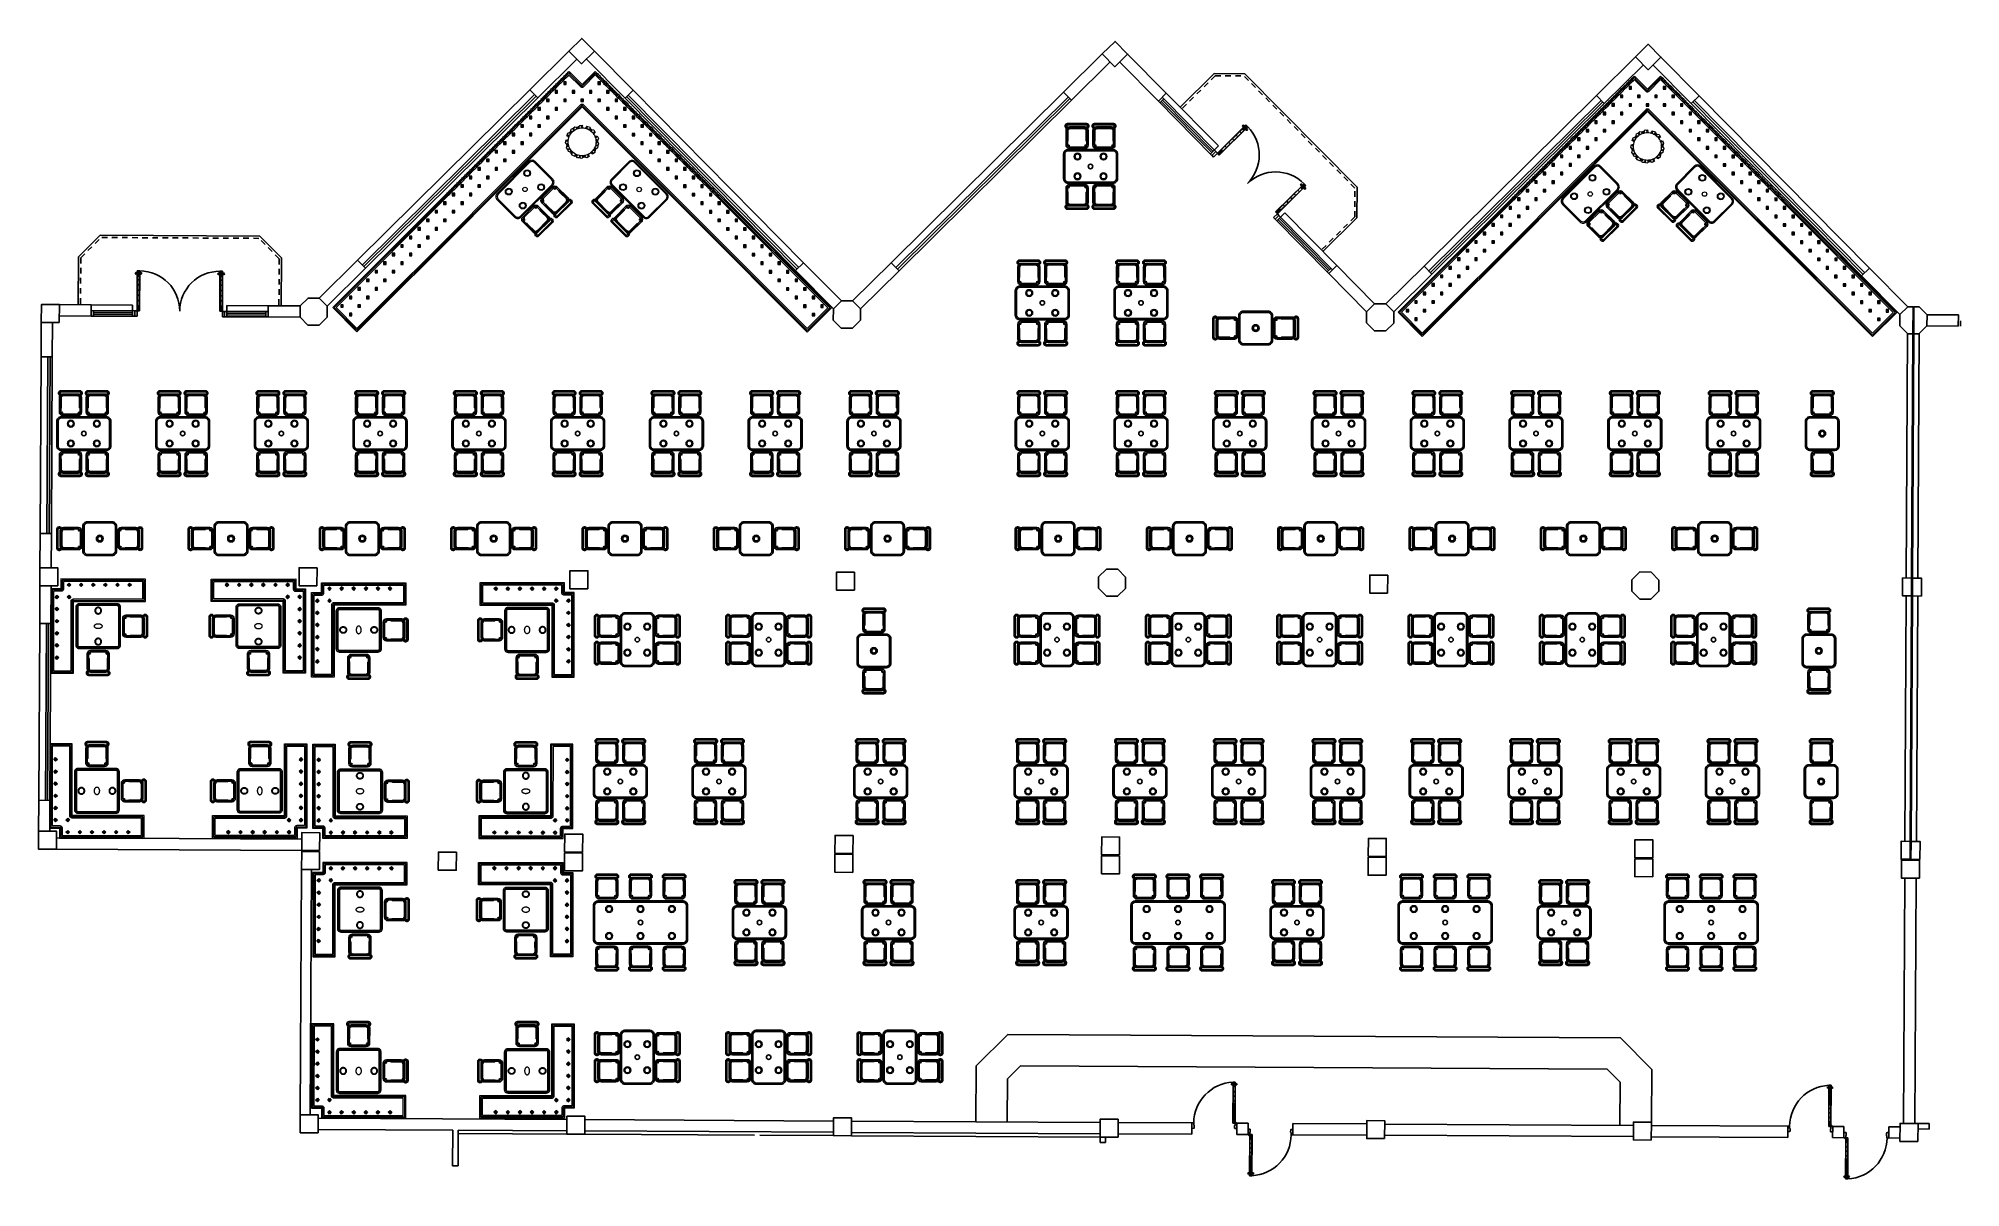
# Model space of a CAD drawing. Header units: metres. Extents: x 2232.4 to 2275.2, y 411.9 to 437.5.
import ezdxf

# ---------------------------------------------------------------- set-up
doc = ezdxf.new("R2010")
doc.units = ezdxf.units.M
doc.linetypes.add('HIDDEN2', pattern=[0.1875, 0.125, -0.0625])
for name, color, linetype in [('CL', 40, 'Continuous'), ('DOOR', 5, 'Continuous'), ('ELEV', 4, 'Continuous'), ('FR', 60, 'Continuous'), ('HIDDEN', 9, 'HIDDEN2'), ('RP_CHAIRS', 7, 'Continuous'), ('RP_TABLES', 7, 'Continuous'), ('WALL NEW', 40, 'Continuous')]:
    doc.layers.add(name, color=color, linetype=linetype)
for name, color, linetype, lineweight in [('NC_N1_BANQUETTES', 7, 'Continuous', 13), ('NC_N1_PLANTS', 7, 'Continuous', 13), ('NC_N1_TABLES', 7, 'Continuous', 13)]:
    doc.layers.add(name, color=color, linetype=linetype, lineweight=lineweight)

# ---------------------------------------------------------------- blocks, each defined once
blk = doc.blocks.new('RP_MODERN_EXTENDED_TRIANGLE_L')
at = {"color": 0, "linetype": 'Continuous', "lineweight": -2}
for points in [[(7.89, 0.8), (7.89, 0.035), (4.35, 0.035), (4.289, 0.035), (4.289, 0.027), (4.28, 0.027), (4.28, 0.035), (4.209, 0.035), (4.209, 0.027), (4.2, 0.027), (4.2, 0.035), (4.129, 0.035), (4.129, 0.027), (4.12, 0.027), (4.12, 0.035), (4.1, 0.035), (4.049, 0.035), (4.049, 0.027), (4.04, 0.027), (4.04, 0.035), (3.969, 0.035), (3.969, 0.027), (3.96, 0.027), (3.96, 0.035), (3.889, 0.035), (3.889, 0.027), (3.88, 0.027), (3.88, 0.035), (3.809, 0.035), (3.809, 0.027), (3.8, 0.027), (3.8, 0.035), (3.729, 0.035), (3.729, 0.027), (3.72, 0.027), (3.72, 0.035), (3.649, 0.035), (3.649, 0.027), (3.64, 0.027), (3.64, 0.035), (3.569, 0.035), (3.569, 0.027), (3.56, 0.027), (3.56, 0.035), (3.489, 0.035), (3.489, 0.027), (3.48, 0.027), (3.48, 0.035), (3.409, 0.035), (3.409, 0.027), (3.4, 0.027), (3.4, 0.035), (3.329, 0.035), (3.329, 0.027), (3.32, 0.027), (3.32, 0.035), (3.249, 0.035), (3.249, 0.027), (3.24, 0.027), (3.24, 0.035), (3.169, 0.035), (3.169, 0.027), (3.16, 0.027), (3.16, 0.035), (3.089, 0.035), (3.089, 0.027), (3.08, 0.027), (3.08, 0.035), (3.009, 0.035), (3.009, 0.027), (3, 0.027), (3, 0.035), (2.929, 0.035), (2.929, 0.027), (2.92, 0.027), (2.92, 0.035), (2.849, 0.035), (2.849, 0.027), (2.84, 0.027), (2.84, 0.035), (2.769, 0.035), (2.769, 0.027), (2.76, 0.027), (2.76, 0.035), (2.689, 0.035), (2.689, 0.027), (2.68, 0.027), (2.68, 0.035), (2.609, 0.035), (2.609, 0.027), (2.6, 0.027), (2.6, 0.035), (2.529, 0.035), (2.529, 0.027), (2.52, 0.027), (2.52, 0.035), (2.449, 0.035), (2.449, 0.027), (2.44, 0.027), (2.44, 0.035), (2.369, 0.035), (2.369, 0.027), (2.36, 0.027), (2.36, 0.035), (2.289, 0.035), (2.289, 0.027), (2.28, 0.027), (2.28, 0.035), (2.209, 0.035), (2.209, 0.027), (2.2, 0.027), (2.2, 0.035), (2.129, 0.035), (2.129, 0.027), (2.12, 0.027), (2.12, 0.035), (2.049, 0.035), (2.049, 0.027), (2.04, 0.027), (2.04, 0.035), (1.969, 0.035), (1.969, 0.027), (1.96, 0.027), (1.96, 0.035), (1.889, 0.035), (1.889, 0.027), (1.88, 0.027), (1.88, 0.035), (1.809, 0.035), (1.809, 0.027), (1.8, 0.027), (1.8, 0.035), (1.729, 0.035), (1.729, 0.027), (1.72, 0.027), (1.72, 0.035), (1.649, 0.035), (1.649, 0.027), (1.64, 0.027), (1.64, 0.035), (1.569, 0.035), (1.569, 0.027), (1.56, 0.027), (1.56, 0.035), (1.489, 0.035), (1.489, 0.027), (1.48, 0.027), (1.48, 0.035), (1.409, 0.035), (1.409, 0.027), (1.4, 0.027), (1.4, 0.035), (1.329, 0.035), (1.329, 0.027), (1.32, 0.027), (1.32, 0.035), (1.249, 0.035), (1.249, 0.027), (1.24, 0.027), (1.24, 0.035), (1.169, 0.035), (1.169, 0.027), (1.16, 0.027), (1.16, 0.035), (1.089, 0.035), (1.089, 0.027), (1.08, 0.027), (1.08, 0.035), (1.009, 0.035), (1.009, 0.027), (1, 0.027), (1, 0.035), (0.929, 0.035), (0.929, 0.027), (0.92, 0.027), (0.92, 0.035), (0.849, 0.035), (0.849, 0.027), (0.84, 0.027), (0.84, 0.035), (0.769, 0.035), (0.769, 0.027), (0.76, 0.027), (0.76, 0.035), (0.689, 0.035), (0.689, 0.027), (0.68, 0.027), (0.68, 0.035), (0.609, 0.035), (0.609, 0.027), (0.6, 0.027), (0.6, 0.035), (0.529, 0.035), (0.529, 0.027), (0.52, 0.027), (0.52, 0.035), (0.45, 0.035), (0.45, 0.048), (0.448, 0.048), (0.448, 0.092), (0.45, 0.092), (0.45, 0.45), (0.035, 0.45), (0.035, 0.52), (0.027, 0.52), (0.027, 0.529), (0.035, 0.529), (0.035, 0.6), (0.027, 0.6), (0.027, 0.609), (0.035, 0.609), (0.035, 0.68), (0.027, 0.68), (0.027, 0.689), (0.035, 0.689), (0.035, 0.76), (0.027, 0.76), (0.027, 0.769), (0.035, 0.769), (0.035, 0.84), (0.027, 0.84), (0.027, 0.849), (0.035, 0.849), (0.035, 0.92), (0.027, 0.92), (0.027, 0.929), (0.035, 0.929), (0.035, 1), (0.027, 1), (0.027, 1.009), (0.035, 1.009), (0.035, 1.08), (0.027, 1.08), (0.027, 1.089), (0.035, 1.089), (0.035, 1.16), (0.027, 1.16), (0.027, 1.169), (0.035, 1.169), (0.035, 1.24), (0.027, 1.24), (0.027, 1.249), (0.035, 1.249), (0.035, 1.32), (0.027, 1.32), (0.027, 1.329), (0.035, 1.329), (0.035, 1.4), (0.027, 1.4), (0.027, 1.409), (0.035, 1.409), (0.035, 1.48), (0.027, 1.48), (0.027, 1.489), (0.035, 1.489), (0.035, 1.56), (0.027, 1.56), (0.027, 1.569), (0.035, 1.569), (0.035, 1.64), (0.027, 1.64), (0.027, 1.649), (0.035, 1.649), (0.035, 1.72), (0.027, 1.72), (0.027, 1.729), (0.035, 1.729), (0.035, 1.8), (0.027, 1.8), (0.027, 1.809), (0.035, 1.809), (0.035, 1.88), (0.027, 1.88), (0.027, 1.889), (0.035, 1.889), (0.035, 1.96), (0.027, 1.96), (0.027, 1.969), (0.035, 1.969), (0.035, 2.04), (0.027, 2.04), (0.027, 2.049), (0.035, 2.049), (0.035, 2.12), (0.027, 2.12), (0.027, 2.129), (0.035, 2.129), (0.035, 2.2), (0.027, 2.2), (0.027, 2.209), (0.035, 2.209), (0.035, 2.28), (0.027, 2.28), (0.027, 2.289), (0.035, 2.289), (0.035, 2.36), (0.027, 2.36), (0.027, 2.369), (0.035, 2.369), (0.035, 2.44), (0.027, 2.44), (0.027, 2.449), (0.035, 2.449), (0.035, 2.52), (0.027, 2.52), (0.027, 2.529), (0.035, 2.529), (0.035, 2.6), (0.027, 2.6), (0.027, 2.609), (0.035, 2.609), (0.035, 2.68), (0.027, 2.68), (0.027, 2.689), (0.035, 2.689), (0.035, 2.76), (0.027, 2.76), (0.027, 2.769), (0.035, 2.769), (0.035, 2.84), (0.027, 2.84), (0.027, 2.849), (0.035, 2.849), (0.035, 2.92), (0.027, 2.92), (0.027, 2.929), (0.035, 2.929), (0.035, 3), (0.027, 3), (0.027, 3.009), (0.035, 3.009), (0.035, 3.08), (0.027, 3.08), (0.027, 3.089), (0.035, 3.089), (0.035, 3.16), (0.027, 3.16), (0.027, 3.169), (0.035, 3.169), (0.035, 3.24), (0.027, 3.24), (0.027, 3.249), (0.035, 3.249), (0.035, 3.32), (0.027, 3.32), (0.027, 3.329), (0.035, 3.329), (0.035, 3.4), (0.027, 3.4), (0.027, 3.409), (0.035, 3.409), (0.035, 3.48), (0.027, 3.48), (0.027, 3.489), (0.035, 3.489), (0.035, 3.56), (0.027, 3.56), (0.027, 3.569), (0.035, 3.569), (0.035, 3.64), (0.027, 3.64), (0.027, 3.649), (0.035, 3.649), (0.035, 3.72), (0.027, 3.72), (0.027, 3.729), (0.035, 3.729), (0.035, 3.8), (0.027, 3.8), (0.027, 3.809), (0.035, 3.809), (0.035, 3.88), (0.027, 3.88), (0.027, 3.889), (0.035, 3.889), (0.035, 3.96), (0.027, 3.96), (0.027, 3.969), (0.035, 3.969), (0.035, 4.04), (0.027, 4.04), (0.027, 4.049), (0.035, 4.049), (0.035, 4.1), (0.035, 4.12), (0.027, 4.12), (0.027, 4.129), (0.035, 4.129), (0.035, 4.2), (0.027, 4.2), (0.027, 4.209), (0.035, 4.209), (0.035, 4.28), (0.027, 4.28), (0.027, 4.289), (0.035, 4.289), (0.035, 4.35), (0.035, 7.89), (0.8, 7.89), (0.8, 4.35), (0.8, 4.1), (0.8, 0.8), (4.1, 0.8), (4.35, 0.8)], [(7.865, 0.775), (7.865, 0.06), (4.289, 0.06), (4.287, 0.06), (4.285, 0.06), (4.282, 0.06), (4.28, 0.06), (4.209, 0.06), (4.207, 0.06), (4.205, 0.06), (4.202, 0.06), (4.2, 0.06), (4.129, 0.06), (4.127, 0.06), (4.124, 0.06), (4.122, 0.06), (4.12, 0.06), (4.1, 0.06), (4.1, 0.06), (4.049, 0.06), (4.047, 0.06), (4.045, 0.06), (4.042, 0.06), (4.04, 0.06), (3.969, 0.06), (3.967, 0.06), (3.965, 0.06), (3.962, 0.06), (3.96, 0.06), (3.889, 0.06), (3.887, 0.06), (3.885, 0.06), (3.882, 0.06), (3.88, 0.06), (3.809, 0.06), (3.807, 0.06), (3.804, 0.06), (3.802, 0.06), (3.8, 0.06), (3.729, 0.06), (3.727, 0.06), (3.724, 0.06), (3.722, 0.06), (3.72, 0.06), (3.649, 0.06), (3.647, 0.06), (3.644, 0.06), (3.642, 0.06), (3.64, 0.06), (3.569, 0.06), (3.567, 0.06), (3.564, 0.06), (3.562, 0.06), (3.56, 0.06), (3.489, 0.06), (3.487, 0.06), (3.485, 0.06), (3.482, 0.06), (3.48, 0.06), (3.409, 0.06), (3.407, 0.06), (3.405, 0.06), (3.402, 0.06), (3.4, 0.06), (3.329, 0.06), (3.327, 0.06), (3.325, 0.06), (3.322, 0.06), (3.32, 0.06), (3.249, 0.06), (3.247, 0.06), (3.244, 0.06), (3.242, 0.06), (3.24, 0.06), (3.169, 0.06), (3.167, 0.06), (3.164, 0.06), (3.162, 0.06), (3.16, 0.06), (3.089, 0.06), (3.087, 0.06), (3.084, 0.06), (3.082, 0.06), (3.08, 0.06), (3.009, 0.06), (3.007, 0.06), (3.005, 0.06), (3.002, 0.06), (3, 0.06), (2.929, 0.06), (2.927, 0.06), (2.925, 0.06), (2.922, 0.06), (2.92, 0.06), (2.849, 0.06), (2.847, 0.06), (2.845, 0.06), (2.842, 0.06), (2.84, 0.06), (2.769, 0.06), (2.767, 0.06), (2.764, 0.06), (2.762, 0.06), (2.76, 0.06), (2.689, 0.06), (2.687, 0.06), (2.684, 0.06), (2.682, 0.06), (2.68, 0.06), (2.609, 0.06), (2.607, 0.06), (2.604, 0.06), (2.602, 0.06), (2.6, 0.06), (2.529, 0.06), (2.527, 0.06), (2.525, 0.06), (2.522, 0.06), (2.52, 0.06), (2.449, 0.06), (2.447, 0.06), (2.445, 0.06), (2.442, 0.06), (2.44, 0.06), (2.369, 0.06), (2.367, 0.06), (2.365, 0.06), (2.362, 0.06), (2.36, 0.06), (2.289, 0.06), (2.287, 0.06), (2.284, 0.06), (2.282, 0.06), (2.28, 0.06), (2.209, 0.06), (2.207, 0.06), (2.204, 0.06), (2.202, 0.06), (2.2, 0.06), (2.129, 0.06), (2.127, 0.06), (2.124, 0.06), (2.122, 0.06), (2.12, 0.06), (2.049, 0.06), (2.047, 0.06), (2.045, 0.06), (2.042, 0.06), (2.04, 0.06), (1.969, 0.06), (1.967, 0.06), (1.964, 0.06), (1.962, 0.06), (1.96, 0.06), (1.889, 0.06), (1.887, 0.06), (1.885, 0.06), (1.882, 0.06), (1.88, 0.06), (1.809, 0.06), (1.807, 0.06), (1.804, 0.06), (1.802, 0.06), (1.8, 0.06), (1.729, 0.06), (1.727, 0.06), (1.724, 0.06), (1.722, 0.06), (1.72, 0.06), (1.649, 0.06), (1.647, 0.06), (1.645, 0.06), (1.642, 0.06), (1.64, 0.06), (1.569, 0.06), (1.567, 0.06), (1.565, 0.06), (1.562, 0.06), (1.56, 0.06), (1.489, 0.06), (1.487, 0.06), (1.484, 0.06), (1.482, 0.06), (1.48, 0.06), (1.409, 0.06), (1.407, 0.06), (1.405, 0.06), (1.402, 0.06), (1.4, 0.06), (1.329, 0.06), (1.327, 0.06), (1.325, 0.06), (1.322, 0.06), (1.32, 0.06), (1.249, 0.06), (1.247, 0.06), (1.244, 0.06), (1.242, 0.06), (1.24, 0.06), (1.169, 0.06), (1.167, 0.06), (1.165, 0.06), (1.162, 0.06), (1.16, 0.06), (1.089, 0.06), (1.087, 0.06), (1.085, 0.06), (1.082, 0.06), (1.08, 0.06), (1.009, 0.06), (1.007, 0.06), (1.004, 0.06), (1.002, 0.06), (1, 0.06), (0.929, 0.06), (0.927, 0.06), (0.924, 0.06), (0.922, 0.06), (0.92, 0.06), (0.849, 0.06), (0.847, 0.06), (0.844, 0.06), (0.842, 0.06), (0.84, 0.06), (0.769, 0.06), (0.767, 0.06), (0.764, 0.06), (0.762, 0.06), (0.76, 0.06), (0.689, 0.06), (0.687, 0.06), (0.684, 0.06), (0.682, 0.06), (0.68, 0.06), (0.609, 0.06), (0.607, 0.06), (0.605, 0.06), (0.602, 0.06), (0.6, 0.06), (0.529, 0.06), (0.527, 0.06), (0.524, 0.06), (0.522, 0.06), (0.52, 0.06), (0.473, 0.06), (0.473, 0.082), (0.473, 0.082), (0.474, 0.085), (0.475, 0.087), (0.475, 0.09), (0.475, 0.092), (0.475, 0.45), (0.475, 0.452), (0.475, 0.455), (0.474, 0.457), (0.473, 0.46), (0.472, 0.462), (0.471, 0.464), (0.469, 0.466), (0.468, 0.468), (0.466, 0.469), (0.464, 0.471), (0.462, 0.472), (0.46, 0.473), (0.457, 0.474), (0.455, 0.475), (0.452, 0.475), (0.45, 0.475), (0.06, 0.475), (0.06, 0.52), (0.06, 0.522), (0.06, 0.524), (0.06, 0.527), (0.06, 0.529), (0.06, 0.6), (0.06, 0.602), (0.06, 0.605), (0.06, 0.607), (0.06, 0.609), (0.06, 0.68), (0.06, 0.682), (0.06, 0.684), (0.06, 0.687), (0.06, 0.689), (0.06, 0.76), (0.06, 0.762), (0.06, 0.764), (0.06, 0.767), (0.06, 0.769), (0.06, 0.84), (0.06, 0.842), (0.06, 0.844), (0.06, 0.847), (0.06, 0.849), (0.06, 0.92), (0.06, 0.922), (0.06, 0.924), (0.06, 0.927), (0.06, 0.929), (0.06, 1), (0.06, 1.002), (0.06, 1.004), (0.06, 1.007), (0.06, 1.009), (0.06, 1.08), (0.06, 1.082), (0.06, 1.085), (0.06, 1.087), (0.06, 1.089), (0.06, 1.16), (0.06, 1.162), (0.06, 1.165), (0.06, 1.167), (0.06, 1.169), (0.06, 1.24), (0.06, 1.242), (0.06, 1.244), (0.06, 1.247), (0.06, 1.249), (0.06, 1.32), (0.06, 1.322), (0.06, 1.325), (0.06, 1.327), (0.06, 1.329), (0.06, 1.4), (0.06, 1.402), (0.06, 1.405), (0.06, 1.407), (0.06, 1.409), (0.06, 1.48), (0.06, 1.482), (0.06, 1.484), (0.06, 1.487), (0.06, 1.489), (0.06, 1.56), (0.06, 1.562), (0.06, 1.565), (0.06, 1.567), (0.06, 1.569), (0.06, 1.64), (0.06, 1.642), (0.06, 1.645), (0.06, 1.647), (0.06, 1.649), (0.06, 1.72), (0.06, 1.722), (0.06, 1.724), (0.06, 1.727), (0.06, 1.729), (0.06, 1.8), (0.06, 1.802), (0.06, 1.804), (0.06, 1.807), (0.06, 1.809), (0.06, 1.88), (0.06, 1.882), (0.06, 1.885), (0.06, 1.887), (0.06, 1.889), (0.06, 1.96), (0.06, 1.962), (0.06, 1.964), (0.06, 1.967), (0.06, 1.969), (0.06, 2.04), (0.06, 2.042), (0.06, 2.045), (0.06, 2.047), (0.06, 2.049), (0.06, 2.12), (0.06, 2.122), (0.06, 2.124), (0.06, 2.127), (0.06, 2.129), (0.06, 2.2), (0.06, 2.202), (0.06, 2.204), (0.06, 2.207), (0.06, 2.209), (0.06, 2.28), (0.06, 2.282), (0.06, 2.284), (0.06, 2.287), (0.06, 2.289), (0.06, 2.36), (0.06, 2.362), (0.06, 2.365), (0.06, 2.367), (0.06, 2.369), (0.06, 2.44), (0.06, 2.442), (0.06, 2.445), (0.06, 2.447), (0.06, 2.449), (0.06, 2.52), (0.06, 2.522), (0.06, 2.525), (0.06, 2.527), (0.06, 2.529), (0.06, 2.6), (0.06, 2.602), (0.06, 2.604), (0.06, 2.607), (0.06, 2.609), (0.06, 2.68), (0.06, 2.682), (0.06, 2.684), (0.06, 2.687), (0.06, 2.689), (0.06, 2.76), (0.06, 2.762), (0.06, 2.764), (0.06, 2.767), (0.06, 2.769), (0.06, 2.84), (0.06, 2.842), (0.06, 2.845), (0.06, 2.847), (0.06, 2.849), (0.06, 2.92), (0.06, 2.922), (0.06, 2.925), (0.06, 2.927), (0.06, 2.929), (0.06, 3), (0.06, 3.002), (0.06, 3.005), (0.06, 3.007), (0.06, 3.009), (0.06, 3.08), (0.06, 3.082), (0.06, 3.084), (0.06, 3.087), (0.06, 3.089), (0.06, 3.16), (0.06, 3.162), (0.06, 3.164), (0.06, 3.167), (0.06, 3.169), (0.06, 3.24), (0.06, 3.242), (0.06, 3.244), (0.06, 3.247), (0.06, 3.249), (0.06, 3.32), (0.06, 3.322), (0.06, 3.325), (0.06, 3.327), (0.06, 3.329), (0.06, 3.4), (0.06, 3.402), (0.06, 3.405), (0.06, 3.407), (0.06, 3.409), (0.06, 3.48), (0.06, 3.482), (0.06, 3.485), (0.06, 3.487), (0.06, 3.489), (0.06, 3.56), (0.06, 3.562), (0.06, 3.564), (0.06, 3.567), (0.06, 3.569), (0.06, 3.64), (0.06, 3.642), (0.06, 3.644), (0.06, 3.647), (0.06, 3.649), (0.06, 3.72), (0.06, 3.722), (0.06, 3.724), (0.06, 3.727), (0.06, 3.729), (0.06, 3.8), (0.06, 3.802), (0.06, 3.804), (0.06, 3.807), (0.06, 3.809), (0.06, 3.88), (0.06, 3.882), (0.06, 3.885), (0.06, 3.887), (0.06, 3.889), (0.06, 3.96), (0.06, 3.962), (0.06, 3.965), (0.06, 3.967), (0.06, 3.969), (0.06, 4.04), (0.06, 4.042), (0.06, 4.045), (0.06, 4.047), (0.06, 4.049), (0.06, 4.1), (0.06, 4.1), (0.06, 4.12), (0.06, 4.122), (0.06, 4.124), (0.06, 4.127), (0.06, 4.129), (0.06, 4.2), (0.06, 4.202), (0.06, 4.205), (0.06, 4.207), (0.06, 4.209), (0.06, 4.28), (0.06, 4.282), (0.06, 4.285), (0.06, 4.287), (0.06, 4.289), (0.06, 7.865), (0.775, 7.865), (0.775, 4.325), (0.775, 4.1), (0.775, 0.8), (0.775, 0.798), (0.775, 0.795), (0.776, 0.793), (0.777, 0.79), (0.778, 0.788), (0.779, 0.786), (0.781, 0.784), (0.782, 0.782), (0.784, 0.781), (0.786, 0.779), (0.788, 0.778), (0.79, 0.777), (0.793, 0.776), (0.795, 0.775), (0.798, 0.775), (0.8, 0.775), (4.1, 0.775), (4.325, 0.775)], [(7.835, 0.745), (7.835, 0.09), (4.295, 0.09), (4.289, 0.09), (4.285, 0.09), (4.28, 0.09), (4.209, 0.09), (4.205, 0.09), (4.2, 0.09), (4.129, 0.09), (4.124, 0.09), (4.12, 0.09), (4.1, 0.09), (4.049, 0.09), (4.045, 0.09), (4.04, 0.09), (3.969, 0.09), (3.965, 0.09), (3.96, 0.09), (3.889, 0.09), (3.885, 0.09), (3.88, 0.09), (3.809, 0.09), (3.804, 0.09), (3.8, 0.09), (3.729, 0.09), (3.724, 0.09), (3.72, 0.09), (3.649, 0.09), (3.644, 0.09), (3.64, 0.09), (3.569, 0.09), (3.564, 0.09), (3.56, 0.09), (3.489, 0.09), (3.485, 0.09), (3.48, 0.09), (3.409, 0.09), (3.405, 0.09), (3.4, 0.09), (3.329, 0.09), (3.325, 0.09), (3.32, 0.09), (3.249, 0.09), (3.244, 0.09), (3.24, 0.09), (3.169, 0.09), (3.164, 0.09), (3.16, 0.09), (3.089, 0.09), (3.084, 0.09), (3.08, 0.09), (3.009, 0.09), (3.005, 0.09), (3, 0.09), (2.929, 0.09), (2.925, 0.09), (2.92, 0.09), (2.849, 0.09), (2.845, 0.09), (2.84, 0.09), (2.769, 0.09), (2.764, 0.09), (2.76, 0.09), (2.689, 0.09), (2.684, 0.09), (2.68, 0.09), (2.609, 0.09), (2.604, 0.09), (2.6, 0.09), (2.529, 0.09), (2.525, 0.09), (2.52, 0.09), (2.449, 0.09), (2.445, 0.09), (2.44, 0.09), (2.369, 0.09), (2.365, 0.09), (2.36, 0.09), (2.289, 0.09), (2.284, 0.09), (2.28, 0.09), (2.209, 0.09), (2.204, 0.09), (2.2, 0.09), (2.129, 0.09), (2.124, 0.09), (2.12, 0.09), (2.049, 0.09), (2.045, 0.09), (2.04, 0.09), (1.969, 0.09), (1.964, 0.09), (1.96, 0.09), (1.889, 0.09), (1.885, 0.09), (1.88, 0.09), (1.809, 0.09), (1.804, 0.09), (1.8, 0.09), (1.729, 0.09), (1.724, 0.09), (1.72, 0.09), (1.649, 0.09), (1.645, 0.09), (1.64, 0.09), (1.569, 0.09), (1.565, 0.09), (1.56, 0.09), (1.489, 0.09), (1.484, 0.09), (1.48, 0.09), (1.409, 0.09), (1.405, 0.09), (1.4, 0.09), (1.329, 0.09), (1.325, 0.09), (1.32, 0.09), (1.249, 0.09), (1.244, 0.09), (1.24, 0.09), (1.169, 0.09), (1.165, 0.09), (1.16, 0.09), (1.089, 0.09), (1.085, 0.09), (1.08, 0.09), (1.009, 0.09), (1.004, 0.09), (1, 0.09), (0.929, 0.09), (0.924, 0.09), (0.92, 0.09), (0.849, 0.09), (0.844, 0.09), (0.84, 0.09), (0.769, 0.09), (0.764, 0.09), (0.76, 0.09), (0.689, 0.09), (0.684, 0.09), (0.68, 0.09), (0.609, 0.09), (0.605, 0.09), (0.6, 0.09), (0.529, 0.09), (0.524, 0.09), (0.52, 0.09), (0.505, 0.09), (0.505, 0.092), (0.505, 0.45), (0.505, 0.455), (0.504, 0.461), (0.503, 0.466), (0.501, 0.471), (0.499, 0.476), (0.496, 0.481), (0.493, 0.485), (0.489, 0.489), (0.485, 0.493), (0.481, 0.496), (0.476, 0.499), (0.471, 0.501), (0.466, 0.503), (0.461, 0.504), (0.455, 0.505), (0.45, 0.505), (0.09, 0.505), (0.09, 0.52), (0.09, 0.524), (0.09, 0.529), (0.09, 0.6), (0.09, 0.605), (0.09, 0.609), (0.09, 0.68), (0.09, 0.684), (0.09, 0.689), (0.09, 0.76), (0.09, 0.764), (0.09, 0.769), (0.09, 0.84), (0.09, 0.844), (0.09, 0.849), (0.09, 0.92), (0.09, 0.924), (0.09, 0.929), (0.09, 1), (0.09, 1.004), (0.09, 1.009), (0.09, 1.08), (0.09, 1.085), (0.09, 1.089), (0.09, 1.16), (0.09, 1.165), (0.09, 1.169), (0.09, 1.24), (0.09, 1.244), (0.09, 1.249), (0.09, 1.32), (0.09, 1.325), (0.09, 1.329), (0.09, 1.4), (0.09, 1.405), (0.09, 1.409), (0.09, 1.48), (0.09, 1.484), (0.09, 1.489), (0.09, 1.56), (0.09, 1.565), (0.09, 1.569), (0.09, 1.64), (0.09, 1.645), (0.09, 1.649), (0.09, 1.72), (0.09, 1.724), (0.09, 1.729), (0.09, 1.8), (0.09, 1.804), (0.09, 1.809), (0.09, 1.88), (0.09, 1.885), (0.09, 1.889), (0.09, 1.96), (0.09, 1.964), (0.09, 1.969), (0.09, 2.04), (0.09, 2.045), (0.09, 2.049), (0.09, 2.12), (0.09, 2.124), (0.09, 2.129), (0.09, 2.2), (0.09, 2.204), (0.09, 2.209), (0.09, 2.28), (0.09, 2.284), (0.09, 2.289), (0.09, 2.36), (0.09, 2.365), (0.09, 2.369), (0.09, 2.44), (0.09, 2.445), (0.09, 2.449), (0.09, 2.52), (0.09, 2.525), (0.09, 2.529), (0.09, 2.6), (0.09, 2.604), (0.09, 2.609), (0.09, 2.68), (0.09, 2.684), (0.09, 2.689), (0.09, 2.76), (0.09, 2.764), (0.09, 2.769), (0.09, 2.84), (0.09, 2.845), (0.09, 2.849), (0.09, 2.92), (0.09, 2.925), (0.09, 2.929), (0.09, 3), (0.09, 3.005), (0.09, 3.009), (0.09, 3.08), (0.09, 3.084), (0.09, 3.089), (0.09, 3.16), (0.09, 3.164), (0.09, 3.169), (0.09, 3.24), (0.09, 3.244), (0.09, 3.249), (0.09, 3.32), (0.09, 3.325), (0.09, 3.329), (0.09, 3.4), (0.09, 3.405), (0.09, 3.409), (0.09, 3.48), (0.09, 3.485), (0.09, 3.489), (0.09, 3.56), (0.09, 3.564), (0.09, 3.569), (0.09, 3.64), (0.09, 3.644), (0.09, 3.649), (0.09, 3.72), (0.09, 3.724), (0.09, 3.729), (0.09, 3.8), (0.09, 3.804), (0.09, 3.809), (0.09, 3.88), (0.09, 3.885), (0.09, 3.889), (0.09, 3.96), (0.09, 3.965), (0.09, 3.969), (0.09, 4.04), (0.09, 4.045), (0.09, 4.049), (0.09, 4.1), (0.09, 4.12), (0.09, 4.124), (0.09, 4.129), (0.09, 4.2), (0.09, 4.205), (0.09, 4.209), (0.09, 4.28), (0.09, 4.285), (0.09, 4.289), (0.09, 4.295), (0.09, 7.835), (0.745, 7.835), (0.745, 4.295), (0.745, 4.1), (0.745, 0.8), (0.745, 0.795), (0.746, 0.789), (0.747, 0.784), (0.749, 0.779), (0.751, 0.774), (0.754, 0.769), (0.757, 0.765), (0.761, 0.761), (0.765, 0.757), (0.769, 0.754), (0.774, 0.751), (0.779, 0.749), (0.784, 0.747), (0.789, 0.746), (0.795, 0.745), (0.8, 0.745), (4.1, 0.745), (4.295, 0.745)], [(0.157, 4.167), (0.197, 4.207), (0.157, 4.247), (0.117, 4.207)], [(0.157, 3.897), (0.197, 3.937), (0.157, 3.977), (0.117, 3.937)], [(0.165, 4.207), (0.165, 4.206), (0.165, 4.205), (0.165, 4.205), (0.164, 4.204), (0.164, 4.203), (0.164, 4.203), (0.163, 4.202), (0.163, 4.201), (0.162, 4.201), (0.161, 4.2), (0.161, 4.2), (0.16, 4.2), (0.159, 4.199), (0.159, 4.199), (0.158, 4.199), (0.157, 4.199), (0.156, 4.199), (0.155, 4.199), (0.155, 4.199), (0.154, 4.2), (0.153, 4.2), (0.153, 4.2), (0.152, 4.201), (0.151, 4.201), (0.151, 4.202), (0.15, 4.203), (0.15, 4.203), (0.15, 4.204), (0.149, 4.205), (0.149, 4.205), (0.149, 4.206), (0.149, 4.207), (0.149, 4.208), (0.149, 4.209), (0.149, 4.209), (0.15, 4.21), (0.15, 4.211), (0.15, 4.211), (0.151, 4.212), (0.151, 4.213), (0.152, 4.213), (0.153, 4.214), (0.153, 4.214), (0.154, 4.214), (0.155, 4.215), (0.155, 4.215), (0.156, 4.215), (0.157, 4.215), (0.158, 4.215), (0.159, 4.215), (0.159, 4.215), (0.16, 4.214), (0.161, 4.214), (0.161, 4.214), (0.162, 4.213), (0.163, 4.213), (0.163, 4.212), (0.164, 4.211), (0.164, 4.211), (0.164, 4.21), (0.165, 4.209), (0.165, 4.209), (0.165, 4.208)], [(0.165, 3.937), (0.165, 3.936), (0.165, 3.935), (0.165, 3.935), (0.164, 3.934), (0.164, 3.933), (0.164, 3.933), (0.163, 3.932), (0.163, 3.931), (0.162, 3.931), (0.161, 3.93), (0.161, 3.93), (0.16, 3.93), (0.159, 3.929), (0.159, 3.929), (0.158, 3.929), (0.157, 3.929), (0.156, 3.929), (0.155, 3.929), (0.155, 3.929), (0.154, 3.93), (0.153, 3.93), (0.153, 3.93), (0.152, 3.931), (0.151, 3.931), (0.151, 3.932), (0.15, 3.933), (0.15, 3.933), (0.15, 3.934), (0.149, 3.935), (0.149, 3.935), (0.149, 3.936), (0.149, 3.937), (0.149, 3.938), (0.149, 3.939), (0.149, 3.939), (0.15, 3.94), (0.15, 3.941), (0.15, 3.941), (0.151, 3.942), (0.151, 3.943), (0.152, 3.943), (0.153, 3.944), (0.153, 3.944), (0.154, 3.944), (0.155, 3.945), (0.155, 3.945), (0.156, 3.945), (0.157, 3.945), (0.158, 3.945), (0.159, 3.945), (0.159, 3.945), (0.16, 3.944), (0.161, 3.944), (0.161, 3.944), (0.162, 3.943), (0.163, 3.943), (0.163, 3.942), (0.164, 3.941), (0.164, 3.941), (0.164, 3.94), (0.165, 3.939), (0.165, 3.939), (0.165, 3.938)], [(0.427, 4.167), (0.467, 4.207), (0.427, 4.247), (0.387, 4.207)], [(0.427, 3.897), (0.467, 3.937), (0.427, 3.977), (0.387, 3.937)], [(0.435, 4.207), (0.435, 4.206), (0.435, 4.205), (0.435, 4.205), (0.434, 4.204), (0.434, 4.203), (0.434, 4.203), (0.433, 4.202), (0.433, 4.201), (0.432, 4.201), (0.431, 4.2), (0.431, 4.2), (0.43, 4.2), (0.429, 4.199), (0.429, 4.199), (0.428, 4.199), (0.427, 4.199), (0.426, 4.199), (0.425, 4.199), (0.425, 4.199), (0.424, 4.2), (0.423, 4.2), (0.423, 4.2), (0.422, 4.201), (0.421, 4.201), (0.421, 4.202), (0.42, 4.203), (0.42, 4.203), (0.42, 4.204), (0.419, 4.205), (0.419, 4.205), (0.419, 4.206), (0.419, 4.207), (0.419, 4.208), (0.419, 4.209), (0.419, 4.209), (0.42, 4.21), (0.42, 4.211), (0.42, 4.211), (0.421, 4.212), (0.421, 4.213), (0.422, 4.213), (0.423, 4.214), (0.423, 4.214), (0.424, 4.214), (0.425, 4.215), (0.425, 4.215), (0.426, 4.215), (0.427, 4.215), (0.428, 4.215), (0.429, 4.215), (0.429, 4.215), (0.43, 4.214), (0.431, 4.214), (0.431, 4.214), (0.432, 4.213), (0.433, 4.213), (0.433, 4.212), (0.434, 4.211), (0.434, 4.211), (0.434, 4.21), (0.435, 4.209), (0.435, 4.209), (0.435, 4.208)], [(0.435, 3.937), (0.435, 3.936), (0.435, 3.935), (0.435, 3.935), (0.434, 3.934), (0.434, 3.933), (0.434, 3.933), (0.433, 3.932), (0.433, 3.931), (0.432, 3.931), (0.431, 3.93), (0.431, 3.93), (0.43, 3.93), (0.429, 3.929), (0.429, 3.929), (0.428, 3.929), (0.427, 3.929), (0.426, 3.929), (0.425, 3.929), (0.425, 3.929), (0.424, 3.93), (0.423, 3.93), (0.423, 3.93), (0.422, 3.931), (0.421, 3.931), (0.421, 3.932), (0.42, 3.933), (0.42, 3.933), (0.42, 3.934), (0.419, 3.935), (0.419, 3.935), (0.419, 3.936), (0.419, 3.937), (0.419, 3.938), (0.419, 3.939), (0.419, 3.939), (0.42, 3.94), (0.42, 3.941), (0.42, 3.941), (0.421, 3.942), (0.421, 3.943), (0.422, 3.943), (0.423, 3.944), (0.423, 3.944), (0.424, 3.944), (0.425, 3.945), (0.425, 3.945), (0.426, 3.945), (0.427, 3.945), (0.428, 3.945), (0.429, 3.945), (0.429, 3.945), (0.43, 3.944), (0.431, 3.944), (0.431, 3.944), (0.432, 3.943), (0.433, 3.943), (0.433, 3.942), (0.434, 3.941), (0.434, 3.941), (0.434, 3.94), (0.435, 3.939), (0.435, 3.939), (0.435, 3.938)], [(0.157, 3.627), (0.197, 3.667), (0.157, 3.707), (0.117, 3.667)], [(0.157, 3.357), (0.197, 3.397), (0.157, 3.437), (0.117, 3.397)], [(0.165, 3.667), (0.165, 3.666), (0.165, 3.665), (0.165, 3.665), (0.164, 3.664), (0.164, 3.663), (0.164, 3.663), (0.163, 3.662), (0.163, 3.661), (0.162, 3.661), (0.161, 3.66), (0.161, 3.66), (0.16, 3.66), (0.159, 3.659), (0.159, 3.659), (0.158, 3.659), (0.157, 3.659), (0.156, 3.659), (0.155, 3.659), (0.155, 3.659), (0.154, 3.66), (0.153, 3.66), (0.153, 3.66), (0.152, 3.661), (0.151, 3.661), (0.151, 3.662), (0.15, 3.663), (0.15, 3.663), (0.15, 3.664), (0.149, 3.665), (0.149, 3.665), (0.149, 3.666), (0.149, 3.667), (0.149, 3.668), (0.149, 3.669), (0.149, 3.669), (0.15, 3.67), (0.15, 3.671), (0.15, 3.671), (0.151, 3.672), (0.151, 3.673), (0.152, 3.673), (0.153, 3.674), (0.153, 3.674), (0.154, 3.674), (0.155, 3.675), (0.155, 3.675), (0.156, 3.675), (0.157, 3.675), (0.158, 3.675), (0.159, 3.675), (0.159, 3.675), (0.16, 3.674), (0.161, 3.674), (0.161, 3.674), (0.162, 3.673), (0.163, 3.673), (0.163, 3.672), (0.164, 3.671), (0.164, 3.671), (0.164, 3.67), (0.165, 3.669), (0.165, 3.669), (0.165, 3.668)], [(0.427, 3.627), (0.467, 3.667), (0.427, 3.707), (0.387, 3.667)], [(0.427, 3.357), (0.467, 3.397), (0.427, 3.437), (0.387, 3.397)], [(0.435, 3.667), (0.435, 3.666), (0.435, 3.665), (0.435, 3.665), (0.434, 3.664), (0.434, 3.663), (0.434, 3.663), (0.433, 3.662), (0.433, 3.661), (0.432, 3.661), (0.431, 3.66), (0.431, 3.66), (0.43, 3.66), (0.429, 3.659), (0.429, 3.659), (0.428, 3.659), (0.427, 3.659), (0.426, 3.659), (0.425, 3.659), (0.425, 3.659), (0.424, 3.66), (0.423, 3.66), (0.423, 3.66), (0.422, 3.661), (0.421, 3.661), (0.421, 3.662), (0.42, 3.663), (0.42, 3.663), (0.42, 3.664), (0.419, 3.665), (0.419, 3.665), (0.419, 3.666), (0.419, 3.667), (0.419, 3.668), (0.419, 3.669), (0.419, 3.669), (0.42, 3.67), (0.42, 3.671), (0.42, 3.671), (0.421, 3.672), (0.421, 3.673), (0.422, 3.673), (0.423, 3.674), (0.423, 3.674), (0.424, 3.674), (0.425, 3.675), (0.425, 3.675), (0.426, 3.675), (0.427, 3.675), (0.428, 3.675), (0.429, 3.675), (0.429, 3.675), (0.43, 3.674), (0.431, 3.674), (0.431, 3.674), (0.432, 3.673), (0.433, 3.673), (0.433, 3.672), (0.434, 3.671), (0.434, 3.671), (0.434, 3.67), (0.435, 3.669), (0.435, 3.669), (0.435, 3.668)], [(0.157, 3.087), (0.197, 3.127), (0.157, 3.167), (0.117, 3.127)], [(0.165, 3.397), (0.165, 3.396), (0.165, 3.395), (0.165, 3.395), (0.164, 3.394), (0.164, 3.393), (0.164, 3.393), (0.163, 3.392), (0.163, 3.391), (0.162, 3.391), (0.161, 3.39), (0.161, 3.39), (0.16, 3.39), (0.159, 3.389), (0.159, 3.389), (0.158, 3.389), (0.157, 3.389), (0.156, 3.389), (0.155, 3.389), (0.155, 3.389), (0.154, 3.39), (0.153, 3.39), (0.153, 3.39), (0.152, 3.391), (0.151, 3.391), (0.151, 3.392), (0.15, 3.393), (0.15, 3.393), (0.15, 3.394), (0.149, 3.395), (0.149, 3.395), (0.149, 3.396), (0.149, 3.397), (0.149, 3.398), (0.149, 3.399), (0.149, 3.399), (0.15, 3.4), (0.15, 3.401), (0.15, 3.401), (0.151, 3.402), (0.151, 3.403), (0.152, 3.403), (0.153, 3.404), (0.153, 3.404), (0.154, 3.404), (0.155, 3.405), (0.155, 3.405), (0.156, 3.405), (0.157, 3.405), (0.158, 3.405), (0.159, 3.405), (0.159, 3.405), (0.16, 3.404), (0.161, 3.404), (0.161, 3.404), (0.162, 3.403), (0.163, 3.403), (0.163, 3.402), (0.164, 3.401), (0.164, 3.401), (0.164, 3.4), (0.165, 3.399), (0.165, 3.399), (0.165, 3.398)], [(0.165, 3.127), (0.165, 3.126), (0.165, 3.125), (0.165, 3.125), (0.164, 3.124), (0.164, 3.123), (0.164, 3.123), (0.163, 3.122), (0.163, 3.121), (0.162, 3.121), (0.161, 3.12), (0.161, 3.12), (0.16, 3.12), (0.159, 3.119), (0.159, 3.119), (0.158, 3.119), (0.157, 3.119), (0.156, 3.119), (0.155, 3.119), (0.155, 3.119), (0.154, 3.12), (0.153, 3.12), (0.153, 3.12), (0.152, 3.121), (0.151, 3.121), (0.151, 3.122), (0.15, 3.123), (0.15, 3.123), (0.15, 3.124), (0.149, 3.125), (0.149, 3.125), (0.149, 3.126), (0.149, 3.127), (0.149, 3.128), (0.149, 3.129), (0.149, 3.129), (0.15, 3.13), (0.15, 3.131), (0.15, 3.131), (0.151, 3.132), (0.151, 3.133), (0.152, 3.133), (0.153, 3.134), (0.153, 3.134), (0.154, 3.134), (0.155, 3.135), (0.155, 3.135), (0.156, 3.135), (0.157, 3.135), (0.158, 3.135), (0.159, 3.135), (0.159, 3.135), (0.16, 3.134), (0.161, 3.134), (0.161, 3.134), (0.162, 3.133), (0.163, 3.133), (0.163, 3.132), (0.164, 3.131), (0.164, 3.131), (0.164, 3.13), (0.165, 3.129), (0.165, 3.129), (0.165, 3.128)], [(0.427, 3.087), (0.467, 3.127), (0.427, 3.167), (0.387, 3.127)], [(0.435, 3.397), (0.435, 3.396), (0.435, 3.395), (0.435, 3.395), (0.434, 3.394), (0.434, 3.393), (0.434, 3.393), (0.433, 3.392), (0.433, 3.391), (0.432, 3.391), (0.431, 3.39), (0.431, 3.39), (0.43, 3.39), (0.429, 3.389), (0.429, 3.389), (0.428, 3.389), (0.427, 3.389), (0.426, 3.389), (0.425, 3.389), (0.425, 3.389), (0.424, 3.39), (0.423, 3.39), (0.423, 3.39), (0.422, 3.391), (0.421, 3.391), (0.421, 3.392), (0.42, 3.393), (0.42, 3.393), (0.42, 3.394), (0.419, 3.395), (0.419, 3.395), (0.419, 3.396), (0.419, 3.397), (0.419, 3.398), (0.419, 3.399), (0.419, 3.399), (0.42, 3.4), (0.42, 3.401), (0.42, 3.401), (0.421, 3.402), (0.421, 3.403), (0.422, 3.403), (0.423, 3.404), (0.423, 3.404), (0.424, 3.404), (0.425, 3.405), (0.425, 3.405), (0.426, 3.405), (0.427, 3.405), (0.428, 3.405), (0.429, 3.405), (0.429, 3.405), (0.43, 3.404), (0.431, 3.404), (0.431, 3.404), (0.432, 3.403), (0.433, 3.403), (0.433, 3.402), (0.434, 3.401), (0.434, 3.401), (0.434, 3.4), (0.435, 3.399), (0.435, 3.399), (0.435, 3.398)], [(0.435, 3.127), (0.435, 3.126), (0.435, 3.125), (0.435, 3.125), (0.434, 3.124), (0.434, 3.123), (0.434, 3.123), (0.433, 3.122), (0.433, 3.121), (0.432, 3.121), (0.431, 3.12), (0.431, 3.12), (0.43, 3.12), (0.429, 3.119), (0.429, 3.119), (0.428, 3.119), (0.427, 3.119), (0.426, 3.119), (0.425, 3.119), (0.425, 3.119), (0.424, 3.12), (0.423, 3.12), (0.423, 3.12), (0.422, 3.121), (0.421, 3.121), (0.421, 3.122), (0.42, 3.123), (0.42, 3.123), (0.42, 3.124), (0.419, 3.125), (0.419, 3.125), (0.419, 3.126), (0.419, 3.127), (0.419, 3.128), (0.419, 3.129), (0.419, 3.129), (0.42, 3.13), (0.42, 3.131), (0.42, 3.131), (0.421, 3.132), (0.421, 3.133), (0.422, 3.133), (0.423, 3.134), (0.423, 3.134), (0.424, 3.134), (0.425, 3.135), (0.425, 3.135), (0.426, 3.135), (0.427, 3.135), (0.428, 3.135), (0.429, 3.135), (0.429, 3.135), (0.43, 3.134), (0.431, 3.134), (0.431, 3.134), (0.432, 3.133), (0.433, 3.133), (0.433, 3.132), (0.434, 3.131), (0.434, 3.131), (0.434, 3.13), (0.435, 3.129), (0.435, 3.129), (0.435, 3.128)], [(0.157, 2.817), (0.197, 2.857), (0.157, 2.897), (0.117, 2.857)], [(0.157, 2.547), (0.197, 2.587), (0.157, 2.627), (0.117, 2.587)], [(0.165, 2.857), (0.165, 2.856), (0.165, 2.855), (0.165, 2.855), (0.164, 2.854), (0.164, 2.853), (0.164, 2.853), (0.163, 2.852), (0.163, 2.851), (0.162, 2.851), (0.161, 2.85), (0.161, 2.85), (0.16, 2.85), (0.159, 2.849), (0.159, 2.849), (0.158, 2.849), (0.157, 2.849), (0.156, 2.849), (0.155, 2.849), (0.155, 2.849), (0.154, 2.85), (0.153, 2.85), (0.153, 2.85), (0.152, 2.851), (0.151, 2.851), (0.151, 2.852), (0.15, 2.853), (0.15, 2.853), (0.15, 2.854), (0.149, 2.855), (0.149, 2.855), (0.149, 2.856), (0.149, 2.857), (0.149, 2.858), (0.149, 2.859), (0.149, 2.859), (0.15, 2.86), (0.15, 2.861), (0.15, 2.861), (0.151, 2.862), (0.151, 2.863), (0.152, 2.863), (0.153, 2.864), (0.153, 2.864), (0.154, 2.864), (0.155, 2.865), (0.155, 2.865), (0.156, 2.865), (0.157, 2.865), (0.158, 2.865), (0.159, 2.865), (0.159, 2.865), (0.16, 2.864), (0.161, 2.864), (0.161, 2.864), (0.162, 2.863), (0.163, 2.863), (0.163, 2.862), (0.164, 2.861), (0.164, 2.861), (0.164, 2.86), (0.165, 2.859), (0.165, 2.859), (0.165, 2.858)], [(0.165, 2.587), (0.165, 2.586), (0.165, 2.585), (0.165, 2.585), (0.164, 2.584), (0.164, 2.583), (0.164, 2.583), (0.163, 2.582), (0.163, 2.581), (0.162, 2.581), (0.161, 2.58), (0.161, 2.58), (0.16, 2.58), (0.159, 2.579), (0.159, 2.579), (0.158, 2.579), (0.157, 2.579), (0.156, 2.579), (0.155, 2.579), (0.155, 2.579), (0.154, 2.58), (0.153, 2.58), (0.153, 2.58), (0.152, 2.581), (0.151, 2.581), (0.151, 2.582), (0.15, 2.583), (0.15, 2.583), (0.15, 2.584), (0.149, 2.585), (0.149, 2.585), (0.149, 2.586), (0.149, 2.587), (0.149, 2.588), (0.149, 2.589), (0.149, 2.589), (0.15, 2.59), (0.15, 2.591), (0.15, 2.591), (0.151, 2.592), (0.151, 2.593), (0.152, 2.593), (0.153, 2.594), (0.153, 2.594), (0.154, 2.594), (0.155, 2.595), (0.155, 2.595), (0.156, 2.595), (0.157, 2.595), (0.158, 2.595), (0.159, 2.595), (0.159, 2.595), (0.16, 2.594), (0.161, 2.594), (0.161, 2.594), (0.162, 2.593), (0.163, 2.593), (0.163, 2.592), (0.164, 2.591), (0.164, 2.591), (0.164, 2.59), (0.165, 2.589), (0.165, 2.589), (0.165, 2.588)], [(0.427, 2.817), (0.467, 2.857), (0.427, 2.897), (0.387, 2.857)], [(0.427, 2.547), (0.467, 2.587), (0.427, 2.627), (0.387, 2.587)], [(0.435, 2.857), (0.435, 2.856), (0.435, 2.855), (0.435, 2.855), (0.434, 2.854), (0.434, 2.853), (0.434, 2.853), (0.433, 2.852), (0.433, 2.851), (0.432, 2.851), (0.431, 2.85), (0.431, 2.85), (0.43, 2.85), (0.429, 2.849), (0.429, 2.849), (0.428, 2.849), (0.427, 2.849), (0.426, 2.849), (0.425, 2.849), (0.425, 2.849), (0.424, 2.85), (0.423, 2.85), (0.423, 2.85), (0.422, 2.851), (0.421, 2.851), (0.421, 2.852), (0.42, 2.853), (0.42, 2.853), (0.42, 2.854), (0.419, 2.855), (0.419, 2.855), (0.419, 2.856), (0.419, 2.857), (0.419, 2.858), (0.419, 2.859), (0.419, 2.859), (0.42, 2.86), (0.42, 2.861), (0.42, 2.861), (0.421, 2.862), (0.421, 2.863), (0.422, 2.863), (0.423, 2.864), (0.423, 2.864), (0.424, 2.864), (0.425, 2.865), (0.425, 2.865), (0.426, 2.865), (0.427, 2.865), (0.428, 2.865), (0.429, 2.865), (0.429, 2.865), (0.43, 2.864), (0.431, 2.864), (0.431, 2.864), (0.432, 2.863), (0.433, 2.863), (0.433, 2.862), (0.434, 2.861), (0.434, 2.861), (0.434, 2.86), (0.435, 2.859), (0.435, 2.859), (0.435, 2.858)], [(0.435, 2.587), (0.435, 2.586), (0.435, 2.585), (0.435, 2.585), (0.434, 2.584), (0.434, 2.583), (0.434, 2.583), (0.433, 2.582), (0.433, 2.581), (0.432, 2.581), (0.431, 2.58), (0.431, 2.58), (0.43, 2.58), (0.429, 2.579), (0.429, 2.579), (0.428, 2.579), (0.427, 2.579), (0.426, 2.579), (0.425, 2.579), (0.425, 2.579), (0.424, 2.58), (0.423, 2.58), (0.423, 2.58), (0.422, 2.581), (0.421, 2.581), (0.421, 2.582), (0.42, 2.583), (0.42, 2.583), (0.42, 2.584), (0.419, 2.585), (0.419, 2.585), (0.419, 2.586), (0.419, 2.587), (0.419, 2.588), (0.419, 2.589), (0.419, 2.589), (0.42, 2.59), (0.42, 2.591), (0.42, 2.591), (0.421, 2.592), (0.421, 2.593), (0.422, 2.593), (0.423, 2.594), (0.423, 2.594), (0.424, 2.594), (0.425, 2.595), (0.425, 2.595), (0.426, 2.595), (0.427, 2.595), (0.428, 2.595), (0.429, 2.595), (0.429, 2.595), (0.43, 2.594), (0.431, 2.594), (0.431, 2.594), (0.432, 2.593), (0.433, 2.593), (0.433, 2.592), (0.434, 2.591), (0.434, 2.591), (0.434, 2.59), (0.435, 2.589), (0.435, 2.589), (0.435, 2.588)], [(0.157, 2.277), (0.197, 2.317), (0.157, 2.357), (0.117, 2.317)], [(0.165, 2.317), (0.165, 2.316), (0.165, 2.315), (0.165, 2.315), (0.164, 2.314), (0.164, 2.313), (0.164, 2.313), (0.163, 2.312), (0.163, 2.311), (0.162, 2.311), (0.161, 2.31), (0.161, 2.31), (0.16, 2.31), (0.159, 2.309), (0.159, 2.309), (0.158, 2.309), (0.157, 2.309), (0.156, 2.309), (0.155, 2.309), (0.155, 2.309), (0.154, 2.31), (0.153, 2.31), (0.153, 2.31), (0.152, 2.311), (0.151, 2.311), (0.151, 2.312), (0.15, 2.313), (0.15, 2.313), (0.15, 2.314), (0.149, 2.315), (0.149, 2.315), (0.149, 2.316), (0.149, 2.317), (0.149, 2.318), (0.149, 2.319), (0.149, 2.319), (0.15, 2.32), (0.15, 2.321), (0.15, 2.321), (0.151, 2.322), (0.151, 2.323), (0.152, 2.323), (0.153, 2.324), (0.153, 2.324), (0.154, 2.324), (0.155, 2.325), (0.155, 2.325), (0.156, 2.325), (0.157, 2.325), (0.158, 2.325), (0.159, 2.325), (0.159, 2.325), (0.16, 2.324), (0.161, 2.324), (0.161, 2.324), (0.162, 2.323), (0.163, 2.323), (0.163, 2.322), (0.164, 2.321), (0.164, 2.321), (0.164, 2.32), (0.165, 2.319), (0.165, 2.319), (0.165, 2.318)], [(0.427, 2.277), (0.467, 2.317), (0.427, 2.357), (0.387, 2.317)], [(0.435, 2.317), (0.435, 2.316), (0.435, 2.315), (0.435, 2.315), (0.434, 2.314), (0.434, 2.313), (0.434, 2.313), (0.433, 2.312), (0.433, 2.311), (0.432, 2.311), (0.431, 2.31), (0.431, 2.31), (0.43, 2.31), (0.429, 2.309), (0.429, 2.309), (0.428, 2.309), (0.427, 2.309), (0.426, 2.309), (0.425, 2.309), (0.425, 2.309), (0.424, 2.31), (0.423, 2.31), (0.423, 2.31), (0.422, 2.311), (0.421, 2.311), (0.421, 2.312), (0.42, 2.313), (0.42, 2.313), (0.42, 2.314), (0.419, 2.315), (0.419, 2.315), (0.419, 2.316), (0.419, 2.317), (0.419, 2.318), (0.419, 2.319), (0.419, 2.319), (0.42, 2.32), (0.42, 2.321), (0.42, 2.321), (0.421, 2.322), (0.421, 2.323), (0.422, 2.323), (0.423, 2.324), (0.423, 2.324), (0.424, 2.324), (0.425, 2.325), (0.425, 2.325), (0.426, 2.325), (0.427, 2.325), (0.428, 2.325), (0.429, 2.325), (0.429, 2.325), (0.43, 2.324), (0.431, 2.324), (0.431, 2.324), (0.432, 2.323), (0.433, 2.323), (0.433, 2.322), (0.434, 2.321), (0.434, 2.321), (0.434, 2.32), (0.435, 2.319), (0.435, 2.319), (0.435, 2.318)], [(0.157, 2.007), (0.197, 2.047), (0.157, 2.087), (0.117, 2.047)], [(0.157, 1.737), (0.197, 1.777), (0.157, 1.817), (0.117, 1.777)], [(0.165, 2.047), (0.165, 2.046), (0.165, 2.045), (0.165, 2.045), (0.164, 2.044), (0.164, 2.043), (0.164, 2.043), (0.163, 2.042), (0.163, 2.041), (0.162, 2.041), (0.161, 2.04), (0.161, 2.04), (0.16, 2.04), (0.159, 2.039), (0.159, 2.039), (0.158, 2.039), (0.157, 2.039), (0.156, 2.039), (0.155, 2.039), (0.155, 2.039), (0.154, 2.04), (0.153, 2.04), (0.153, 2.04), (0.152, 2.041), (0.151, 2.041), (0.151, 2.042), (0.15, 2.043), (0.15, 2.043), (0.15, 2.044), (0.149, 2.045), (0.149, 2.045), (0.149, 2.046), (0.149, 2.047), (0.149, 2.048), (0.149, 2.049), (0.149, 2.049), (0.15, 2.05), (0.15, 2.051), (0.15, 2.051), (0.151, 2.052), (0.151, 2.053), (0.152, 2.053), (0.153, 2.054), (0.153, 2.054), (0.154, 2.054), (0.155, 2.055), (0.155, 2.055), (0.156, 2.055), (0.157, 2.055), (0.158, 2.055), (0.159, 2.055), (0.159, 2.055), (0.16, 2.054), (0.161, 2.054), (0.161, 2.054), (0.162, 2.053), (0.163, 2.053), (0.163, 2.052), (0.164, 2.051), (0.164, 2.051), (0.164, 2.05), (0.165, 2.049), (0.165, 2.049), (0.165, 2.048)], [(0.165, 1.777), (0.165, 1.776), (0.165, 1.775), (0.165, 1.775), (0.164, 1.774), (0.164, 1.773), (0.164, 1.773), (0.163, 1.772), (0.163, 1.771), (0.162, 1.771), (0.161, 1.77), (0.161, 1.77), (0.16, 1.77), (0.159, 1.769), (0.159, 1.769), (0.158, 1.769), (0.157, 1.769), (0.156, 1.769), (0.155, 1.769), (0.155, 1.769), (0.154, 1.77), (0.153, 1.77), (0.153, 1.77), (0.152, 1.771), (0.151, 1.771), (0.151, 1.772), (0.15, 1.773), (0.15, 1.773), (0.15, 1.774), (0.149, 1.775), (0.149, 1.775), (0.149, 1.776), (0.149, 1.777), (0.149, 1.778), (0.149, 1.779), (0.149, 1.779), (0.15, 1.78), (0.15, 1.781), (0.15, 1.781), (0.151, 1.782), (0.151, 1.783), (0.152, 1.783), (0.153, 1.784), (0.153, 1.784), (0.154, 1.784), (0.155, 1.785), (0.155, 1.785), (0.156, 1.785), (0.157, 1.785), (0.158, 1.785), (0.159, 1.785), (0.159, 1.785), (0.16, 1.784), (0.161, 1.784), (0.161, 1.784), (0.162, 1.783), (0.163, 1.783), (0.163, 1.782), (0.164, 1.781), (0.164, 1.781), (0.164, 1.78), (0.165, 1.779), (0.165, 1.779), (0.165, 1.778)], [(0.427, 2.007), (0.467, 2.047), (0.427, 2.087), (0.387, 2.047)], [(0.427, 1.737), (0.467, 1.777), (0.427, 1.817), (0.387, 1.777)], [(0.435, 2.047), (0.435, 2.046), (0.435, 2.045), (0.435, 2.045), (0.434, 2.044), (0.434, 2.043), (0.434, 2.043), (0.433, 2.042), (0.433, 2.041), (0.432, 2.041), (0.431, 2.04), (0.431, 2.04), (0.43, 2.04), (0.429, 2.039), (0.429, 2.039), (0.428, 2.039), (0.427, 2.039), (0.426, 2.039), (0.425, 2.039), (0.425, 2.039), (0.424, 2.04), (0.423, 2.04), (0.423, 2.04), (0.422, 2.041), (0.421, 2.041), (0.421, 2.042), (0.42, 2.043), (0.42, 2.043), (0.42, 2.044), (0.419, 2.045), (0.419, 2.045), (0.419, 2.046), (0.419, 2.047), (0.419, 2.048), (0.419, 2.049), (0.419, 2.049), (0.42, 2.05), (0.42, 2.051), (0.42, 2.051), (0.421, 2.052), (0.421, 2.053), (0.422, 2.053), (0.423, 2.054), (0.423, 2.054), (0.424, 2.054), (0.425, 2.055), (0.425, 2.055), (0.426, 2.055), (0.427, 2.055), (0.428, 2.055), (0.429, 2.055), (0.429, 2.055), (0.43, 2.054), (0.431, 2.054), (0.431, 2.054), (0.432, 2.053), (0.433, 2.053), (0.433, 2.052), (0.434, 2.051), (0.434, 2.051), (0.434, 2.05), (0.435, 2.049), (0.435, 2.049), (0.435, 2.048)], [(0.435, 1.777), (0.435, 1.776), (0.435, 1.775), (0.435, 1.775), (0.434, 1.774), (0.434, 1.773), (0.434, 1.773), (0.433, 1.772), (0.433, 1.771), (0.432, 1.771), (0.431, 1.77), (0.431, 1.77), (0.43, 1.77), (0.429, 1.769), (0.429, 1.769), (0.428, 1.769), (0.427, 1.769), (0.426, 1.769), (0.425, 1.769), (0.425, 1.769), (0.424, 1.77), (0.423, 1.77), (0.423, 1.77), (0.422, 1.771), (0.421, 1.771), (0.421, 1.772), (0.42, 1.773), (0.42, 1.773), (0.42, 1.774), (0.419, 1.775), (0.419, 1.775), (0.419, 1.776), (0.419, 1.777), (0.419, 1.778), (0.419, 1.779), (0.419, 1.779), (0.42, 1.78), (0.42, 1.781), (0.42, 1.781), (0.421, 1.782), (0.421, 1.783), (0.422, 1.783), (0.423, 1.784), (0.423, 1.784), (0.424, 1.784), (0.425, 1.785), (0.425, 1.785), (0.426, 1.785), (0.427, 1.785), (0.428, 1.785), (0.429, 1.785), (0.429, 1.785), (0.43, 1.784), (0.431, 1.784), (0.431, 1.784), (0.432, 1.783), (0.433, 1.783), (0.433, 1.782), (0.434, 1.781), (0.434, 1.781), (0.434, 1.78), (0.435, 1.779), (0.435, 1.779), (0.435, 1.778)], [(0.157, 1.467), (0.197, 1.507), (0.157, 1.547), (0.117, 1.507)], [(0.165, 1.507), (0.165, 1.506), (0.165, 1.505), (0.165, 1.505), (0.164, 1.504), (0.164, 1.503), (0.164, 1.503), (0.163, 1.502), (0.163, 1.501), (0.162, 1.501), (0.161, 1.5), (0.161, 1.5), (0.16, 1.5), (0.159, 1.499), (0.159, 1.499), (0.158, 1.499), (0.157, 1.499), (0.156, 1.499), (0.155, 1.499), (0.155, 1.499), (0.154, 1.5), (0.153, 1.5), (0.153, 1.5), (0.152, 1.501), (0.151, 1.501), (0.151, 1.502), (0.15, 1.503), (0.15, 1.503), (0.15, 1.504), (0.149, 1.505), (0.149, 1.505), (0.149, 1.506), (0.149, 1.507), (0.149, 1.508), (0.149, 1.509), (0.149, 1.509), (0.15, 1.51), (0.15, 1.511), (0.15, 1.511), (0.151, 1.512), (0.151, 1.513), (0.152, 1.513), (0.153, 1.514), (0.153, 1.514), (0.154, 1.514), (0.155, 1.515), (0.155, 1.515), (0.156, 1.515), (0.157, 1.515), (0.158, 1.515), (0.159, 1.515), (0.159, 1.515), (0.16, 1.514), (0.161, 1.514), (0.161, 1.514), (0.162, 1.513), (0.163, 1.513), (0.163, 1.512), (0.164, 1.511), (0.164, 1.511), (0.164, 1.51), (0.165, 1.509), (0.165, 1.509), (0.165, 1.508)], [(0.427, 1.467), (0.467, 1.507), (0.427, 1.547), (0.387, 1.507)], [(0.435, 1.507), (0.435, 1.506), (0.435, 1.505), (0.435, 1.505), (0.434, 1.504), (0.434, 1.503), (0.434, 1.503), (0.433, 1.502), (0.433, 1.501), (0.432, 1.501), (0.431, 1.5), (0.431, 1.5), (0.43, 1.5), (0.429, 1.499), (0.429, 1.499), (0.428, 1.499), (0.427, 1.499), (0.426, 1.499), (0.425, 1.499), (0.425, 1.499), (0.424, 1.5), (0.423, 1.5), (0.423, 1.5), (0.422, 1.501), (0.421, 1.501), (0.421, 1.502), (0.42, 1.503), (0.42, 1.503), (0.42, 1.504), (0.419, 1.505), (0.419, 1.505), (0.419, 1.506), (0.419, 1.507), (0.419, 1.508), (0.419, 1.509), (0.419, 1.509), (0.42, 1.51), (0.42, 1.511), (0.42, 1.511), (0.421, 1.512), (0.421, 1.513), (0.422, 1.513), (0.423, 1.514), (0.423, 1.514), (0.424, 1.514), (0.425, 1.515), (0.425, 1.515), (0.426, 1.515), (0.427, 1.515), (0.428, 1.515), (0.429, 1.515), (0.429, 1.515), (0.43, 1.514), (0.431, 1.514), (0.431, 1.514), (0.432, 1.513), (0.433, 1.513), (0.433, 1.512), (0.434, 1.511), (0.434, 1.511), (0.434, 1.51), (0.435, 1.509), (0.435, 1.509), (0.435, 1.508)], [(0.157, 1.197), (0.197, 1.237), (0.157, 1.277), (0.117, 1.237)], [(0.157, 0.927), (0.197, 0.967), (0.157, 1.007), (0.117, 0.967)], [(0.165, 1.237), (0.165, 1.236), (0.165, 1.235), (0.165, 1.235), (0.164, 1.234), (0.164, 1.233), (0.164, 1.233), (0.163, 1.232), (0.163, 1.231), (0.162, 1.231), (0.161, 1.23), (0.161, 1.23), (0.16, 1.23), (0.159, 1.229), (0.159, 1.229), (0.158, 1.229), (0.157, 1.229), (0.156, 1.229), (0.155, 1.229), (0.155, 1.229), (0.154, 1.23), (0.153, 1.23), (0.153, 1.23), (0.152, 1.231), (0.151, 1.231), (0.151, 1.232), (0.15, 1.233), (0.15, 1.233), (0.15, 1.234), (0.149, 1.235), (0.149, 1.235), (0.149, 1.236), (0.149, 1.237), (0.149, 1.238), (0.149, 1.239), (0.149, 1.239), (0.15, 1.24), (0.15, 1.241), (0.15, 1.241), (0.151, 1.242), (0.151, 1.243), (0.152, 1.243), (0.153, 1.244), (0.153, 1.244), (0.154, 1.244), (0.155, 1.245), (0.155, 1.245), (0.156, 1.245), (0.157, 1.245), (0.158, 1.245), (0.159, 1.245), (0.159, 1.245), (0.16, 1.244), (0.161, 1.244), (0.161, 1.244), (0.162, 1.243), (0.163, 1.243), (0.163, 1.242), (0.164, 1.241), (0.164, 1.241), (0.164, 1.24), (0.165, 1.239), (0.165, 1.239), (0.165, 1.238)], [(0.165, 0.967), (0.165, 0.966), (0.165, 0.965), (0.165, 0.965), (0.164, 0.964), (0.164, 0.963), (0.164, 0.963), (0.163, 0.962), (0.163, 0.961), (0.162, 0.961), (0.161, 0.96), (0.161, 0.96), (0.16, 0.96), (0.159, 0.959), (0.159, 0.959), (0.158, 0.959), (0.157, 0.959), (0.156, 0.959), (0.155, 0.959), (0.155, 0.959), (0.154, 0.96), (0.153, 0.96), (0.153, 0.96), (0.152, 0.961), (0.151, 0.961), (0.151, 0.962), (0.15, 0.963), (0.15, 0.963), (0.15, 0.964), (0.149, 0.965), (0.149, 0.965), (0.149, 0.966), (0.149, 0.967), (0.149, 0.968), (0.149, 0.969), (0.149, 0.969), (0.15, 0.97), (0.15, 0.971), (0.15, 0.971), (0.151, 0.972), (0.151, 0.973), (0.152, 0.973), (0.153, 0.974), (0.153, 0.974), (0.154, 0.974), (0.155, 0.975), (0.155, 0.975), (0.156, 0.975), (0.157, 0.975), (0.158, 0.975), (0.159, 0.975), (0.159, 0.975), (0.16, 0.974), (0.161, 0.974), (0.161, 0.974), (0.162, 0.973), (0.163, 0.973), (0.163, 0.972), (0.164, 0.971), (0.164, 0.971), (0.164, 0.97), (0.165, 0.969), (0.165, 0.969), (0.165, 0.968)], [(0.427, 1.197), (0.467, 1.237), (0.427, 1.277), (0.387, 1.237)], [(0.427, 0.927), (0.467, 0.967), (0.427, 1.007), (0.387, 0.967)], [(0.435, 1.237), (0.435, 1.236), (0.435, 1.235), (0.435, 1.235), (0.434, 1.234), (0.434, 1.233), (0.434, 1.233), (0.433, 1.232), (0.433, 1.231), (0.432, 1.231), (0.431, 1.23), (0.431, 1.23), (0.43, 1.23), (0.429, 1.229), (0.429, 1.229), (0.428, 1.229), (0.427, 1.229), (0.426, 1.229), (0.425, 1.229), (0.425, 1.229), (0.424, 1.23), (0.423, 1.23), (0.423, 1.23), (0.422, 1.231), (0.421, 1.231), (0.421, 1.232), (0.42, 1.233), (0.42, 1.233), (0.42, 1.234), (0.419, 1.235), (0.419, 1.235), (0.419, 1.236), (0.419, 1.237), (0.419, 1.238), (0.419, 1.239), (0.419, 1.239), (0.42, 1.24), (0.42, 1.241), (0.42, 1.241), (0.421, 1.242), (0.421, 1.243), (0.422, 1.243), (0.423, 1.244), (0.423, 1.244), (0.424, 1.244), (0.425, 1.245), (0.425, 1.245), (0.426, 1.245), (0.427, 1.245), (0.428, 1.245), (0.429, 1.245), (0.429, 1.245), (0.43, 1.244), (0.431, 1.244), (0.431, 1.244), (0.432, 1.243), (0.433, 1.243), (0.433, 1.242), (0.434, 1.241), (0.434, 1.241), (0.434, 1.24), (0.435, 1.239), (0.435, 1.239), (0.435, 1.238)], [(0.435, 0.967), (0.435, 0.966), (0.435, 0.965), (0.435, 0.965), (0.434, 0.964), (0.434, 0.963), (0.434, 0.963), (0.433, 0.962), (0.433, 0.961), (0.432, 0.961), (0.431, 0.96), (0.431, 0.96), (0.43, 0.96), (0.429, 0.959), (0.429, 0.959), (0.428, 0.959), (0.427, 0.959), (0.426, 0.959), (0.425, 0.959), (0.425, 0.959), (0.424, 0.96), (0.423, 0.96), (0.423, 0.96), (0.422, 0.961), (0.421, 0.961), (0.421, 0.962), (0.42, 0.963), (0.42, 0.963), (0.42, 0.964), (0.419, 0.965), (0.419, 0.965), (0.419, 0.966), (0.419, 0.967), (0.419, 0.968), (0.419, 0.969), (0.419, 0.969), (0.42, 0.97), (0.42, 0.971), (0.42, 0.971), (0.421, 0.972), (0.421, 0.973), (0.422, 0.973), (0.423, 0.974), (0.423, 0.974), (0.424, 0.974), (0.425, 0.975), (0.425, 0.975), (0.426, 0.975), (0.427, 0.975), (0.428, 0.975), (0.429, 0.975), (0.429, 0.975), (0.43, 0.974), (0.431, 0.974), (0.431, 0.974), (0.432, 0.973), (0.433, 0.973), (0.433, 0.972), (0.434, 0.971), (0.434, 0.971), (0.434, 0.97), (0.435, 0.969), (0.435, 0.969), (0.435, 0.968)], [(0.157, 0.657), (0.197, 0.697), (0.157, 0.737), (0.117, 0.697)], [(0.165, 0.697), (0.165, 0.696), (0.165, 0.695), (0.165, 0.695), (0.164, 0.694), (0.164, 0.693), (0.164, 0.693), (0.163, 0.692), (0.163, 0.691), (0.162, 0.691), (0.161, 0.69), (0.161, 0.69), (0.16, 0.69), (0.159, 0.689), (0.159, 0.689), (0.158, 0.689), (0.157, 0.689), (0.156, 0.689), (0.155, 0.689), (0.155, 0.689), (0.154, 0.69), (0.153, 0.69), (0.153, 0.69), (0.152, 0.691), (0.151, 0.691), (0.151, 0.692), (0.15, 0.693), (0.15, 0.693), (0.15, 0.694), (0.149, 0.695), (0.149, 0.695), (0.149, 0.696), (0.149, 0.697), (0.149, 0.698), (0.149, 0.699), (0.149, 0.699), (0.15, 0.7), (0.15, 0.701), (0.15, 0.701), (0.151, 0.702), (0.151, 0.703), (0.152, 0.703), (0.153, 0.704), (0.153, 0.704), (0.154, 0.704), (0.155, 0.705), (0.155, 0.705), (0.156, 0.705), (0.157, 0.705), (0.158, 0.705), (0.159, 0.705), (0.159, 0.705), (0.16, 0.704), (0.161, 0.704), (0.161, 0.704), (0.162, 0.703), (0.163, 0.703), (0.163, 0.702), (0.164, 0.701), (0.164, 0.701), (0.164, 0.7), (0.165, 0.699), (0.165, 0.699), (0.165, 0.698)], [(0.427, 0.657), (0.467, 0.697), (0.427, 0.737), (0.387, 0.697)], [(0.435, 0.697), (0.435, 0.696), (0.435, 0.695), (0.435, 0.695), (0.434, 0.694), (0.434, 0.693), (0.434, 0.693), (0.433, 0.692), (0.433, 0.691), (0.432, 0.691), (0.431, 0.69), (0.431, 0.69), (0.43, 0.69), (0.429, 0.689), (0.429, 0.689), (0.428, 0.689), (0.427, 0.689), (0.426, 0.689), (0.425, 0.689), (0.425, 0.689), (0.424, 0.69), (0.423, 0.69), (0.423, 0.69), (0.422, 0.691), (0.421, 0.691), (0.421, 0.692), (0.42, 0.693), (0.42, 0.693), (0.42, 0.694), (0.419, 0.695), (0.419, 0.695), (0.419, 0.696), (0.419, 0.697), (0.419, 0.698), (0.419, 0.699), (0.419, 0.699), (0.42, 0.7), (0.42, 0.701), (0.42, 0.701), (0.421, 0.702), (0.421, 0.703), (0.422, 0.703), (0.423, 0.704), (0.423, 0.704), (0.424, 0.704), (0.425, 0.705), (0.425, 0.705), (0.426, 0.705), (0.427, 0.705), (0.428, 0.705), (0.429, 0.705), (0.429, 0.705), (0.43, 0.704), (0.431, 0.704), (0.431, 0.704), (0.432, 0.703), (0.433, 0.703), (0.433, 0.702), (0.434, 0.701), (0.434, 0.701), (0.434, 0.7), (0.435, 0.699), (0.435, 0.699), (0.435, 0.698)], [(0.697, 0.657), (0.737, 0.697), (0.697, 0.737), (0.657, 0.697)], [(0.697, 0.387), (0.737, 0.427), (0.697, 0.467), (0.657, 0.427)], [(0.705, 0.697), (0.705, 0.696), (0.705, 0.695), (0.705, 0.695), (0.704, 0.694), (0.704, 0.693), (0.704, 0.693), (0.703, 0.692), (0.703, 0.691), (0.702, 0.691), (0.701, 0.69), (0.701, 0.69), (0.7, 0.69), (0.699, 0.689), (0.699, 0.689), (0.698, 0.689), (0.697, 0.689), (0.696, 0.689), (0.695, 0.689), (0.695, 0.689), (0.694, 0.69), (0.693, 0.69), (0.693, 0.69), (0.692, 0.691), (0.691, 0.691), (0.691, 0.692), (0.69, 0.693), (0.69, 0.693), (0.69, 0.694), (0.689, 0.695), (0.689, 0.695), (0.689, 0.696), (0.689, 0.697), (0.689, 0.698), (0.689, 0.699), (0.689, 0.699), (0.69, 0.7), (0.69, 0.701), (0.69, 0.701), (0.691, 0.702), (0.691, 0.703), (0.692, 0.703), (0.693, 0.704), (0.693, 0.704), (0.694, 0.704), (0.695, 0.705), (0.695, 0.705), (0.696, 0.705), (0.697, 0.705), (0.698, 0.705), (0.699, 0.705), (0.699, 0.705), (0.7, 0.704), (0.701, 0.704), (0.701, 0.704), (0.702, 0.703), (0.703, 0.703), (0.703, 0.702), (0.704, 0.701), (0.704, 0.701), (0.704, 0.7), (0.705, 0.699), (0.705, 0.699), (0.705, 0.698)], [(0.705, 0.427), (0.705, 0.426), (0.705, 0.425), (0.705, 0.425), (0.704, 0.424), (0.704, 0.423), (0.704, 0.423), (0.703, 0.422), (0.703, 0.421), (0.702, 0.421), (0.701, 0.42), (0.701, 0.42), (0.7, 0.42), (0.699, 0.419), (0.699, 0.419), (0.698, 0.419), (0.697, 0.419), (0.696, 0.419), (0.695, 0.419), (0.695, 0.419), (0.694, 0.42), (0.693, 0.42), (0.693, 0.42), (0.692, 0.421), (0.691, 0.421), (0.691, 0.422), (0.69, 0.423), (0.69, 0.423), (0.69, 0.424), (0.689, 0.425), (0.689, 0.425), (0.689, 0.426), (0.689, 0.427), (0.689, 0.428), (0.689, 0.429), (0.689, 0.429), (0.69, 0.43), (0.69, 0.431), (0.69, 0.431), (0.691, 0.432), (0.691, 0.433), (0.692, 0.433), (0.693, 0.434), (0.693, 0.434), (0.694, 0.434), (0.695, 0.435), (0.695, 0.435), (0.696, 0.435), (0.697, 0.435), (0.698, 0.435), (0.699, 0.435), (0.699, 0.435), (0.7, 0.434), (0.701, 0.434), (0.701, 0.434), (0.702, 0.433), (0.703, 0.433), (0.703, 0.432), (0.704, 0.431), (0.704, 0.431), (0.704, 0.43), (0.705, 0.429), (0.705, 0.429), (0.705, 0.428)], [(0.967, 0.387), (1.007, 0.427), (0.967, 0.467), (0.927, 0.427)], [(0.975, 0.427), (0.975, 0.426), (0.975, 0.425), (0.975, 0.425), (0.974, 0.424), (0.974, 0.423), (0.974, 0.423), (0.973, 0.422), (0.973, 0.421), (0.972, 0.421), (0.971, 0.42), (0.971, 0.42), (0.97, 0.42), (0.969, 0.419), (0.969, 0.419), (0.968, 0.419), (0.967, 0.419), (0.966, 0.419), (0.965, 0.419), (0.965, 0.419), (0.964, 0.42), (0.963, 0.42), (0.963, 0.42), (0.962, 0.421), (0.961, 0.421), (0.961, 0.422), (0.96, 0.423), (0.96, 0.423), (0.96, 0.424), (0.959, 0.425), (0.959, 0.425), (0.959, 0.426), (0.959, 0.427), (0.959, 0.428), (0.959, 0.429), (0.959, 0.429), (0.96, 0.43), (0.96, 0.431), (0.96, 0.431), (0.961, 0.432), (0.961, 0.433), (0.962, 0.433), (0.963, 0.434), (0.963, 0.434), (0.964, 0.434), (0.965, 0.435), (0.965, 0.435), (0.966, 0.435), (0.967, 0.435), (0.968, 0.435), (0.969, 0.435), (0.969, 0.435), (0.97, 0.434), (0.971, 0.434), (0.971, 0.434), (0.972, 0.433), (0.973, 0.433), (0.973, 0.432), (0.974, 0.431), (0.974, 0.431), (0.974, 0.43), (0.975, 0.429), (0.975, 0.429), (0.975, 0.428)], [(1.237, 0.387), (1.277, 0.427), (1.237, 0.467), (1.197, 0.427)], [(1.245, 0.427), (1.245, 0.426), (1.245, 0.425), (1.245, 0.425), (1.244, 0.424), (1.244, 0.423), (1.244, 0.423), (1.243, 0.422), (1.243, 0.421), (1.242, 0.421), (1.241, 0.42), (1.241, 0.42), (1.24, 0.42), (1.239, 0.419), (1.239, 0.419), (1.238, 0.419), (1.237, 0.419), (1.236, 0.419), (1.235, 0.419), (1.235, 0.419), (1.234, 0.42), (1.233, 0.42), (1.233, 0.42), (1.232, 0.421), (1.231, 0.421), (1.231, 0.422), (1.23, 0.423), (1.23, 0.423), (1.23, 0.424), (1.229, 0.425), (1.229, 0.425), (1.229, 0.426), (1.229, 0.427), (1.229, 0.428), (1.229, 0.429), (1.229, 0.429), (1.23, 0.43), (1.23, 0.431), (1.23, 0.431), (1.231, 0.432), (1.231, 0.433), (1.232, 0.433), (1.233, 0.434), (1.233, 0.434), (1.234, 0.434), (1.235, 0.435), (1.235, 0.435), (1.236, 0.435), (1.237, 0.435), (1.238, 0.435), (1.239, 0.435), (1.239, 0.435), (1.24, 0.434), (1.241, 0.434), (1.241, 0.434), (1.242, 0.433), (1.243, 0.433), (1.243, 0.432), (1.244, 0.431), (1.244, 0.431), (1.244, 0.43), (1.245, 0.429), (1.245, 0.429), (1.245, 0.428)], [(1.507, 0.387), (1.547, 0.427), (1.507, 0.467), (1.467, 0.427)], [(1.515, 0.427), (1.515, 0.426), (1.515, 0.425), (1.515, 0.425), (1.514, 0.424), (1.514, 0.423), (1.514, 0.423), (1.513, 0.422), (1.513, 0.421), (1.512, 0.421), (1.511, 0.42), (1.511, 0.42), (1.51, 0.42), (1.509, 0.419), (1.509, 0.419), (1.508, 0.419), (1.507, 0.419), (1.506, 0.419), (1.505, 0.419), (1.505, 0.419), (1.504, 0.42), (1.503, 0.42), (1.503, 0.42), (1.502, 0.421), (1.501, 0.421), (1.501, 0.422), (1.5, 0.423), (1.5, 0.423), (1.5, 0.424), (1.499, 0.425), (1.499, 0.425), (1.499, 0.426), (1.499, 0.427), (1.499, 0.428), (1.499, 0.429), (1.499, 0.429), (1.5, 0.43), (1.5, 0.431), (1.5, 0.431), (1.501, 0.432), (1.501, 0.433), (1.502, 0.433), (1.503, 0.434), (1.503, 0.434), (1.504, 0.434), (1.505, 0.435), (1.505, 0.435), (1.506, 0.435), (1.507, 0.435), (1.508, 0.435), (1.509, 0.435), (1.509, 0.435), (1.51, 0.434), (1.511, 0.434), (1.511, 0.434), (1.512, 0.433), (1.513, 0.433), (1.513, 0.432), (1.514, 0.431), (1.514, 0.431), (1.514, 0.43), (1.515, 0.429), (1.515, 0.429), (1.515, 0.428)], [(1.777, 0.387), (1.817, 0.427), (1.777, 0.467), (1.737, 0.427)], [(1.785, 0.427), (1.785, 0.426), (1.785, 0.425), (1.785, 0.425), (1.784, 0.424), (1.784, 0.423), (1.784, 0.423), (1.783, 0.422), (1.783, 0.421), (1.782, 0.421), (1.781, 0.42), (1.781, 0.42), (1.78, 0.42), (1.779, 0.419), (1.779, 0.419), (1.778, 0.419), (1.777, 0.419), (1.776, 0.419), (1.775, 0.419), (1.775, 0.419), (1.774, 0.42), (1.773, 0.42), (1.773, 0.42), (1.772, 0.421), (1.771, 0.421), (1.771, 0.422), (1.77, 0.423), (1.77, 0.423), (1.77, 0.424), (1.769, 0.425), (1.769, 0.425), (1.769, 0.426), (1.769, 0.427), (1.769, 0.428), (1.769, 0.429), (1.769, 0.429), (1.77, 0.43), (1.77, 0.431), (1.77, 0.431), (1.771, 0.432), (1.771, 0.433), (1.772, 0.433), (1.773, 0.434), (1.773, 0.434), (1.774, 0.434), (1.775, 0.435), (1.775, 0.435), (1.776, 0.435), (1.777, 0.435), (1.778, 0.435), (1.779, 0.435), (1.779, 0.435), (1.78, 0.434), (1.781, 0.434), (1.781, 0.434), (1.782, 0.433), (1.783, 0.433), (1.783, 0.432), (1.784, 0.431), (1.784, 0.431), (1.784, 0.43), (1.785, 0.429), (1.785, 0.429), (1.785, 0.428)], [(2.047, 0.387), (2.087, 0.427), (2.047, 0.467), (2.007, 0.427)], [(2.055, 0.427), (2.055, 0.426), (2.055, 0.425), (2.055, 0.425), (2.054, 0.424), (2.054, 0.423), (2.054, 0.423), (2.053, 0.422), (2.053, 0.421), (2.052, 0.421), (2.051, 0.42), (2.051, 0.42), (2.05, 0.42), (2.049, 0.419), (2.049, 0.419), (2.048, 0.419), (2.047, 0.419), (2.046, 0.419), (2.045, 0.419), (2.045, 0.419), (2.044, 0.42), (2.043, 0.42), (2.043, 0.42), (2.042, 0.421), (2.041, 0.421), (2.041, 0.422), (2.04, 0.423), (2.04, 0.423), (2.04, 0.424), (2.039, 0.425), (2.039, 0.425), (2.039, 0.426), (2.039, 0.427), (2.039, 0.428), (2.039, 0.429), (2.039, 0.429), (2.04, 0.43), (2.04, 0.431), (2.04, 0.431), (2.041, 0.432), (2.041, 0.433), (2.042, 0.433), (2.043, 0.434), (2.043, 0.434), (2.044, 0.434), (2.045, 0.435), (2.045, 0.435), (2.046, 0.435), (2.047, 0.435), (2.048, 0.435), (2.049, 0.435), (2.049, 0.435), (2.05, 0.434), (2.051, 0.434), (2.051, 0.434), (2.052, 0.433), (2.053, 0.433), (2.053, 0.432), (2.054, 0.431), (2.054, 0.431), (2.054, 0.43), (2.055, 0.429), (2.055, 0.429), (2.055, 0.428)], [(2.317, 0.387), (2.357, 0.427), (2.317, 0.467), (2.277, 0.427)], [(2.325, 0.427), (2.325, 0.426), (2.325, 0.425), (2.325, 0.425), (2.324, 0.424), (2.324, 0.423), (2.324, 0.423), (2.323, 0.422), (2.323, 0.421), (2.322, 0.421), (2.321, 0.42), (2.321, 0.42), (2.32, 0.42), (2.319, 0.419), (2.319, 0.419), (2.318, 0.419), (2.317, 0.419), (2.316, 0.419), (2.315, 0.419), (2.315, 0.419), (2.314, 0.42), (2.313, 0.42), (2.313, 0.42), (2.312, 0.421), (2.311, 0.421), (2.311, 0.422), (2.31, 0.423), (2.31, 0.423), (2.31, 0.424), (2.309, 0.425), (2.309, 0.425), (2.309, 0.426), (2.309, 0.427), (2.309, 0.428), (2.309, 0.429), (2.309, 0.429), (2.31, 0.43), (2.31, 0.431), (2.31, 0.431), (2.311, 0.432), (2.311, 0.433), (2.312, 0.433), (2.313, 0.434), (2.313, 0.434), (2.314, 0.434), (2.315, 0.435), (2.315, 0.435), (2.316, 0.435), (2.317, 0.435), (2.318, 0.435), (2.319, 0.435), (2.319, 0.435), (2.32, 0.434), (2.321, 0.434), (2.321, 0.434), (2.322, 0.433), (2.323, 0.433), (2.323, 0.432), (2.324, 0.431), (2.324, 0.431), (2.324, 0.43), (2.325, 0.429), (2.325, 0.429), (2.325, 0.428)], [(2.587, 0.387), (2.627, 0.427), (2.587, 0.467), (2.547, 0.427)], [(2.595, 0.427), (2.595, 0.426), (2.595, 0.425), (2.595, 0.425), (2.594, 0.424), (2.594, 0.423), (2.594, 0.423), (2.593, 0.422), (2.593, 0.421), (2.592, 0.421), (2.591, 0.42), (2.591, 0.42), (2.59, 0.42), (2.589, 0.419), (2.589, 0.419), (2.588, 0.419), (2.587, 0.419), (2.586, 0.419), (2.585, 0.419), (2.585, 0.419), (2.584, 0.42), (2.583, 0.42), (2.583, 0.42), (2.582, 0.421), (2.581, 0.421), (2.581, 0.422), (2.58, 0.423), (2.58, 0.423), (2.58, 0.424), (2.579, 0.425), (2.579, 0.425), (2.579, 0.426), (2.579, 0.427), (2.579, 0.428), (2.579, 0.429), (2.579, 0.429), (2.58, 0.43), (2.58, 0.431), (2.58, 0.431), (2.581, 0.432), (2.581, 0.433), (2.582, 0.433), (2.583, 0.434), (2.583, 0.434), (2.584, 0.434), (2.585, 0.435), (2.585, 0.435), (2.586, 0.435), (2.587, 0.435), (2.588, 0.435), (2.589, 0.435), (2.589, 0.435), (2.59, 0.434), (2.591, 0.434), (2.591, 0.434), (2.592, 0.433), (2.593, 0.433), (2.593, 0.432), (2.594, 0.431), (2.594, 0.431), (2.594, 0.43), (2.595, 0.429), (2.595, 0.429), (2.595, 0.428)], [(2.857, 0.387), (2.897, 0.427), (2.857, 0.467), (2.817, 0.427)], [(2.865, 0.427), (2.865, 0.426), (2.865, 0.425), (2.865, 0.425), (2.864, 0.424), (2.864, 0.423), (2.864, 0.423), (2.863, 0.422), (2.863, 0.421), (2.862, 0.421), (2.861, 0.42), (2.861, 0.42), (2.86, 0.42), (2.859, 0.419), (2.859, 0.419), (2.858, 0.419), (2.857, 0.419), (2.856, 0.419), (2.855, 0.419), (2.855, 0.419), (2.854, 0.42), (2.853, 0.42), (2.853, 0.42), (2.852, 0.421), (2.851, 0.421), (2.851, 0.422), (2.85, 0.423), (2.85, 0.423), (2.85, 0.424), (2.849, 0.425), (2.849, 0.425), (2.849, 0.426), (2.849, 0.427), (2.849, 0.428), (2.849, 0.429), (2.849, 0.429), (2.85, 0.43), (2.85, 0.431), (2.85, 0.431), (2.851, 0.432), (2.851, 0.433), (2.852, 0.433), (2.853, 0.434), (2.853, 0.434), (2.854, 0.434), (2.855, 0.435), (2.855, 0.435), (2.856, 0.435), (2.857, 0.435), (2.858, 0.435), (2.859, 0.435), (2.859, 0.435), (2.86, 0.434), (2.861, 0.434), (2.861, 0.434), (2.862, 0.433), (2.863, 0.433), (2.863, 0.432), (2.864, 0.431), (2.864, 0.431), (2.864, 0.43), (2.865, 0.429), (2.865, 0.429), (2.865, 0.428)], [(3.127, 0.387), (3.167, 0.427), (3.127, 0.467), (3.087, 0.427)], [(3.135, 0.427), (3.135, 0.426), (3.135, 0.425), (3.135, 0.425), (3.134, 0.424), (3.134, 0.423), (3.134, 0.423), (3.133, 0.422), (3.133, 0.421), (3.132, 0.421), (3.131, 0.42), (3.131, 0.42), (3.13, 0.42), (3.129, 0.419), (3.129, 0.419), (3.128, 0.419), (3.127, 0.419), (3.126, 0.419), (3.125, 0.419), (3.125, 0.419), (3.124, 0.42), (3.123, 0.42), (3.123, 0.42), (3.122, 0.421), (3.121, 0.421), (3.121, 0.422), (3.12, 0.423), (3.12, 0.423), (3.12, 0.424), (3.119, 0.425), (3.119, 0.425), (3.119, 0.426), (3.119, 0.427), (3.119, 0.428), (3.119, 0.429), (3.119, 0.429), (3.12, 0.43), (3.12, 0.431), (3.12, 0.431), (3.121, 0.432), (3.121, 0.433), (3.122, 0.433), (3.123, 0.434), (3.123, 0.434), (3.124, 0.434), (3.125, 0.435), (3.125, 0.435), (3.126, 0.435), (3.127, 0.435), (3.128, 0.435), (3.129, 0.435), (3.129, 0.435), (3.13, 0.434), (3.131, 0.434), (3.131, 0.434), (3.132, 0.433), (3.133, 0.433), (3.133, 0.432), (3.134, 0.431), (3.134, 0.431), (3.134, 0.43), (3.135, 0.429), (3.135, 0.429), (3.135, 0.428)], [(3.397, 0.387), (3.437, 0.427), (3.397, 0.467), (3.357, 0.427)], [(3.405, 0.427), (3.405, 0.426), (3.405, 0.425), (3.405, 0.425), (3.404, 0.424), (3.404, 0.423), (3.404, 0.423), (3.403, 0.422), (3.403, 0.421), (3.402, 0.421), (3.401, 0.42), (3.401, 0.42), (3.4, 0.42), (3.399, 0.419), (3.399, 0.419), (3.398, 0.419), (3.397, 0.419), (3.396, 0.419), (3.395, 0.419), (3.395, 0.419), (3.394, 0.42), (3.393, 0.42), (3.393, 0.42), (3.392, 0.421), (3.391, 0.421), (3.391, 0.422), (3.39, 0.423), (3.39, 0.423), (3.39, 0.424), (3.389, 0.425), (3.389, 0.425), (3.389, 0.426), (3.389, 0.427), (3.389, 0.428), (3.389, 0.429), (3.389, 0.429), (3.39, 0.43), (3.39, 0.431), (3.39, 0.431), (3.391, 0.432), (3.391, 0.433), (3.392, 0.433), (3.393, 0.434), (3.393, 0.434), (3.394, 0.434), (3.395, 0.435), (3.395, 0.435), (3.396, 0.435), (3.397, 0.435), (3.398, 0.435), (3.399, 0.435), (3.399, 0.435), (3.4, 0.434), (3.401, 0.434), (3.401, 0.434), (3.402, 0.433), (3.403, 0.433), (3.403, 0.432), (3.404, 0.431), (3.404, 0.431), (3.404, 0.43), (3.405, 0.429), (3.405, 0.429), (3.405, 0.428)], [(3.667, 0.387), (3.707, 0.427), (3.667, 0.467), (3.627, 0.427)], [(3.675, 0.427), (3.675, 0.426), (3.675, 0.425), (3.675, 0.425), (3.674, 0.424), (3.674, 0.423), (3.674, 0.423), (3.673, 0.422), (3.673, 0.421), (3.672, 0.421), (3.671, 0.42), (3.671, 0.42), (3.67, 0.42), (3.669, 0.419), (3.669, 0.419), (3.668, 0.419), (3.667, 0.419), (3.666, 0.419), (3.665, 0.419), (3.665, 0.419), (3.664, 0.42), (3.663, 0.42), (3.663, 0.42), (3.662, 0.421), (3.661, 0.421), (3.661, 0.422), (3.66, 0.423), (3.66, 0.423), (3.66, 0.424), (3.659, 0.425), (3.659, 0.425), (3.659, 0.426), (3.659, 0.427), (3.659, 0.428), (3.659, 0.429), (3.659, 0.429), (3.66, 0.43), (3.66, 0.431), (3.66, 0.431), (3.661, 0.432), (3.661, 0.433), (3.662, 0.433), (3.663, 0.434), (3.663, 0.434), (3.664, 0.434), (3.665, 0.435), (3.665, 0.435), (3.666, 0.435), (3.667, 0.435), (3.668, 0.435), (3.669, 0.435), (3.669, 0.435), (3.67, 0.434), (3.671, 0.434), (3.671, 0.434), (3.672, 0.433), (3.673, 0.433), (3.673, 0.432), (3.674, 0.431), (3.674, 0.431), (3.674, 0.43), (3.675, 0.429), (3.675, 0.429), (3.675, 0.428)], [(3.937, 0.387), (3.977, 0.427), (3.937, 0.467), (3.897, 0.427)], [(3.945, 0.427), (3.945, 0.426), (3.945, 0.425), (3.945, 0.425), (3.944, 0.424), (3.944, 0.423), (3.944, 0.423), (3.943, 0.422), (3.943, 0.421), (3.942, 0.421), (3.941, 0.42), (3.941, 0.42), (3.94, 0.42), (3.939, 0.419), (3.939, 0.419), (3.938, 0.419), (3.937, 0.419), (3.936, 0.419), (3.935, 0.419), (3.935, 0.419), (3.934, 0.42), (3.933, 0.42), (3.933, 0.42), (3.932, 0.421), (3.931, 0.421), (3.931, 0.422), (3.93, 0.423), (3.93, 0.423), (3.93, 0.424), (3.929, 0.425), (3.929, 0.425), (3.929, 0.426), (3.929, 0.427), (3.929, 0.428), (3.929, 0.429), (3.929, 0.429), (3.93, 0.43), (3.93, 0.431), (3.93, 0.431), (3.931, 0.432), (3.931, 0.433), (3.932, 0.433), (3.933, 0.434), (3.933, 0.434), (3.934, 0.434), (3.935, 0.435), (3.935, 0.435), (3.936, 0.435), (3.937, 0.435), (3.938, 0.435), (3.939, 0.435), (3.939, 0.435), (3.94, 0.434), (3.941, 0.434), (3.941, 0.434), (3.942, 0.433), (3.943, 0.433), (3.943, 0.432), (3.944, 0.431), (3.944, 0.431), (3.944, 0.43), (3.945, 0.429), (3.945, 0.429), (3.945, 0.428)], [(4.207, 0.387), (4.247, 0.427), (4.207, 0.467), (4.167, 0.427)], [(4.215, 0.427), (4.215, 0.426), (4.215, 0.425), (4.215, 0.425), (4.214, 0.424), (4.214, 0.423), (4.214, 0.423), (4.213, 0.422), (4.213, 0.421), (4.212, 0.421), (4.211, 0.42), (4.211, 0.42), (4.21, 0.42), (4.209, 0.419), (4.209, 0.419), (4.208, 0.419), (4.207, 0.419), (4.206, 0.419), (4.205, 0.419), (4.205, 0.419), (4.204, 0.42), (4.203, 0.42), (4.203, 0.42), (4.202, 0.421), (4.201, 0.421), (4.201, 0.422), (4.2, 0.423), (4.2, 0.423), (4.2, 0.424), (4.199, 0.425), (4.199, 0.425), (4.199, 0.426), (4.199, 0.427), (4.199, 0.428), (4.199, 0.429), (4.199, 0.429), (4.2, 0.43), (4.2, 0.431), (4.2, 0.431), (4.201, 0.432), (4.201, 0.433), (4.202, 0.433), (4.203, 0.434), (4.203, 0.434), (4.204, 0.434), (4.205, 0.435), (4.205, 0.435), (4.206, 0.435), (4.207, 0.435), (4.208, 0.435), (4.209, 0.435), (4.209, 0.435), (4.21, 0.434), (4.211, 0.434), (4.211, 0.434), (4.212, 0.433), (4.213, 0.433), (4.213, 0.432), (4.214, 0.431), (4.214, 0.431), (4.214, 0.43), (4.215, 0.429), (4.215, 0.429), (4.215, 0.428)], [(0.697, 0.117), (0.737, 0.157), (0.697, 0.197), (0.657, 0.157)], [(0.705, 0.157), (0.705, 0.156), (0.705, 0.155), (0.705, 0.155), (0.704, 0.154), (0.704, 0.153), (0.704, 0.153), (0.703, 0.152), (0.703, 0.151), (0.702, 0.151), (0.701, 0.15), (0.701, 0.15), (0.7, 0.15), (0.699, 0.149), (0.699, 0.149), (0.698, 0.149), (0.697, 0.149), (0.696, 0.149), (0.695, 0.149), (0.695, 0.149), (0.694, 0.15), (0.693, 0.15), (0.693, 0.15), (0.692, 0.151), (0.691, 0.151), (0.691, 0.152), (0.69, 0.153), (0.69, 0.153), (0.69, 0.154), (0.689, 0.155), (0.689, 0.155), (0.689, 0.156), (0.689, 0.157), (0.689, 0.158), (0.689, 0.159), (0.689, 0.159), (0.69, 0.16), (0.69, 0.161), (0.69, 0.161), (0.691, 0.162), (0.691, 0.163), (0.692, 0.163), (0.693, 0.164), (0.693, 0.164), (0.694, 0.164), (0.695, 0.165), (0.695, 0.165), (0.696, 0.165), (0.697, 0.165), (0.698, 0.165), (0.699, 0.165), (0.699, 0.165), (0.7, 0.164), (0.701, 0.164), (0.701, 0.164), (0.702, 0.163), (0.703, 0.163), (0.703, 0.162), (0.704, 0.161), (0.704, 0.161), (0.704, 0.16), (0.705, 0.159), (0.705, 0.159), (0.705, 0.158)], [(0.967, 0.117), (1.007, 0.157), (0.967, 0.197), (0.927, 0.157)], [(0.975, 0.157), (0.975, 0.156), (0.975, 0.155), (0.975, 0.155), (0.974, 0.154), (0.974, 0.153), (0.974, 0.153), (0.973, 0.152), (0.973, 0.151), (0.972, 0.151), (0.971, 0.15), (0.971, 0.15), (0.97, 0.15), (0.969, 0.149), (0.969, 0.149), (0.968, 0.149), (0.967, 0.149), (0.966, 0.149), (0.965, 0.149), (0.965, 0.149), (0.964, 0.15), (0.963, 0.15), (0.963, 0.15), (0.962, 0.151), (0.961, 0.151), (0.961, 0.152), (0.96, 0.153), (0.96, 0.153), (0.96, 0.154), (0.959, 0.155), (0.959, 0.155), (0.959, 0.156), (0.959, 0.157), (0.959, 0.158), (0.959, 0.159), (0.959, 0.159), (0.96, 0.16), (0.96, 0.161), (0.96, 0.161), (0.961, 0.162), (0.961, 0.163), (0.962, 0.163), (0.963, 0.164), (0.963, 0.164), (0.964, 0.164), (0.965, 0.165), (0.965, 0.165), (0.966, 0.165), (0.967, 0.165), (0.968, 0.165), (0.969, 0.165), (0.969, 0.165), (0.97, 0.164), (0.971, 0.164), (0.971, 0.164), (0.972, 0.163), (0.973, 0.163), (0.973, 0.162), (0.974, 0.161), (0.974, 0.161), (0.974, 0.16), (0.975, 0.159), (0.975, 0.159), (0.975, 0.158)], [(1.237, 0.117), (1.277, 0.157), (1.237, 0.197), (1.197, 0.157)], [(1.245, 0.157), (1.245, 0.156), (1.245, 0.155), (1.245, 0.155), (1.244, 0.154), (1.244, 0.153), (1.244, 0.153), (1.243, 0.152), (1.243, 0.151), (1.242, 0.151), (1.241, 0.15), (1.241, 0.15), (1.24, 0.15), (1.239, 0.149), (1.239, 0.149), (1.238, 0.149), (1.237, 0.149), (1.236, 0.149), (1.235, 0.149), (1.235, 0.149), (1.234, 0.15), (1.233, 0.15), (1.233, 0.15), (1.232, 0.151), (1.231, 0.151), (1.231, 0.152), (1.23, 0.153), (1.23, 0.153), (1.23, 0.154), (1.229, 0.155), (1.229, 0.155), (1.229, 0.156), (1.229, 0.157), (1.229, 0.158), (1.229, 0.159), (1.229, 0.159), (1.23, 0.16), (1.23, 0.161), (1.23, 0.161), (1.231, 0.162), (1.231, 0.163), (1.232, 0.163), (1.233, 0.164), (1.233, 0.164), (1.234, 0.164), (1.235, 0.165), (1.235, 0.165), (1.236, 0.165), (1.237, 0.165), (1.238, 0.165), (1.239, 0.165), (1.239, 0.165), (1.24, 0.164), (1.241, 0.164), (1.241, 0.164), (1.242, 0.163), (1.243, 0.163), (1.243, 0.162), (1.244, 0.161), (1.244, 0.161), (1.244, 0.16), (1.245, 0.159), (1.245, 0.159), (1.245, 0.158)], [(1.507, 0.117), (1.547, 0.157), (1.507, 0.197), (1.467, 0.157)], [(1.515, 0.157), (1.515, 0.156), (1.515, 0.155), (1.515, 0.155), (1.514, 0.154), (1.514, 0.153), (1.514, 0.153), (1.513, 0.152), (1.513, 0.151), (1.512, 0.151), (1.511, 0.15), (1.511, 0.15), (1.51, 0.15), (1.509, 0.149), (1.509, 0.149), (1.508, 0.149), (1.507, 0.149), (1.506, 0.149), (1.505, 0.149), (1.505, 0.149), (1.504, 0.15), (1.503, 0.15), (1.503, 0.15), (1.502, 0.151), (1.501, 0.151), (1.501, 0.152), (1.5, 0.153), (1.5, 0.153), (1.5, 0.154), (1.499, 0.155), (1.499, 0.155), (1.499, 0.156), (1.499, 0.157), (1.499, 0.158), (1.499, 0.159), (1.499, 0.159), (1.5, 0.16), (1.5, 0.161), (1.5, 0.161), (1.501, 0.162), (1.501, 0.163), (1.502, 0.163), (1.503, 0.164), (1.503, 0.164), (1.504, 0.164), (1.505, 0.165), (1.505, 0.165), (1.506, 0.165), (1.507, 0.165), (1.508, 0.165), (1.509, 0.165), (1.509, 0.165), (1.51, 0.164), (1.511, 0.164), (1.511, 0.164), (1.512, 0.163), (1.513, 0.163), (1.513, 0.162), (1.514, 0.161), (1.514, 0.161), (1.514, 0.16), (1.515, 0.159), (1.515, 0.159), (1.515, 0.158)], [(1.777, 0.117), (1.817, 0.157), (1.777, 0.197), (1.737, 0.157)], [(1.785, 0.157), (1.785, 0.156), (1.785, 0.155), (1.785, 0.155), (1.784, 0.154), (1.784, 0.153), (1.784, 0.153), (1.783, 0.152), (1.783, 0.151), (1.782, 0.151), (1.781, 0.15), (1.781, 0.15), (1.78, 0.15), (1.779, 0.149), (1.779, 0.149), (1.778, 0.149), (1.777, 0.149), (1.776, 0.149), (1.775, 0.149), (1.775, 0.149), (1.774, 0.15), (1.773, 0.15), (1.773, 0.15), (1.772, 0.151), (1.771, 0.151), (1.771, 0.152), (1.77, 0.153), (1.77, 0.153), (1.77, 0.154), (1.769, 0.155), (1.769, 0.155), (1.769, 0.156), (1.769, 0.157), (1.769, 0.158), (1.769, 0.159), (1.769, 0.159), (1.77, 0.16), (1.77, 0.161), (1.77, 0.161), (1.771, 0.162), (1.771, 0.163), (1.772, 0.163), (1.773, 0.164), (1.773, 0.164), (1.774, 0.164), (1.775, 0.165), (1.775, 0.165), (1.776, 0.165), (1.777, 0.165), (1.778, 0.165), (1.779, 0.165), (1.779, 0.165), (1.78, 0.164), (1.781, 0.164), (1.781, 0.164), (1.782, 0.163), (1.783, 0.163), (1.783, 0.162), (1.784, 0.161), (1.784, 0.161), (1.784, 0.16), (1.785, 0.159), (1.785, 0.159), (1.785, 0.158)], [(2.047, 0.117), (2.087, 0.157), (2.047, 0.197), (2.007, 0.157)], [(2.055, 0.157), (2.055, 0.156), (2.055, 0.155), (2.055, 0.155), (2.054, 0.154), (2.054, 0.153), (2.054, 0.153), (2.053, 0.152), (2.053, 0.151), (2.052, 0.151), (2.051, 0.15), (2.051, 0.15), (2.05, 0.15), (2.049, 0.149), (2.049, 0.149), (2.048, 0.149), (2.047, 0.149), (2.046, 0.149), (2.045, 0.149), (2.045, 0.149), (2.044, 0.15), (2.043, 0.15), (2.043, 0.15), (2.042, 0.151), (2.041, 0.151), (2.041, 0.152), (2.04, 0.153), (2.04, 0.153), (2.04, 0.154), (2.039, 0.155), (2.039, 0.155), (2.039, 0.156), (2.039, 0.157), (2.039, 0.158), (2.039, 0.159), (2.039, 0.159), (2.04, 0.16), (2.04, 0.161), (2.04, 0.161), (2.041, 0.162), (2.041, 0.163), (2.042, 0.163), (2.043, 0.164), (2.043, 0.164), (2.044, 0.164), (2.045, 0.165), (2.045, 0.165), (2.046, 0.165), (2.047, 0.165), (2.048, 0.165), (2.049, 0.165), (2.049, 0.165), (2.05, 0.164), (2.051, 0.164), (2.051, 0.164), (2.052, 0.163), (2.053, 0.163), (2.053, 0.162), (2.054, 0.161), (2.054, 0.161), (2.054, 0.16), (2.055, 0.159), (2.055, 0.159), (2.055, 0.158)], [(2.317, 0.117), (2.357, 0.157), (2.317, 0.197), (2.277, 0.157)], [(2.325, 0.157), (2.325, 0.156), (2.325, 0.155), (2.325, 0.155), (2.324, 0.154), (2.324, 0.153), (2.324, 0.153), (2.323, 0.152), (2.323, 0.151), (2.322, 0.151), (2.321, 0.15), (2.321, 0.15), (2.32, 0.15), (2.319, 0.149), (2.319, 0.149), (2.318, 0.149), (2.317, 0.149), (2.316, 0.149), (2.315, 0.149), (2.315, 0.149), (2.314, 0.15), (2.313, 0.15), (2.313, 0.15), (2.312, 0.151), (2.311, 0.151), (2.311, 0.152), (2.31, 0.153), (2.31, 0.153), (2.31, 0.154), (2.309, 0.155), (2.309, 0.155), (2.309, 0.156), (2.309, 0.157), (2.309, 0.158), (2.309, 0.159), (2.309, 0.159), (2.31, 0.16), (2.31, 0.161), (2.31, 0.161), (2.311, 0.162), (2.311, 0.163), (2.312, 0.163), (2.313, 0.164), (2.313, 0.164), (2.314, 0.164), (2.315, 0.165), (2.315, 0.165), (2.316, 0.165), (2.317, 0.165), (2.318, 0.165), (2.319, 0.165), (2.319, 0.165), (2.32, 0.164), (2.321, 0.164), (2.321, 0.164), (2.322, 0.163), (2.323, 0.163), (2.323, 0.162), (2.324, 0.161), (2.324, 0.161), (2.324, 0.16), (2.325, 0.159), (2.325, 0.159), (2.325, 0.158)], [(2.587, 0.117), (2.627, 0.157), (2.587, 0.197), (2.547, 0.157)], [(2.595, 0.157), (2.595, 0.156), (2.595, 0.155), (2.595, 0.155), (2.594, 0.154), (2.594, 0.153), (2.594, 0.153), (2.593, 0.152), (2.593, 0.151), (2.592, 0.151), (2.591, 0.15), (2.591, 0.15), (2.59, 0.15), (2.589, 0.149), (2.589, 0.149), (2.588, 0.149), (2.587, 0.149), (2.586, 0.149), (2.585, 0.149), (2.585, 0.149), (2.584, 0.15), (2.583, 0.15), (2.583, 0.15), (2.582, 0.151), (2.581, 0.151), (2.581, 0.152), (2.58, 0.153), (2.58, 0.153), (2.58, 0.154), (2.579, 0.155), (2.579, 0.155), (2.579, 0.156), (2.579, 0.157), (2.579, 0.158), (2.579, 0.159), (2.579, 0.159), (2.58, 0.16), (2.58, 0.161), (2.58, 0.161), (2.581, 0.162), (2.581, 0.163), (2.582, 0.163), (2.583, 0.164), (2.583, 0.164), (2.584, 0.164), (2.585, 0.165), (2.585, 0.165), (2.586, 0.165), (2.587, 0.165), (2.588, 0.165), (2.589, 0.165), (2.589, 0.165), (2.59, 0.164), (2.591, 0.164), (2.591, 0.164), (2.592, 0.163), (2.593, 0.163), (2.593, 0.162), (2.594, 0.161), (2.594, 0.161), (2.594, 0.16), (2.595, 0.159), (2.595, 0.159), (2.595, 0.158)], [(2.857, 0.117), (2.897, 0.157), (2.857, 0.197), (2.817, 0.157)], [(2.865, 0.157), (2.865, 0.156), (2.865, 0.155), (2.865, 0.155), (2.864, 0.154), (2.864, 0.153), (2.864, 0.153), (2.863, 0.152), (2.863, 0.151), (2.862, 0.151), (2.861, 0.15), (2.861, 0.15), (2.86, 0.15), (2.859, 0.149), (2.859, 0.149), (2.858, 0.149), (2.857, 0.149), (2.856, 0.149), (2.855, 0.149), (2.855, 0.149), (2.854, 0.15), (2.853, 0.15), (2.853, 0.15), (2.852, 0.151), (2.851, 0.151), (2.851, 0.152), (2.85, 0.153), (2.85, 0.153), (2.85, 0.154), (2.849, 0.155), (2.849, 0.155), (2.849, 0.156), (2.849, 0.157), (2.849, 0.158), (2.849, 0.159), (2.849, 0.159), (2.85, 0.16), (2.85, 0.161), (2.85, 0.161), (2.851, 0.162), (2.851, 0.163), (2.852, 0.163), (2.853, 0.164), (2.853, 0.164), (2.854, 0.164), (2.855, 0.165), (2.855, 0.165), (2.856, 0.165), (2.857, 0.165), (2.858, 0.165), (2.859, 0.165), (2.859, 0.165), (2.86, 0.164), (2.861, 0.164), (2.861, 0.164), (2.862, 0.163), (2.863, 0.163), (2.863, 0.162), (2.864, 0.161), (2.864, 0.161), (2.864, 0.16), (2.865, 0.159), (2.865, 0.159), (2.865, 0.158)], [(3.127, 0.117), (3.167, 0.157), (3.127, 0.197), (3.087, 0.157)], [(3.135, 0.157), (3.135, 0.156), (3.135, 0.155), (3.135, 0.155), (3.134, 0.154), (3.134, 0.153), (3.134, 0.153), (3.133, 0.152), (3.133, 0.151), (3.132, 0.151), (3.131, 0.15), (3.131, 0.15), (3.13, 0.15), (3.129, 0.149), (3.129, 0.149), (3.128, 0.149), (3.127, 0.149), (3.126, 0.149), (3.125, 0.149), (3.125, 0.149), (3.124, 0.15), (3.123, 0.15), (3.123, 0.15), (3.122, 0.151), (3.121, 0.151), (3.121, 0.152), (3.12, 0.153), (3.12, 0.153), (3.12, 0.154), (3.119, 0.155), (3.119, 0.155), (3.119, 0.156), (3.119, 0.157), (3.119, 0.158), (3.119, 0.159), (3.119, 0.159), (3.12, 0.16), (3.12, 0.161), (3.12, 0.161), (3.121, 0.162), (3.121, 0.163), (3.122, 0.163), (3.123, 0.164), (3.123, 0.164), (3.124, 0.164), (3.125, 0.165), (3.125, 0.165), (3.126, 0.165), (3.127, 0.165), (3.128, 0.165), (3.129, 0.165), (3.129, 0.165), (3.13, 0.164), (3.131, 0.164), (3.131, 0.164), (3.132, 0.163), (3.133, 0.163), (3.133, 0.162), (3.134, 0.161), (3.134, 0.161), (3.134, 0.16), (3.135, 0.159), (3.135, 0.159), (3.135, 0.158)], [(3.397, 0.117), (3.437, 0.157), (3.397, 0.197), (3.357, 0.157)], [(3.405, 0.157), (3.405, 0.156), (3.405, 0.155), (3.405, 0.155), (3.404, 0.154), (3.404, 0.153), (3.404, 0.153), (3.403, 0.152), (3.403, 0.151), (3.402, 0.151), (3.401, 0.15), (3.401, 0.15), (3.4, 0.15), (3.399, 0.149), (3.399, 0.149), (3.398, 0.149), (3.397, 0.149), (3.396, 0.149), (3.395, 0.149), (3.395, 0.149), (3.394, 0.15), (3.393, 0.15), (3.393, 0.15), (3.392, 0.151), (3.391, 0.151), (3.391, 0.152), (3.39, 0.153), (3.39, 0.153), (3.39, 0.154), (3.389, 0.155), (3.389, 0.155), (3.389, 0.156), (3.389, 0.157), (3.389, 0.158), (3.389, 0.159), (3.389, 0.159), (3.39, 0.16), (3.39, 0.161), (3.39, 0.161), (3.391, 0.162), (3.391, 0.163), (3.392, 0.163), (3.393, 0.164), (3.393, 0.164), (3.394, 0.164), (3.395, 0.165), (3.395, 0.165), (3.396, 0.165), (3.397, 0.165), (3.398, 0.165), (3.399, 0.165), (3.399, 0.165), (3.4, 0.164), (3.401, 0.164), (3.401, 0.164), (3.402, 0.163), (3.403, 0.163), (3.403, 0.162), (3.404, 0.161), (3.404, 0.161), (3.404, 0.16), (3.405, 0.159), (3.405, 0.159), (3.405, 0.158)], [(3.667, 0.117), (3.707, 0.157), (3.667, 0.197), (3.627, 0.157)], [(3.675, 0.157), (3.675, 0.156), (3.675, 0.155), (3.675, 0.155), (3.674, 0.154), (3.674, 0.153), (3.674, 0.153), (3.673, 0.152), (3.673, 0.151), (3.672, 0.151), (3.671, 0.15), (3.671, 0.15), (3.67, 0.15), (3.669, 0.149), (3.669, 0.149), (3.668, 0.149), (3.667, 0.149), (3.666, 0.149), (3.665, 0.149), (3.665, 0.149), (3.664, 0.15), (3.663, 0.15), (3.663, 0.15), (3.662, 0.151), (3.661, 0.151), (3.661, 0.152), (3.66, 0.153), (3.66, 0.153), (3.66, 0.154), (3.659, 0.155), (3.659, 0.155), (3.659, 0.156), (3.659, 0.157), (3.659, 0.158), (3.659, 0.159), (3.659, 0.159), (3.66, 0.16), (3.66, 0.161), (3.66, 0.161), (3.661, 0.162), (3.661, 0.163), (3.662, 0.163), (3.663, 0.164), (3.663, 0.164), (3.664, 0.164), (3.665, 0.165), (3.665, 0.165), (3.666, 0.165), (3.667, 0.165), (3.668, 0.165), (3.669, 0.165), (3.669, 0.165), (3.67, 0.164), (3.671, 0.164), (3.671, 0.164), (3.672, 0.163), (3.673, 0.163), (3.673, 0.162), (3.674, 0.161), (3.674, 0.161), (3.674, 0.16), (3.675, 0.159), (3.675, 0.159), (3.675, 0.158)], [(3.937, 0.117), (3.977, 0.157), (3.937, 0.197), (3.897, 0.157)], [(3.945, 0.157), (3.945, 0.156), (3.945, 0.155), (3.945, 0.155), (3.944, 0.154), (3.944, 0.153), (3.944, 0.153), (3.943, 0.152), (3.943, 0.151), (3.942, 0.151), (3.941, 0.15), (3.941, 0.15), (3.94, 0.15), (3.939, 0.149), (3.939, 0.149), (3.938, 0.149), (3.937, 0.149), (3.936, 0.149), (3.935, 0.149), (3.935, 0.149), (3.934, 0.15), (3.933, 0.15), (3.933, 0.15), (3.932, 0.151), (3.931, 0.151), (3.931, 0.152), (3.93, 0.153), (3.93, 0.153), (3.93, 0.154), (3.929, 0.155), (3.929, 0.155), (3.929, 0.156), (3.929, 0.157), (3.929, 0.158), (3.929, 0.159), (3.929, 0.159), (3.93, 0.16), (3.93, 0.161), (3.93, 0.161), (3.931, 0.162), (3.931, 0.163), (3.932, 0.163), (3.933, 0.164), (3.933, 0.164), (3.934, 0.164), (3.935, 0.165), (3.935, 0.165), (3.936, 0.165), (3.937, 0.165), (3.938, 0.165), (3.939, 0.165), (3.939, 0.165), (3.94, 0.164), (3.941, 0.164), (3.941, 0.164), (3.942, 0.163), (3.943, 0.163), (3.943, 0.162), (3.944, 0.161), (3.944, 0.161), (3.944, 0.16), (3.945, 0.159), (3.945, 0.159), (3.945, 0.158)], [(4.207, 0.117), (4.247, 0.157), (4.207, 0.197), (4.167, 0.157)], [(4.215, 0.157), (4.215, 0.156), (4.215, 0.155), (4.215, 0.155), (4.214, 0.154), (4.214, 0.153), (4.214, 0.153), (4.213, 0.152), (4.213, 0.151), (4.212, 0.151), (4.211, 0.15), (4.211, 0.15), (4.21, 0.15), (4.209, 0.149), (4.209, 0.149), (4.208, 0.149), (4.207, 0.149), (4.206, 0.149), (4.205, 0.149), (4.205, 0.149), (4.204, 0.15), (4.203, 0.15), (4.203, 0.15), (4.202, 0.151), (4.201, 0.151), (4.201, 0.152), (4.2, 0.153), (4.2, 0.153), (4.2, 0.154), (4.199, 0.155), (4.199, 0.155), (4.199, 0.156), (4.199, 0.157), (4.199, 0.158), (4.199, 0.159), (4.199, 0.159), (4.2, 0.16), (4.2, 0.161), (4.2, 0.161), (4.201, 0.162), (4.201, 0.163), (4.202, 0.163), (4.203, 0.164), (4.203, 0.164), (4.204, 0.164), (4.205, 0.165), (4.205, 0.165), (4.206, 0.165), (4.207, 0.165), (4.208, 0.165), (4.209, 0.165), (4.209, 0.165), (4.21, 0.164), (4.211, 0.164), (4.211, 0.164), (4.212, 0.163), (4.213, 0.163), (4.213, 0.162), (4.214, 0.161), (4.214, 0.161), (4.214, 0.16), (4.215, 0.159), (4.215, 0.159), (4.215, 0.158)]]:
    blk.add_lwpolyline(points, close=True, dxfattribs=at)
at = {"color": 0, "lineweight": -2}
for points in [[(0.157, 7.677), (0.197, 7.717), (0.157, 7.757), (0.117, 7.717)], [(0.427, 7.677), (0.467, 7.717), (0.427, 7.757), (0.387, 7.717)], [(0.157, 7.407), (0.197, 7.447), (0.157, 7.487), (0.117, 7.447)], [(0.427, 7.407), (0.467, 7.447), (0.427, 7.487), (0.387, 7.447)], [(0.157, 7.137), (0.197, 7.177), (0.157, 7.217), (0.117, 7.177)], [(0.157, 6.867), (0.197, 6.907), (0.157, 6.947), (0.117, 6.907)], [(0.427, 7.137), (0.467, 7.177), (0.427, 7.217), (0.387, 7.177)], [(0.427, 6.867), (0.467, 6.907), (0.427, 6.947), (0.387, 6.907)], [(0.157, 6.597), (0.197, 6.637), (0.157, 6.677), (0.117, 6.637)], [(0.427, 6.597), (0.467, 6.637), (0.427, 6.677), (0.387, 6.637)], [(0.157, 6.327), (0.197, 6.367), (0.157, 6.407), (0.117, 6.367)], [(0.157, 6.057), (0.197, 6.097), (0.157, 6.137), (0.117, 6.097)], [(0.427, 6.327), (0.467, 6.367), (0.427, 6.407), (0.387, 6.367)], [(0.427, 6.057), (0.467, 6.097), (0.427, 6.137), (0.387, 6.097)], [(0.157, 5.787), (0.197, 5.827), (0.157, 5.867), (0.117, 5.827)], [(0.157, 5.517), (0.197, 5.557), (0.157, 5.597), (0.117, 5.557)], [(0.427, 5.787), (0.467, 5.827), (0.427, 5.867), (0.387, 5.827)], [(0.427, 5.517), (0.467, 5.557), (0.427, 5.597), (0.387, 5.557)], [(0.157, 5.247), (0.197, 5.287), (0.157, 5.327), (0.117, 5.287)], [(0.427, 5.247), (0.467, 5.287), (0.427, 5.327), (0.387, 5.287)], [(0.157, 4.977), (0.197, 5.017), (0.157, 5.057), (0.117, 5.017)], [(0.157, 4.707), (0.197, 4.747), (0.157, 4.787), (0.117, 4.747)], [(0.427, 4.977), (0.467, 5.017), (0.427, 5.057), (0.387, 5.017)], [(0.427, 4.707), (0.467, 4.747), (0.427, 4.787), (0.387, 4.747)], [(0.157, 4.437), (0.197, 4.477), (0.157, 4.517), (0.117, 4.477)], [(0.427, 4.437), (0.467, 4.477), (0.427, 4.517), (0.387, 4.477)], [(4.477, 0.387), (4.517, 0.427), (4.477, 0.467), (4.437, 0.427)], [(4.747, 0.387), (4.787, 0.427), (4.747, 0.467), (4.707, 0.427)], [(5.017, 0.387), (5.057, 0.427), (5.017, 0.467), (4.977, 0.427)], [(5.287, 0.387), (5.327, 0.427), (5.287, 0.467), (5.247, 0.427)], [(5.557, 0.387), (5.597, 0.427), (5.557, 0.467), (5.517, 0.427)], [(5.827, 0.387), (5.867, 0.427), (5.827, 0.467), (5.787, 0.427)], [(6.097, 0.387), (6.137, 0.427), (6.097, 0.467), (6.057, 0.427)], [(6.367, 0.387), (6.407, 0.427), (6.367, 0.467), (6.327, 0.427)], [(6.637, 0.387), (6.677, 0.427), (6.637, 0.467), (6.597, 0.427)], [(6.907, 0.387), (6.947, 0.427), (6.907, 0.467), (6.867, 0.427)], [(7.177, 0.387), (7.217, 0.427), (7.177, 0.467), (7.137, 0.427)], [(7.447, 0.387), (7.487, 0.427), (7.447, 0.467), (7.407, 0.427)], [(7.717, 0.387), (7.757, 0.427), (7.717, 0.467), (7.677, 0.427)], [(4.477, 0.117), (4.517, 0.157), (4.477, 0.197), (4.437, 0.157)], [(4.747, 0.117), (4.787, 0.157), (4.747, 0.197), (4.707, 0.157)], [(5.017, 0.117), (5.057, 0.157), (5.017, 0.197), (4.977, 0.157)], [(5.287, 0.117), (5.327, 0.157), (5.287, 0.197), (5.247, 0.157)], [(5.557, 0.117), (5.597, 0.157), (5.557, 0.197), (5.517, 0.157)], [(5.827, 0.117), (5.867, 0.157), (5.827, 0.197), (5.787, 0.157)], [(6.097, 0.117), (6.137, 0.157), (6.097, 0.197), (6.057, 0.157)], [(6.367, 0.117), (6.407, 0.157), (6.367, 0.197), (6.327, 0.157)], [(6.637, 0.117), (6.677, 0.157), (6.637, 0.197), (6.597, 0.157)], [(6.907, 0.117), (6.947, 0.157), (6.907, 0.197), (6.867, 0.157)], [(7.177, 0.117), (7.217, 0.157), (7.177, 0.197), (7.137, 0.157)], [(7.447, 0.117), (7.487, 0.157), (7.447, 0.197), (7.407, 0.157)], [(7.717, 0.117), (7.757, 0.157), (7.717, 0.197), (7.677, 0.157)]]:
    blk.add_lwpolyline(points, close=True, dxfattribs=at)
for centre in [(0.157, 7.717), (0.427, 7.717), (0.157, 7.447), (0.427, 7.447), (0.157, 7.177), (0.157, 6.907), (0.427, 7.177), (0.427, 6.907), (0.157, 6.637), (0.427, 6.637), (0.157, 6.367), (0.157, 6.097), (0.427, 6.367), (0.427, 6.097), (0.157, 5.827), (0.427, 5.827), (0.157, 5.557), (0.157, 5.287), (0.427, 5.557), (0.427, 5.287), (0.157, 5.017), (0.157, 4.747), (0.427, 5.017), (0.427, 4.747), (0.157, 4.477), (0.427, 4.477), (4.477, 0.427), (4.747, 0.427), (5.017, 0.427), (5.287, 0.427), (5.557, 0.427), (5.827, 0.427), (6.097, 0.427), (6.367, 0.427), (6.637, 0.427), (6.907, 0.427), (7.177, 0.427), (7.447, 0.427), (7.717, 0.427), (4.477, 0.157), (4.747, 0.157), (5.017, 0.157), (5.287, 0.157), (5.557, 0.157), (5.827, 0.157), (6.097, 0.157), (6.367, 0.157), (6.637, 0.157), (6.907, 0.157), (7.177, 0.157), (7.447, 0.157), (7.717, 0.157)]:
    blk.add_circle(centre, 0.008, dxfattribs=at)
blk = doc.blocks.new('RP_MODERN_TABLE_4')
at = {"color": 0}
for points in [[(-0.5, -0.375), (0.5, -0.375, 0.414214), (0.6, -0.275), (0.6, 0.275, 0.414214), (0.5, 0.375), (-0.5, 0.375, 0.414214), (-0.6, 0.275), (-0.6, -0.275, 0.414214)], [(-0.495, -0.35), (0.495, -0.35, 0.414214), (0.575, -0.27), (0.575, 0.27, 0.414214), (0.495, 0.35), (-0.495, 0.35, 0.414214), (-0.575, 0.27), (-0.575, -0.27, 0.414214)]]:
    blk.add_lwpolyline(points, format="xyb", close=True, dxfattribs=at)
for centre, radius in [((-0.29, 0.22), 0.075), ((-0.29, 0.22), 0.06), ((0, 0), 0.05), ((0.29, 0.22), 0.075), ((0.29, 0.22), 0.06), ((-0.29, -0.22), 0.075), ((-0.29, -0.22), 0.06), ((0.29, -0.22), 0.075), ((0.29, -0.22), 0.06)]:
    blk.add_circle(centre, radius, dxfattribs=at)
blk = doc.blocks.new('RP_MODERN_CHAIR')
at = {"color": 0}
for points in [[(-0.212, 0.172), (0.212, 0.172, 0.414214), (0.262, 0.222), (0.262, 0.229, 0.414214), (0.212, 0.279), (-0.212, 0.279, 0.414214), (-0.262, 0.229), (-0.262, 0.222, 0.414214)], [(-0.17, -0.275), (0.17, -0.275, 0.414214), (0.245, -0.2), (0.245, 0.13, 0.414214), (0.17, 0.205), (-0.17, 0.205, 0.414214), (-0.245, 0.13), (-0.245, -0.2, 0.414214)], [(-0.223, -0.11), (-0.217, -0.11, 0.414214), (-0.205, -0.098), (-0.205, 0.158, 0.414214), (-0.217, 0.17), (-0.223, 0.17, 0.414214), (-0.235, 0.158), (-0.235, -0.098, 0.414214)], [(-0.205, 0.195), (0.205, 0.195, 0.414214), (0.23, 0.22), (0.23, 0.23, 0.414214), (0.205, 0.255), (-0.205, 0.255, 0.414214), (-0.23, 0.23), (-0.23, 0.22, 0.414214)], [(-0.15, -0.245), (0.15, -0.245, 0.414214), (0.215, -0.18), (0.215, 0.105, 0.414214), (0.15, 0.17), (-0.15, 0.17, 0.414214), (-0.215, 0.105), (-0.215, -0.18, 0.414214)], [(0.217, -0.11), (0.223, -0.11, 0.414214), (0.235, -0.098), (0.235, 0.158, 0.414214), (0.223, 0.17), (0.217, 0.17, 0.414214), (0.205, 0.158), (0.205, -0.098, 0.414214)]]:
    blk.add_lwpolyline(points, format="xyb", close=True, dxfattribs=at)
for centre in [(-0.19, 0.185), (0.19, 0.185), (-0.19, -0.215), (0.19, -0.215)]:
    blk.add_circle(centre, 0.016, dxfattribs=at)
blk = doc.blocks.new('NC_N1_PLANTER')
at = {"color": 0, "linetype": 'Continuous', "lineweight": -2}
for points in [[(-0.314582, -0.176177), (-0.34944, -0.121314), (-0.336246, -0.063287), (-0.338237, -0.062792), (-0.340588, -0.058893), (-0.339683, -0.054431), (-0.337973, -0.053296), (-0.369886, -0.003068), (-0.355475, 0.060314), (-0.331772, 0.023007), (-0.321972, 0.066107), (-0.30676, 0.042164), (-0.304043, 0.060478), (-0.296652, 0.089988), (-0.286403, 0.118632), (-0.280823, 0.13043), (-0.30658, 0.118511), (-0.291515, 0.160064), (-0.331628, 0.141502), (-0.309474, 0.20261), (-0.255468, 0.227602), (-0.256292, 0.22948), (-0.254641, 0.233723), (-0.250554, 0.235732), (-0.248612, 0.235071), (-0.22833, 0.291016), (-0.18698, 0.310151), (-0.150749, 0.337787), (-0.091788, 0.329601), (-0.091462, 0.331547), (-0.087769, 0.334189), (-0.083255, 0.333702), (-0.082014, 0.332167), (-0.034685, 0.368269), (0.029698, 0.35933), (-0.005446, 0.332524), (0.038334, 0.326445), (0.015759, 0.309226), (0.030385, 0.308507), (0.060478, 0.304043), (0.089988, 0.296652), (0.105943, 0.290943), (0.091863, 0.31559), (0.134551, 0.304134), (0.112627, 0.342513), (0.175406, 0.325665), (0.204933, 0.273978), (0.206673, 0.274908), (0.21102, 0.273598), (0.213392, 0.269726), (0.212934, 0.267806), (0.270427, 0.252378), (0.293029, 0.212813), (0.32366, 0.17908), (0.320546, 0.119665), (0.322646, 0.119524), (0.325649, 0.11609), (0.325495, 0.111531), (0.323958, 0.110094), (0.332125, 0.1011), (0.34, 0.12), (0.361231, 0.069046), (0.363954, 0.066047), (0.363789, 0.062905), (0.365, 0.06), (0.363441, 0.056259), (0.360553, 0.001136), (0.346789, 0.016294), (0.342105, 0.005053), (0.343905, 0.004243), (0.345522, 0), (0.343905, -0.004243), (0.342105, -0.005053), (0.365, -0.06), (0.347475, -0.102059), (0.339471, -0.146917), (0.290523, -0.180738), (0.291693, -0.182487), (0.290809, -0.186962), (0.287104, -0.189624), (0.285028, -0.189285), (0.274576, -0.247856), (0.2211, -0.284806), (0.228864, -0.241294), (0.192501, -0.26642), (0.1974, -0.238964), (0.196662, -0.239633), (0.172227, -0.257756), (0.146133, -0.273396), (0.119186, -0.286141), (0.145726, -0.294619), (0.106529, -0.315045), (0.148633, -0.328494), (0.09099, -0.358533), (0.034315, -0.34043), (0.033645, -0.342424), (0.029562, -0.344457), (0.025191, -0.34315), (0.024191, -0.341299), (-0.02857, -0.368794), (-0.071975, -0.354929), (-0.117352, -0.35079), (-0.155242, -0.304904), (-0.15685, -0.306178), (-0.161374, -0.305659), (-0.164354, -0.302216), (-0.164209, -0.30017), (-0.223471, -0.294764), (-0.264858, -0.244643), (-0.220841, -0.248658), (-0.248984, -0.214576), (-0.22109, -0.217121), (-0.239633, -0.196662), (-0.257756, -0.172227), (-0.273396, -0.146133), (-0.274861, -0.143036), (-0.281079, -0.170384), (-0.304783, -0.133077)], [(-0.304043, 0.060478), (-0.296652, 0.089988), (-0.286403, 0.118632), (-0.273396, 0.146133), (-0.257756, 0.172227), (-0.239633, 0.196662), (-0.219203, 0.219203), (-0.196662, 0.239633), (-0.172227, 0.257756), (-0.146133, 0.273396), (-0.118632, 0.286403), (-0.089988, 0.296652), (-0.060478, 0.304043), (-0.030385, 0.308507), (0, 0.31), (0.030385, 0.308507), (0.060478, 0.304043), (0.089988, 0.296652), (0.118632, 0.286403), (0.146133, 0.273396), (0.172227, 0.257756), (0.196662, 0.239633), (0.219203, 0.219203), (0.239633, 0.196662), (0.257756, 0.172227), (0.273396, 0.146133), (0.286403, 0.118632), (0.296652, 0.089988), (0.304043, 0.060478), (0.308507, 0.030385), (0.31, 0), (0.308507, -0.030385), (0.304043, -0.060478), (0.296652, -0.089988), (0.286403, -0.118632), (0.273396, -0.146133), (0.257756, -0.172227), (0.239633, -0.196662), (0.219203, -0.219203), (0.196662, -0.239633), (0.172227, -0.257756), (0.146133, -0.273396), (0.118632, -0.286403), (0.089988, -0.296652), (0.060478, -0.304043), (0.030385, -0.308507), (0, -0.31), (-0.030385, -0.308507), (-0.060478, -0.304043), (-0.089988, -0.296652), (-0.118632, -0.286403), (-0.146133, -0.273396), (-0.172227, -0.257756), (-0.196662, -0.239633), (-0.219203, -0.219203), (-0.239633, -0.196662), (-0.257756, -0.172227), (-0.273396, -0.146133), (-0.286403, -0.118632), (-0.296652, -0.089988), (-0.304043, -0.060478), (-0.308507, -0.030385), (-0.31, 0), (-0.308507, 0.030385)], [(-0.232141, 0.204928), (-0.252699, 0.223798), (-0.265549, 0.188355), (-0.23388, 0.20301)], [(-0.244585, 0.232638), (-0.224083, 0.213819), (-0.222168, 0.215932), (-0.210371, 0.24847)], [(-0.170679, 0.283112), (-0.15865, 0.292287), (-0.177811, 0.294948), (-0.184405, 0.276761)], [(-0.091535, 0.324905), (-0.12151, 0.302042), (-0.087386, 0.297304), (-0.084477, 0.298032)], [(-0.072835, 0.300948), (-0.070392, 0.30156), (-0.042586, 0.322769), (-0.079928, 0.327954)], [(0.18234, 0.250255), (0.184312, 0.248793), (0.20137, 0.27091), (0.164959, 0.280681)], [(0.229573, 0.230846), (0.210872, 0.263581), (0.193952, 0.241643), (0.196566, 0.239704)], [(0.267482, 0.194261), (0.277651, 0.183062), (0.278664, 0.20238), (0.259979, 0.207395)], [(0.307649, 0.116043), (0.315889, 0.11898), (0.290546, 0.146891), (0.288725, 0.112142), (0.289628, 0.109619), (0.303776, 0.114662), (0.306, 0.12)], [(0.295485, 0.094765), (0.297542, 0.099701), (0.293671, 0.098321), (0.29459, 0.095751)], [(0.309578, 0.008587), (0.309705, 0.006), (0.313744, 0.006), (0.310149, 0.009959)], [(0.319918, 0.107677), (0.31227, 0.104951), (0.318937, 0.088952)], [(0.32938, 0.006), (0.3375, 0.006), (0.330287, 0.023311)], [(-0.306067, -0.046834), (-0.306424, -0.044428), (-0.325228, -0.014831), (-0.333587, -0.051593)], [(-0.303717, -0.061779), (-0.304043, -0.060478), (-0.304306, -0.058708), (-0.331542, -0.063418), (-0.311325, -0.095238)], [(-0.152218, -0.269749), (-0.186882, -0.266587), (-0.162878, -0.295657), (-0.149925, -0.271123)], [(-0.139269, -0.276642), (-0.152266, -0.301259), (-0.114722, -0.304684), (-0.136985, -0.277723)], [(-0.0657, -0.323987), (-0.080764, -0.322613), (-0.068447, -0.33753), (-0.051291, -0.328589)], [(-0.013033, -0.325306), (0.02288, -0.336777), (0.020496, -0.308993), (0.018039, -0.309114)], [(0.06827, -0.318328), (0.035259, -0.307784), (0.032472, -0.308197), (0.034836, -0.335751)], [(0.249631, -0.208993), (0.280647, -0.187562), (0.257445, -0.172646), (0.255695, -0.175005)], [(0.264914, -0.160285), (0.263661, -0.162376), (0.287137, -0.177468), (0.293759, -0.140353)], [(0.32464, -0.006), (0.309705, -0.006), (0.309578, -0.008587), (0.323, -0.0408), (0.3375, -0.006), (0.328751, -0.006), (0.328527, -0.010281)], [(0.33044, -0.097057), (0.323, -0.0792), (0.317182, -0.093164), (0.314525, -0.108055)]]:
    blk.add_lwpolyline(points, close=True, dxfattribs=at)
blk = doc.blocks.new('NC_N1_ANNEX_L_BANQUETTE')
at = {"color": 0, "linetype": 'Continuous', "lineweight": -2}
for points in [[(-1.05, -0.83), (-1.05, 1.05), (-0.55, 1.05), (-0.55, -0.55), (1.05, -0.55), (1.05, -1.05), (-0.83, -1.05), (-0.83, -0.83)], [(-1.025, -0.805), (-1.025, 1.025), (-0.575, 1.025), (-0.575, -0.55), (-0.575, -0.552), (-0.575, -0.555), (-0.574, -0.557), (-0.573, -0.56), (-0.572, -0.562), (-0.571, -0.564), (-0.569, -0.566), (-0.568, -0.568), (-0.566, -0.569), (-0.564, -0.571), (-0.562, -0.572), (-0.56, -0.573), (-0.557, -0.574), (-0.555, -0.575), (-0.552, -0.575), (-0.55, -0.575), (1.025, -0.575), (1.025, -1.025), (-0.805, -1.025), (-0.805, -0.83), (-0.805, -0.828), (-0.805, -0.825), (-0.806, -0.823), (-0.807, -0.82), (-0.808, -0.818), (-0.809, -0.816), (-0.811, -0.814), (-0.812, -0.812), (-0.814, -0.811), (-0.816, -0.809), (-0.818, -0.808), (-0.82, -0.807), (-0.823, -0.806), (-0.825, -0.805), (-0.828, -0.805), (-0.83, -0.805)], [(-0.995, -0.775), (-0.995, 0.995), (-0.605, 0.995), (-0.605, -0.55), (-0.605, -0.555), (-0.604, -0.561), (-0.603, -0.566), (-0.601, -0.571), (-0.599, -0.576), (-0.596, -0.581), (-0.593, -0.585), (-0.589, -0.589), (-0.585, -0.593), (-0.581, -0.596), (-0.576, -0.599), (-0.571, -0.601), (-0.566, -0.603), (-0.561, -0.604), (-0.555, -0.605), (-0.55, -0.605), (0.995, -0.605), (0.995, -0.995), (-0.775, -0.995), (-0.775, -0.83), (-0.775, -0.825), (-0.776, -0.819), (-0.777, -0.814), (-0.779, -0.809), (-0.781, -0.804), (-0.784, -0.799), (-0.787, -0.795), (-0.791, -0.791), (-0.795, -0.787), (-0.799, -0.784), (-0.804, -0.781), (-0.809, -0.779), (-0.814, -0.777), (-0.819, -0.776), (-0.825, -0.775), (-0.83, -0.775)], [(-0.92, 0.66), (-0.88, 0.7), (-0.92, 0.74), (-0.96, 0.7)], [(-0.92, 0.39), (-0.88, 0.43), (-0.92, 0.47), (-0.96, 0.43)], [(-0.912, 0.7), (-0.912, 0.699), (-0.912, 0.698), (-0.912, 0.698), (-0.913, 0.697), (-0.913, 0.696), (-0.913, 0.696), (-0.914, 0.695), (-0.914, 0.694), (-0.915, 0.694), (-0.916, 0.693), (-0.916, 0.693), (-0.917, 0.693), (-0.918, 0.692), (-0.918, 0.692), (-0.919, 0.692), (-0.92, 0.692), (-0.921, 0.692), (-0.922, 0.692), (-0.922, 0.692), (-0.923, 0.693), (-0.924, 0.693), (-0.924, 0.693), (-0.925, 0.694), (-0.926, 0.694), (-0.926, 0.695), (-0.927, 0.696), (-0.927, 0.696), (-0.927, 0.697), (-0.928, 0.698), (-0.928, 0.698), (-0.928, 0.699), (-0.928, 0.7), (-0.928, 0.701), (-0.928, 0.702), (-0.928, 0.702), (-0.927, 0.703), (-0.927, 0.704), (-0.927, 0.704), (-0.926, 0.705), (-0.926, 0.706), (-0.925, 0.706), (-0.924, 0.707), (-0.924, 0.707), (-0.923, 0.707), (-0.922, 0.708), (-0.922, 0.708), (-0.921, 0.708), (-0.92, 0.708), (-0.919, 0.708), (-0.918, 0.708), (-0.918, 0.708), (-0.917, 0.707), (-0.916, 0.707), (-0.916, 0.707), (-0.915, 0.706), (-0.914, 0.706), (-0.914, 0.705), (-0.913, 0.704), (-0.913, 0.704), (-0.913, 0.703), (-0.912, 0.702), (-0.912, 0.702), (-0.912, 0.701)], [(-0.912, 0.43), (-0.912, 0.429), (-0.912, 0.428), (-0.912, 0.428), (-0.913, 0.427), (-0.913, 0.426), (-0.913, 0.426), (-0.914, 0.425), (-0.914, 0.424), (-0.915, 0.424), (-0.916, 0.423), (-0.916, 0.423), (-0.917, 0.423), (-0.918, 0.422), (-0.918, 0.422), (-0.919, 0.422), (-0.92, 0.422), (-0.921, 0.422), (-0.922, 0.422), (-0.922, 0.422), (-0.923, 0.423), (-0.924, 0.423), (-0.924, 0.423), (-0.925, 0.424), (-0.926, 0.424), (-0.926, 0.425), (-0.927, 0.426), (-0.927, 0.426), (-0.927, 0.427), (-0.928, 0.428), (-0.928, 0.428), (-0.928, 0.429), (-0.928, 0.43), (-0.928, 0.431), (-0.928, 0.432), (-0.928, 0.432), (-0.927, 0.433), (-0.927, 0.434), (-0.927, 0.434), (-0.926, 0.435), (-0.926, 0.436), (-0.925, 0.436), (-0.924, 0.437), (-0.924, 0.437), (-0.923, 0.437), (-0.922, 0.438), (-0.922, 0.438), (-0.921, 0.438), (-0.92, 0.438), (-0.919, 0.438), (-0.918, 0.438), (-0.918, 0.438), (-0.917, 0.437), (-0.916, 0.437), (-0.916, 0.437), (-0.915, 0.436), (-0.914, 0.436), (-0.914, 0.435), (-0.913, 0.434), (-0.913, 0.434), (-0.913, 0.433), (-0.912, 0.432), (-0.912, 0.432), (-0.912, 0.431)], [(-0.92, 0.12), (-0.88, 0.16), (-0.92, 0.2), (-0.96, 0.16)], [(-0.912, 0.16), (-0.912, 0.159), (-0.912, 0.158), (-0.912, 0.158), (-0.913, 0.157), (-0.913, 0.156), (-0.913, 0.156), (-0.914, 0.155), (-0.914, 0.154), (-0.915, 0.154), (-0.916, 0.153), (-0.916, 0.153), (-0.917, 0.153), (-0.918, 0.152), (-0.918, 0.152), (-0.919, 0.152), (-0.92, 0.152), (-0.921, 0.152), (-0.922, 0.152), (-0.922, 0.152), (-0.923, 0.153), (-0.924, 0.153), (-0.924, 0.153), (-0.925, 0.154), (-0.926, 0.154), (-0.926, 0.155), (-0.927, 0.156), (-0.927, 0.156), (-0.927, 0.157), (-0.928, 0.158), (-0.928, 0.158), (-0.928, 0.159), (-0.928, 0.16), (-0.928, 0.161), (-0.928, 0.162), (-0.928, 0.162), (-0.927, 0.163), (-0.927, 0.164), (-0.927, 0.164), (-0.926, 0.165), (-0.926, 0.166), (-0.925, 0.166), (-0.924, 0.167), (-0.924, 0.167), (-0.923, 0.167), (-0.922, 0.168), (-0.922, 0.168), (-0.921, 0.168), (-0.92, 0.168), (-0.919, 0.168), (-0.918, 0.168), (-0.918, 0.168), (-0.917, 0.167), (-0.916, 0.167), (-0.916, 0.167), (-0.915, 0.166), (-0.914, 0.166), (-0.914, 0.165), (-0.913, 0.164), (-0.913, 0.164), (-0.913, 0.163), (-0.912, 0.162), (-0.912, 0.162), (-0.912, 0.161)], [(-0.92, -0.15), (-0.88, -0.11), (-0.92, -0.07), (-0.96, -0.11)], [(-0.92, -0.42), (-0.88, -0.38), (-0.92, -0.34), (-0.96, -0.38)], [(-0.912, -0.11), (-0.912, -0.111), (-0.912, -0.112), (-0.912, -0.112), (-0.913, -0.113), (-0.913, -0.114), (-0.913, -0.114), (-0.914, -0.115), (-0.914, -0.116), (-0.915, -0.116), (-0.916, -0.117), (-0.916, -0.117), (-0.917, -0.117), (-0.918, -0.118), (-0.918, -0.118), (-0.919, -0.118), (-0.92, -0.118), (-0.921, -0.118), (-0.922, -0.118), (-0.922, -0.118), (-0.923, -0.117), (-0.924, -0.117), (-0.924, -0.117), (-0.925, -0.116), (-0.926, -0.116), (-0.926, -0.115), (-0.927, -0.114), (-0.927, -0.114), (-0.927, -0.113), (-0.928, -0.112), (-0.928, -0.112), (-0.928, -0.111), (-0.928, -0.11), (-0.928, -0.109), (-0.928, -0.108), (-0.928, -0.108), (-0.927, -0.107), (-0.927, -0.106), (-0.927, -0.106), (-0.926, -0.105), (-0.926, -0.104), (-0.925, -0.104), (-0.924, -0.103), (-0.924, -0.103), (-0.923, -0.103), (-0.922, -0.102), (-0.922, -0.102), (-0.921, -0.102), (-0.92, -0.102), (-0.919, -0.102), (-0.918, -0.102), (-0.918, -0.102), (-0.917, -0.103), (-0.916, -0.103), (-0.916, -0.103), (-0.915, -0.104), (-0.914, -0.104), (-0.914, -0.105), (-0.913, -0.106), (-0.913, -0.106), (-0.913, -0.107), (-0.912, -0.108), (-0.912, -0.108), (-0.912, -0.109)], [(-0.912, -0.38), (-0.912, -0.381), (-0.912, -0.382), (-0.912, -0.382), (-0.913, -0.383), (-0.913, -0.384), (-0.913, -0.384), (-0.914, -0.385), (-0.914, -0.386), (-0.915, -0.386), (-0.916, -0.387), (-0.916, -0.387), (-0.917, -0.387), (-0.918, -0.388), (-0.918, -0.388), (-0.919, -0.388), (-0.92, -0.388), (-0.921, -0.388), (-0.922, -0.388), (-0.922, -0.388), (-0.923, -0.387), (-0.924, -0.387), (-0.924, -0.387), (-0.925, -0.386), (-0.926, -0.386), (-0.926, -0.385), (-0.927, -0.384), (-0.927, -0.384), (-0.927, -0.383), (-0.928, -0.382), (-0.928, -0.382), (-0.928, -0.381), (-0.928, -0.38), (-0.928, -0.379), (-0.928, -0.378), (-0.928, -0.378), (-0.927, -0.377), (-0.927, -0.376), (-0.927, -0.376), (-0.926, -0.375), (-0.926, -0.374), (-0.925, -0.374), (-0.924, -0.373), (-0.924, -0.373), (-0.923, -0.373), (-0.922, -0.372), (-0.922, -0.372), (-0.921, -0.372), (-0.92, -0.372), (-0.919, -0.372), (-0.918, -0.372), (-0.918, -0.372), (-0.917, -0.373), (-0.916, -0.373), (-0.916, -0.373), (-0.915, -0.374), (-0.914, -0.374), (-0.914, -0.375), (-0.913, -0.376), (-0.913, -0.376), (-0.913, -0.377), (-0.912, -0.378), (-0.912, -0.378), (-0.912, -0.379)], [(-0.92, -0.69), (-0.88, -0.65), (-0.92, -0.61), (-0.96, -0.65)], [(-0.912, -0.65), (-0.912, -0.651), (-0.912, -0.652), (-0.912, -0.652), (-0.913, -0.653), (-0.913, -0.654), (-0.913, -0.654), (-0.914, -0.655), (-0.914, -0.656), (-0.915, -0.656), (-0.916, -0.657), (-0.916, -0.657), (-0.917, -0.657), (-0.918, -0.658), (-0.918, -0.658), (-0.919, -0.658), (-0.92, -0.658), (-0.921, -0.658), (-0.922, -0.658), (-0.922, -0.658), (-0.923, -0.657), (-0.924, -0.657), (-0.924, -0.657), (-0.925, -0.656), (-0.926, -0.656), (-0.926, -0.655), (-0.927, -0.654), (-0.927, -0.654), (-0.927, -0.653), (-0.928, -0.652), (-0.928, -0.652), (-0.928, -0.651), (-0.928, -0.65), (-0.928, -0.649), (-0.928, -0.648), (-0.928, -0.648), (-0.927, -0.647), (-0.927, -0.646), (-0.927, -0.646), (-0.926, -0.645), (-0.926, -0.644), (-0.925, -0.644), (-0.924, -0.643), (-0.924, -0.643), (-0.923, -0.643), (-0.922, -0.642), (-0.922, -0.642), (-0.921, -0.642), (-0.92, -0.642), (-0.919, -0.642), (-0.918, -0.642), (-0.918, -0.642), (-0.917, -0.643), (-0.916, -0.643), (-0.916, -0.643), (-0.915, -0.644), (-0.914, -0.644), (-0.914, -0.645), (-0.913, -0.646), (-0.913, -0.646), (-0.913, -0.647), (-0.912, -0.648), (-0.912, -0.648), (-0.912, -0.649)], [(-0.65, -0.69), (-0.61, -0.65), (-0.65, -0.61), (-0.69, -0.65)], [(-0.642, -0.65), (-0.642, -0.651), (-0.642, -0.652), (-0.642, -0.652), (-0.643, -0.653), (-0.643, -0.654), (-0.643, -0.654), (-0.644, -0.655), (-0.644, -0.656), (-0.645, -0.656), (-0.646, -0.657), (-0.646, -0.657), (-0.647, -0.657), (-0.648, -0.658), (-0.648, -0.658), (-0.649, -0.658), (-0.65, -0.658), (-0.651, -0.658), (-0.652, -0.658), (-0.652, -0.658), (-0.653, -0.657), (-0.654, -0.657), (-0.654, -0.657), (-0.655, -0.656), (-0.656, -0.656), (-0.656, -0.655), (-0.657, -0.654), (-0.657, -0.654), (-0.657, -0.653), (-0.658, -0.652), (-0.658, -0.652), (-0.658, -0.651), (-0.658, -0.65), (-0.658, -0.649), (-0.658, -0.648), (-0.658, -0.648), (-0.657, -0.647), (-0.657, -0.646), (-0.657, -0.646), (-0.656, -0.645), (-0.656, -0.644), (-0.655, -0.644), (-0.654, -0.643), (-0.654, -0.643), (-0.653, -0.643), (-0.652, -0.642), (-0.652, -0.642), (-0.651, -0.642), (-0.65, -0.642), (-0.649, -0.642), (-0.648, -0.642), (-0.648, -0.642), (-0.647, -0.643), (-0.646, -0.643), (-0.646, -0.643), (-0.645, -0.644), (-0.644, -0.644), (-0.644, -0.645), (-0.643, -0.646), (-0.643, -0.646), (-0.643, -0.647), (-0.642, -0.648), (-0.642, -0.648), (-0.642, -0.649)], [(-0.65, -0.96), (-0.61, -0.92), (-0.65, -0.88), (-0.69, -0.92)], [(-0.642, -0.92), (-0.642, -0.921), (-0.642, -0.922), (-0.642, -0.922), (-0.643, -0.923), (-0.643, -0.924), (-0.643, -0.924), (-0.644, -0.925), (-0.644, -0.926), (-0.645, -0.926), (-0.646, -0.927), (-0.646, -0.927), (-0.647, -0.927), (-0.648, -0.928), (-0.648, -0.928), (-0.649, -0.928), (-0.65, -0.928), (-0.651, -0.928), (-0.652, -0.928), (-0.652, -0.928), (-0.653, -0.927), (-0.654, -0.927), (-0.654, -0.927), (-0.655, -0.926), (-0.656, -0.926), (-0.656, -0.925), (-0.657, -0.924), (-0.657, -0.924), (-0.657, -0.923), (-0.658, -0.922), (-0.658, -0.922), (-0.658, -0.921), (-0.658, -0.92), (-0.658, -0.919), (-0.658, -0.918), (-0.658, -0.918), (-0.657, -0.917), (-0.657, -0.916), (-0.657, -0.916), (-0.656, -0.915), (-0.656, -0.914), (-0.655, -0.914), (-0.654, -0.913), (-0.654, -0.913), (-0.653, -0.913), (-0.652, -0.912), (-0.652, -0.912), (-0.651, -0.912), (-0.65, -0.912), (-0.649, -0.912), (-0.648, -0.912), (-0.648, -0.912), (-0.647, -0.913), (-0.646, -0.913), (-0.646, -0.913), (-0.645, -0.914), (-0.644, -0.914), (-0.644, -0.915), (-0.643, -0.916), (-0.643, -0.916), (-0.643, -0.917), (-0.642, -0.918), (-0.642, -0.918), (-0.642, -0.919)], [(-0.38, -0.96), (-0.34, -0.92), (-0.38, -0.88), (-0.42, -0.92)], [(-0.372, -0.92), (-0.372, -0.921), (-0.372, -0.922), (-0.372, -0.922), (-0.373, -0.923), (-0.373, -0.924), (-0.373, -0.924), (-0.374, -0.925), (-0.374, -0.926), (-0.375, -0.926), (-0.376, -0.927), (-0.376, -0.927), (-0.377, -0.927), (-0.378, -0.928), (-0.378, -0.928), (-0.379, -0.928), (-0.38, -0.928), (-0.381, -0.928), (-0.382, -0.928), (-0.382, -0.928), (-0.383, -0.927), (-0.384, -0.927), (-0.384, -0.927), (-0.385, -0.926), (-0.386, -0.926), (-0.386, -0.925), (-0.387, -0.924), (-0.387, -0.924), (-0.387, -0.923), (-0.388, -0.922), (-0.388, -0.922), (-0.388, -0.921), (-0.388, -0.92), (-0.388, -0.919), (-0.388, -0.918), (-0.388, -0.918), (-0.387, -0.917), (-0.387, -0.916), (-0.387, -0.916), (-0.386, -0.915), (-0.386, -0.914), (-0.385, -0.914), (-0.384, -0.913), (-0.384, -0.913), (-0.383, -0.913), (-0.382, -0.912), (-0.382, -0.912), (-0.381, -0.912), (-0.38, -0.912), (-0.379, -0.912), (-0.378, -0.912), (-0.378, -0.912), (-0.377, -0.913), (-0.376, -0.913), (-0.376, -0.913), (-0.375, -0.914), (-0.374, -0.914), (-0.374, -0.915), (-0.373, -0.916), (-0.373, -0.916), (-0.373, -0.917), (-0.372, -0.918), (-0.372, -0.918), (-0.372, -0.919)], [(-0.11, -0.96), (-0.07, -0.92), (-0.11, -0.88), (-0.15, -0.92)], [(-0.102, -0.92), (-0.102, -0.921), (-0.102, -0.922), (-0.102, -0.922), (-0.103, -0.923), (-0.103, -0.924), (-0.103, -0.924), (-0.104, -0.925), (-0.104, -0.926), (-0.105, -0.926), (-0.106, -0.927), (-0.106, -0.927), (-0.107, -0.927), (-0.108, -0.928), (-0.108, -0.928), (-0.109, -0.928), (-0.11, -0.928), (-0.111, -0.928), (-0.112, -0.928), (-0.112, -0.928), (-0.113, -0.927), (-0.114, -0.927), (-0.114, -0.927), (-0.115, -0.926), (-0.116, -0.926), (-0.116, -0.925), (-0.117, -0.924), (-0.117, -0.924), (-0.117, -0.923), (-0.118, -0.922), (-0.118, -0.922), (-0.118, -0.921), (-0.118, -0.92), (-0.118, -0.919), (-0.118, -0.918), (-0.118, -0.918), (-0.117, -0.917), (-0.117, -0.916), (-0.117, -0.916), (-0.116, -0.915), (-0.116, -0.914), (-0.115, -0.914), (-0.114, -0.913), (-0.114, -0.913), (-0.113, -0.913), (-0.112, -0.912), (-0.112, -0.912), (-0.111, -0.912), (-0.11, -0.912), (-0.109, -0.912), (-0.108, -0.912), (-0.108, -0.912), (-0.107, -0.913), (-0.106, -0.913), (-0.106, -0.913), (-0.105, -0.914), (-0.104, -0.914), (-0.104, -0.915), (-0.103, -0.916), (-0.103, -0.916), (-0.103, -0.917), (-0.102, -0.918), (-0.102, -0.918), (-0.102, -0.919)], [(0.16, -0.96), (0.2, -0.92), (0.16, -0.88), (0.12, -0.92)], [(0.168, -0.92), (0.168, -0.921), (0.168, -0.922), (0.168, -0.922), (0.167, -0.923), (0.167, -0.924), (0.167, -0.924), (0.166, -0.925), (0.166, -0.926), (0.165, -0.926), (0.164, -0.927), (0.164, -0.927), (0.163, -0.927), (0.162, -0.928), (0.162, -0.928), (0.161, -0.928), (0.16, -0.928), (0.159, -0.928), (0.158, -0.928), (0.158, -0.928), (0.157, -0.927), (0.156, -0.927), (0.156, -0.927), (0.155, -0.926), (0.154, -0.926), (0.154, -0.925), (0.153, -0.924), (0.153, -0.924), (0.153, -0.923), (0.152, -0.922), (0.152, -0.922), (0.152, -0.921), (0.152, -0.92), (0.152, -0.919), (0.152, -0.918), (0.152, -0.918), (0.153, -0.917), (0.153, -0.916), (0.153, -0.916), (0.154, -0.915), (0.154, -0.914), (0.155, -0.914), (0.156, -0.913), (0.156, -0.913), (0.157, -0.913), (0.158, -0.912), (0.158, -0.912), (0.159, -0.912), (0.16, -0.912), (0.161, -0.912), (0.162, -0.912), (0.162, -0.912), (0.163, -0.913), (0.164, -0.913), (0.164, -0.913), (0.165, -0.914), (0.166, -0.914), (0.166, -0.915), (0.167, -0.916), (0.167, -0.916), (0.167, -0.917), (0.168, -0.918), (0.168, -0.918), (0.168, -0.919)], [(0.43, -0.96), (0.47, -0.92), (0.43, -0.88), (0.39, -0.92)], [(0.438, -0.92), (0.438, -0.921), (0.438, -0.922), (0.438, -0.922), (0.437, -0.923), (0.437, -0.924), (0.437, -0.924), (0.436, -0.925), (0.436, -0.926), (0.435, -0.926), (0.434, -0.927), (0.434, -0.927), (0.433, -0.927), (0.432, -0.928), (0.432, -0.928), (0.431, -0.928), (0.43, -0.928), (0.429, -0.928), (0.428, -0.928), (0.428, -0.928), (0.427, -0.927), (0.426, -0.927), (0.426, -0.927), (0.425, -0.926), (0.424, -0.926), (0.424, -0.925), (0.423, -0.924), (0.423, -0.924), (0.423, -0.923), (0.422, -0.922), (0.422, -0.922), (0.422, -0.921), (0.422, -0.92), (0.422, -0.919), (0.422, -0.918), (0.422, -0.918), (0.423, -0.917), (0.423, -0.916), (0.423, -0.916), (0.424, -0.915), (0.424, -0.914), (0.425, -0.914), (0.426, -0.913), (0.426, -0.913), (0.427, -0.913), (0.428, -0.912), (0.428, -0.912), (0.429, -0.912), (0.43, -0.912), (0.431, -0.912), (0.432, -0.912), (0.432, -0.912), (0.433, -0.913), (0.434, -0.913), (0.434, -0.913), (0.435, -0.914), (0.436, -0.914), (0.436, -0.915), (0.437, -0.916), (0.437, -0.916), (0.437, -0.917), (0.438, -0.918), (0.438, -0.918), (0.438, -0.919)], [(0.7, -0.96), (0.74, -0.92), (0.7, -0.88), (0.66, -0.92)], [(0.708, -0.92), (0.708, -0.921), (0.708, -0.922), (0.708, -0.922), (0.707, -0.923), (0.707, -0.924), (0.707, -0.924), (0.706, -0.925), (0.706, -0.926), (0.705, -0.926), (0.704, -0.927), (0.704, -0.927), (0.703, -0.927), (0.702, -0.928), (0.702, -0.928), (0.701, -0.928), (0.7, -0.928), (0.699, -0.928), (0.698, -0.928), (0.698, -0.928), (0.697, -0.927), (0.696, -0.927), (0.696, -0.927), (0.695, -0.926), (0.694, -0.926), (0.694, -0.925), (0.693, -0.924), (0.693, -0.924), (0.693, -0.923), (0.692, -0.922), (0.692, -0.922), (0.692, -0.921), (0.692, -0.92), (0.692, -0.919), (0.692, -0.918), (0.692, -0.918), (0.693, -0.917), (0.693, -0.916), (0.693, -0.916), (0.694, -0.915), (0.694, -0.914), (0.695, -0.914), (0.696, -0.913), (0.696, -0.913), (0.697, -0.913), (0.698, -0.912), (0.698, -0.912), (0.699, -0.912), (0.7, -0.912), (0.701, -0.912), (0.702, -0.912), (0.702, -0.912), (0.703, -0.913), (0.704, -0.913), (0.704, -0.913), (0.705, -0.914), (0.706, -0.914), (0.706, -0.915), (0.707, -0.916), (0.707, -0.916), (0.707, -0.917), (0.708, -0.918), (0.708, -0.918), (0.708, -0.919)]]:
    blk.add_lwpolyline(points, close=True, dxfattribs=at)
blk = doc.blocks.new('NC_N1_TABLE_SQUARE')
at = {"color": 0, "linetype": 'Continuous', "lineweight": -2}
for points in [[(0.425, -0.5), (-0.425, -0.5), (-0.444, -0.497), (-0.463, -0.49), (-0.478, -0.478), (-0.49, -0.463), (-0.497, -0.444), (-0.5, -0.425), (-0.5, 0.425), (-0.497, 0.444), (-0.49, 0.463), (-0.478, 0.478), (-0.463, 0.49), (-0.444, 0.497), (-0.425, 0.5), (0.425, 0.5), (0.444, 0.497), (0.463, 0.49), (0.478, 0.478), (0.49, 0.463), (0.497, 0.444), (0.5, 0.425), (0.5, -0.425), (0.497, -0.444), (0.49, -0.463), (0.478, -0.478), (0.463, -0.49), (0.444, -0.497)], [(0.423, -0.475), (-0.423, -0.475), (-0.438, -0.473), (-0.45, -0.468), (-0.46, -0.46), (-0.468, -0.45), (-0.473, -0.438), (-0.475, -0.423), (-0.475, 0.423), (-0.473, 0.438), (-0.468, 0.45), (-0.46, 0.46), (-0.45, 0.468), (-0.438, 0.473), (-0.423, 0.475), (0.423, 0.475), (0.438, 0.473), (0.45, 0.468), (0.46, 0.46), (0.468, 0.45), (0.473, 0.438), (0.475, 0.423), (0.475, -0.423), (0.473, -0.438), (0.468, -0.45), (0.46, -0.46), (0.45, -0.468), (0.438, -0.473)], [(0.422, -0.457), (-0.422, -0.457), (-0.433, -0.456), (-0.441, -0.452), (-0.447, -0.447), (-0.452, -0.441), (-0.456, -0.433), (-0.457, -0.422), (-0.457, 0.422), (-0.456, 0.433), (-0.452, 0.441), (-0.447, 0.447), (-0.441, 0.452), (-0.433, 0.456), (-0.422, 0.457), (0.422, 0.457), (0.433, 0.456), (0.441, 0.452), (0.447, 0.447), (0.452, 0.441), (0.456, 0.433), (0.457, 0.422), (0.457, -0.422), (0.456, -0.433), (0.452, -0.441), (0.447, -0.447), (0.441, -0.452), (0.433, -0.456)], [(0.085, 0), (0.085, 0.005), (0.083, 0.011), (0.081, 0.016), (0.079, 0.021), (0.075, 0.026), (0.071, 0.031), (0.066, 0.035), (0.06, 0.039), (0.054, 0.043), (0.047, 0.046), (0.04, 0.049), (0.033, 0.051), (0.025, 0.053), (0.017, 0.054), (0.008, 0.055), (0, 0.055), (-0.008, 0.055), (-0.017, 0.054), (-0.025, 0.053), (-0.033, 0.051), (-0.04, 0.049), (-0.047, 0.046), (-0.054, 0.043), (-0.06, 0.039), (-0.066, 0.035), (-0.071, 0.031), (-0.075, 0.026), (-0.079, 0.021), (-0.081, 0.016), (-0.083, 0.011), (-0.085, 0.005), (-0.085, 0), (-0.085, -0.005), (-0.083, -0.011), (-0.081, -0.016), (-0.079, -0.021), (-0.075, -0.026), (-0.071, -0.031), (-0.066, -0.035), (-0.06, -0.039), (-0.054, -0.043), (-0.047, -0.046), (-0.04, -0.049), (-0.033, -0.051), (-0.025, -0.053), (-0.017, -0.054), (-0.008, -0.055), (0, -0.055), (0.008, -0.055), (0.017, -0.054), (0.025, -0.053), (0.033, -0.051), (0.04, -0.049), (0.047, -0.046), (0.054, -0.043), (0.06, -0.039), (0.066, -0.035), (0.071, -0.031), (0.075, -0.026), (0.079, -0.021), (0.081, -0.016), (0.083, -0.011), (0.085, -0.005)], [(0.075, 0.345), (0.075, 0.338), (0.074, 0.33), (0.072, 0.323), (0.069, 0.316), (0.066, 0.31), (0.062, 0.303), (0.058, 0.297), (0.053, 0.292), (0.048, 0.287), (0.042, 0.283), (0.035, 0.279), (0.029, 0.276), (0.022, 0.273), (0.015, 0.271), (0.007, 0.27), (0, 0.27), (-0.007, 0.27), (-0.015, 0.271), (-0.022, 0.273), (-0.029, 0.276), (-0.035, 0.279), (-0.042, 0.283), (-0.048, 0.287), (-0.053, 0.292), (-0.058, 0.297), (-0.062, 0.303), (-0.066, 0.31), (-0.069, 0.316), (-0.072, 0.323), (-0.074, 0.33), (-0.075, 0.338), (-0.075, 0.345), (-0.075, 0.352), (-0.074, 0.36), (-0.072, 0.367), (-0.069, 0.374), (-0.066, 0.38), (-0.062, 0.387), (-0.058, 0.393), (-0.053, 0.398), (-0.048, 0.403), (-0.042, 0.407), (-0.035, 0.411), (-0.029, 0.414), (-0.022, 0.417), (-0.015, 0.419), (-0.007, 0.42), (0, 0.42), (0.007, 0.42), (0.015, 0.419), (0.022, 0.417), (0.029, 0.414), (0.035, 0.411), (0.042, 0.407), (0.048, 0.403), (0.053, 0.398), (0.058, 0.393), (0.062, 0.387), (0.066, 0.38), (0.069, 0.374), (0.072, 0.367), (0.074, 0.36), (0.075, 0.352)], [(0.062, 0.345), (0.062, 0.339), (0.061, 0.333), (0.059, 0.327), (0.057, 0.321), (0.055, 0.316), (0.052, 0.311), (0.048, 0.306), (0.044, 0.301), (0.039, 0.297), (0.034, 0.293), (0.029, 0.29), (0.024, 0.288), (0.018, 0.286), (0.012, 0.284), (0.006, 0.283), (0, 0.283), (-0.006, 0.283), (-0.012, 0.284), (-0.018, 0.286), (-0.024, 0.288), (-0.029, 0.29), (-0.034, 0.293), (-0.039, 0.297), (-0.044, 0.301), (-0.048, 0.306), (-0.052, 0.311), (-0.055, 0.316), (-0.057, 0.321), (-0.059, 0.327), (-0.061, 0.333), (-0.062, 0.339), (-0.062, 0.345), (-0.062, 0.351), (-0.061, 0.357), (-0.059, 0.363), (-0.057, 0.369), (-0.055, 0.374), (-0.052, 0.379), (-0.048, 0.384), (-0.044, 0.389), (-0.039, 0.393), (-0.034, 0.397), (-0.029, 0.4), (-0.024, 0.402), (-0.018, 0.404), (-0.012, 0.406), (-0.006, 0.407), (0, 0.407), (0.006, 0.407), (0.012, 0.406), (0.018, 0.404), (0.024, 0.402), (0.029, 0.4), (0.034, 0.397), (0.039, 0.393), (0.044, 0.389), (0.048, 0.384), (0.052, 0.379), (0.055, 0.374), (0.057, 0.369), (0.059, 0.363), (0.061, 0.357), (0.062, 0.351)], [(0.075, -0.345), (0.075, -0.352), (0.074, -0.36), (0.072, -0.367), (0.069, -0.374), (0.066, -0.38), (0.062, -0.387), (0.058, -0.393), (0.053, -0.398), (0.048, -0.403), (0.042, -0.407), (0.035, -0.411), (0.029, -0.414), (0.022, -0.417), (0.015, -0.419), (0.007, -0.42), (0, -0.42), (-0.007, -0.42), (-0.015, -0.419), (-0.022, -0.417), (-0.029, -0.414), (-0.035, -0.411), (-0.042, -0.407), (-0.048, -0.403), (-0.053, -0.398), (-0.058, -0.393), (-0.062, -0.387), (-0.066, -0.38), (-0.069, -0.374), (-0.072, -0.367), (-0.074, -0.36), (-0.075, -0.352), (-0.075, -0.345), (-0.075, -0.338), (-0.074, -0.33), (-0.072, -0.323), (-0.069, -0.316), (-0.066, -0.31), (-0.062, -0.303), (-0.058, -0.297), (-0.053, -0.292), (-0.048, -0.287), (-0.042, -0.283), (-0.035, -0.279), (-0.029, -0.276), (-0.022, -0.273), (-0.015, -0.271), (-0.007, -0.27), (0, -0.27), (0.007, -0.27), (0.015, -0.271), (0.022, -0.273), (0.029, -0.276), (0.035, -0.279), (0.042, -0.283), (0.048, -0.287), (0.053, -0.292), (0.058, -0.297), (0.062, -0.303), (0.066, -0.31), (0.069, -0.316), (0.072, -0.323), (0.074, -0.33), (0.075, -0.338)], [(0.062, -0.345), (0.062, -0.351), (0.061, -0.357), (0.059, -0.363), (0.057, -0.369), (0.055, -0.374), (0.052, -0.379), (0.048, -0.384), (0.044, -0.389), (0.039, -0.393), (0.034, -0.397), (0.029, -0.4), (0.024, -0.402), (0.018, -0.404), (0.012, -0.406), (0.006, -0.407), (0, -0.407), (-0.006, -0.407), (-0.012, -0.406), (-0.018, -0.404), (-0.024, -0.402), (-0.029, -0.4), (-0.034, -0.397), (-0.039, -0.393), (-0.044, -0.389), (-0.048, -0.384), (-0.052, -0.379), (-0.055, -0.374), (-0.057, -0.369), (-0.059, -0.363), (-0.061, -0.357), (-0.062, -0.351), (-0.062, -0.345), (-0.062, -0.339), (-0.061, -0.333), (-0.059, -0.327), (-0.057, -0.321), (-0.055, -0.316), (-0.052, -0.311), (-0.048, -0.306), (-0.044, -0.301), (-0.039, -0.297), (-0.034, -0.293), (-0.029, -0.29), (-0.024, -0.288), (-0.018, -0.286), (-0.012, -0.284), (-0.006, -0.283), (0, -0.283), (0.006, -0.283), (0.012, -0.284), (0.018, -0.286), (0.024, -0.288), (0.029, -0.29), (0.034, -0.293), (0.039, -0.297), (0.044, -0.301), (0.048, -0.306), (0.052, -0.311), (0.055, -0.316), (0.057, -0.321), (0.059, -0.327), (0.061, -0.333), (0.062, -0.339)]]:
    blk.add_lwpolyline(points, close=True, dxfattribs=at)
blk = doc.blocks.new('HHHBHHB')
at = {"layer": 'DOOR'}
for p, q in [((2938.643, 449.729), (2938.643, 448.649)), ((2938.713, 449.729), (2938.643, 449.729)), ((2938.713, 449.588), (2938.643, 449.588)), ((2938.65, 449.588), (2938.65, 448.789)), ((2938.65, 449.49), (2938.706, 449.49)), ((2938.664, 449.588), (2938.664, 449.729)), ((2938.692, 449.588), (2938.692, 449.729)), ((2938.706, 449.588), (2938.706, 448.789)), ((2938.713, 448.649), (2938.713, 449.729)), ((2940.873, 448.649), (2940.873, 449.729)), ((2940.873, 449.729), (2940.943, 449.729)), ((2940.873, 449.588), (2940.943, 449.588)), ((2940.88, 449.588), (2940.88, 448.789)), ((2940.936, 449.49), (2940.88, 449.49)), ((2940.894, 449.588), (2940.894, 449.729)), ((2940.922, 449.588), (2940.922, 449.729)), ((2940.936, 449.588), (2940.936, 448.789)), ((2940.943, 449.729), (2940.943, 448.649)), ((2938.65, 449.35), (2938.706, 449.35)), ((2938.65, 449.21), (2938.706, 449.21)), ((2938.65, 449.069), (2938.706, 449.069)), ((2938.65, 448.929), (2938.706, 448.929)), ((2940.936, 449.35), (2940.88, 449.35)), ((2940.936, 449.21), (2940.88, 449.21)), ((2940.936, 449.069), (2940.88, 449.069)), ((2940.936, 448.929), (2940.88, 448.929)), ((2938.643, 448.789), (2938.713, 448.789)), ((2938.643, 448.649), (2938.713, 448.649)), ((2938.664, 448.649), (2938.664, 448.789)), ((2938.692, 448.649), (2938.692, 448.789)), ((2940.943, 448.789), (2940.873, 448.789)), ((2940.943, 448.649), (2940.873, 448.649)), ((2940.894, 448.649), (2940.894, 448.789)), ((2940.922, 448.649), (2940.922, 448.789))]:
    blk.add_line(p, q, dxfattribs=at)
for centre in [(2938.612, 449.659), (2938.744, 449.659), (2940.841, 449.659), (2940.974, 449.659)]:
    blk.add_circle(centre, 0.021, dxfattribs=at)
for centre, radius, start, end in [((2938.629, 449.692), 0.0168, 234.97, 326.2886), ((2938.629, 449.625), 0.0168, 33.7114, 125.03), ((2938.713, 448.649), 1.08, 0, 90), ((2938.727, 449.692), 0.0168, 213.7114, 305.03), ((2938.727, 449.625), 0.0168, 54.97, 146.2886), ((2940.873, 448.649), 1.08, 90, 180), ((2940.859, 449.692), 0.0168, 234.97, 326.2886), ((2940.859, 449.625), 0.0168, 33.7114, 125.03), ((2940.957, 449.692), 0.0168, 213.7114, 305.03), ((2940.957, 449.625), 0.0168, 54.97, 146.2886)]:
    blk.add_arc(centre, radius, start, end, dxfattribs=at)
blk = doc.blocks.new('GGQSW')
at = {"layer": 'DOOR'}
for p, q in [((2937.589, 444.547), (2937.539, 444.547)), ((2937.589, 444.547), (2937.589, 444.427)), ((2939.489, 444.547), (2939.539, 444.547)), ((2939.489, 444.547), (2939.489, 444.427)), ((2937.589, 444.427), (2937.539, 444.427)), ((2939.489, 444.427), (2939.539, 444.427))]:
    blk.add_line(p, q, dxfattribs=at)
at = {"layer": 'DOOR', "xscale": 0.826086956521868, "yscale": 0.826086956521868, "zscale": 0.826086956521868}
blk.add_blockref('HHHBHHB', (510.014, 73.925), dxfattribs=at)
blk = doc.blocks.new('GGQWE')
at = {"layer": 'DOOR'}
for p, q in [((-89.104, -165.552), (-89.133, -165.524)), ((-89.126, -165.517), (-89.048, -165.439)), ((-89.051, -165.513), (-89.09, -165.552)), ((-89.023, -165.471), (-89.055, -165.503)), ((-89.055, -165.503), (-89.051, -165.506)), ((-89.048, -165.439), (-89.023, -165.464)), ((-88.404, -166.083), (-87.756, -165.435)), ((-87.721, -165.47), (-88.369, -166.118)), ((-87.824, -165.509), (-88.33, -166.015)), ((-87.795, -165.537), (-88.302, -166.044)), ((-87.948, -165.69), (-87.977, -165.662)), ((-87.878, -165.62), (-87.906, -165.591)), ((-87.827, -165.505), (-87.792, -165.541)), ((-87.817, -165.516), (-87.746, -165.445)), ((-87.802, -165.53), (-87.732, -165.459)), ((-87.756, -165.435), (-87.721, -165.47)), ((-88.369, -166.118), (-88.404, -166.083)), ((-88.373, -166.122), (-88.404, -166.153)), ((-88.394, -166.093), (-88.323, -166.023)), ((-88.38, -166.107), (-88.309, -166.037)), ((-88.341, -166.146), (-88.366, -166.122)), ((-88.298, -166.047), (-88.334, -166.012)), ((-88.231, -165.973), (-88.259, -165.945)), ((-88.16, -165.902), (-88.189, -165.874)), ((-88.09, -165.832), (-88.118, -165.803)), ((-88.019, -165.761), (-88.047, -165.733)), ((-88.415, -166.15), (-88.454, -166.189)), ((-88.454, -166.203), (-88.426, -166.231)), ((-88.426, -166.231), (-88.341, -166.146)), ((-88.404, -166.153), (-88.408, -166.15))]:
    blk.add_line(p, q, dxfattribs=at)
for centre in [(-87.808, -165.454), (-87.741, -165.521)]:
    blk.add_circle(centre, 0.015, dxfattribs=at)
for centre, radius, start, end in [((-88.372, -166.12), 0.921, 48.0816, 134.8026), ((-89.097, -165.545), 0.01, 225, 315), ((-89.055, -165.51), 0.005, 315, 45), ((-89.027, -165.467), 0.005, 315, 45), ((-87.816, -165.48), 0.012, 348.7114, 80.03), ((-87.782, -165.446), 0.012, 189.97, 281.2886), ((-87.766, -165.529), 0.012, 9.97, 101.2886), ((-87.733, -165.496), 0.012, 168.7114, 260.03), ((-88.369, -166.125), 0.005, 45, 135), ((-88.447, -166.196), 0.01, 135, 225), ((-88.411, -166.153), 0.005, 45, 135)]:
    blk.add_arc(centre, radius, start, end, dxfattribs=at)
blk.add_point((-88.347, -166.118), dxfattribs=at)
blk = doc.blocks.new('WWWWE')
at = {"layer": 'DOOR'}
for q in [(-33.096, -140.722), (-33.019, -140.8)]:
    blk.add_line((-33.104, -140.715), q, dxfattribs=at)
at = {"layer": 'FR', "rotation": 269.9999999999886}
blk.add_blockref('GGQWE', (132.421, -229.848), dxfattribs=at)
blk = doc.blocks.new('RP_MODERN_TABLE_6')
at = {"color": 0}
for points in [[(-0.95, -0.48), (0.95, -0.48, 0.414214), (1.05, -0.38), (1.05, 0.38, 0.414214), (0.95, 0.48), (-0.95, 0.48, 0.414214), (-1.05, 0.38), (-1.05, -0.38, 0.414214)], [(-0.945, -0.455), (0.945, -0.455, 0.414214), (1.025, -0.375), (1.025, 0.375, 0.414214), (0.945, 0.455), (-0.945, 0.455, 0.414214), (-1.025, 0.375), (-1.025, -0.375, 0.414214)]]:
    blk.add_lwpolyline(points, format="xyb", close=True, dxfattribs=at)
for centre, radius in [((-0.7, 0.3), 0.075), ((-0.7, 0.3), 0.06), ((0, 0.3), 0.075), ((0, 0.3), 0.06), ((0, 0), 0.05), ((0.7, 0.3), 0.075), ((0.7, 0.3), 0.06), ((-0.7, -0.3), 0.075), ((-0.7, -0.3), 0.06), ((0, -0.3), 0.075), ((0, -0.3), 0.06), ((0.7, -0.3), 0.075), ((0.7, -0.3), 0.06)]:
    blk.add_circle(centre, radius, dxfattribs=at)
blk = doc.blocks.new('RP_MODERN_TABLE_2')
at = {"color": 0}
for points in [[(-0.275, -0.375), (0.275, -0.375, 0.414214), (0.375, -0.275), (0.375, 0.275, 0.414214), (0.275, 0.375), (-0.275, 0.375, 0.414214), (-0.375, 0.275), (-0.375, -0.275, 0.414214)], [(-0.27, -0.35), (0.27, -0.35, 0.414214), (0.35, -0.27), (0.35, 0.27, 0.414214), (0.27, 0.35), (-0.27, 0.35, 0.414214), (-0.35, 0.27), (-0.35, -0.27, 0.414214)]]:
    blk.add_lwpolyline(points, format="xyb", close=True, dxfattribs=at)
for radius in [0.075, 0.06, 0.05]:
    blk.add_circle((0, 0), radius, dxfattribs=at)

msp = doc.modelspace()

# ---------------------------------------------------------------- linework, layer by layer
at = {"layer": 'CL'}
msp.add_line((2233.588, 431.308), (2233.59, 431.558), dxfattribs=at)
for points in [[(2244.232, 437.209), (2244.516, 437.49), (2244.798, 437.206), (2244.513, 436.925)], [(2244.232, 437.209), (2244.516, 437.49), (2244.798, 437.206), (2244.513, 436.925)], [(2256.111, 437.144), (2256.396, 437.426), (2256.677, 437.141), (2256.393, 436.86)], [(2256.111, 437.144), (2256.396, 437.426), (2256.677, 437.141), (2256.393, 436.86)], [(2267.99, 437.08), (2268.275, 437.361), (2268.556, 437.077), (2268.272, 436.795)], [(2267.99, 437.08), (2268.275, 437.361), (2268.556, 437.077), (2268.272, 436.795)], [(2238.846, 431.53), (2238.67, 431.707), (2238.42, 431.709), (2238.242, 431.533), (2238.241, 431.283), (2238.417, 431.105), (2238.667, 431.104), (2238.845, 431.28)], [(2250.725, 431.465), (2250.549, 431.643), (2250.299, 431.644), (2250.122, 431.468), (2250.12, 431.218), (2250.296, 431.041), (2250.546, 431.039), (2250.724, 431.215)], [(2232.877, 431.162), (2232.88, 431.562), (2232.48, 431.564), (2232.477, 431.164)], [(2262.604, 431.4), (2262.429, 431.578), (2262.179, 431.579), (2262.001, 431.404), (2261.999, 431.154), (2262.175, 430.976), (2262.425, 430.975), (2262.603, 431.15)], [(2273.88, 431.339), (2274.058, 431.515), (2274.173, 431.514), (2274.169, 430.911), (2274.054, 430.911), (2273.879, 431.089)], [(2274.484, 431.336), (2274.308, 431.513), (2274.193, 431.514), (2274.189, 430.911), (2274.304, 430.91), (2274.482, 431.086)], [(2232.845, 425.297), (2232.848, 425.697), (2232.448, 425.7), (2232.445, 425.3)], [(2238.618, 425.297), (2238.62, 425.697), (2238.22, 425.7), (2238.218, 425.3)], [(2244.65, 425.233), (2244.652, 425.633), (2244.252, 425.635), (2244.25, 425.235)], [(2256.632, 425.493), (2256.457, 425.671), (2256.207, 425.672), (2256.029, 425.496), (2256.028, 425.246), (2256.203, 425.069), (2256.453, 425.067), (2256.631, 425.243)], [(2268.512, 425.428), (2268.336, 425.606), (2268.086, 425.608), (2267.908, 425.432), (2267.907, 425.182), (2268.083, 425.004), (2268.333, 425.003), (2268.51, 425.178)], [(2250.589, 425.201), (2250.591, 425.601), (2250.191, 425.603), (2250.189, 425.203)], [(2262.469, 425.136), (2262.471, 425.536), (2262.071, 425.538), (2262.069, 425.138)], [(2274.138, 425.073), (2274.14, 425.473), (2273.94, 425.474), (2273.938, 425.074)], [(2274.358, 425.072), (2274.36, 425.472), (2274.16, 425.473), (2274.158, 425.073)], [(2232.814, 419.433), (2232.816, 419.833), (2232.416, 419.835), (2232.414, 419.435)], [(2238.678, 419.401), (2238.68, 419.801), (2238.28, 419.803), (2238.278, 419.403)], [(2244.535, 419.369), (2244.537, 419.769), (2244.137, 419.771), (2244.135, 419.371)], [(2250.557, 419.336), (2250.56, 419.736), (2250.16, 419.739), (2250.157, 419.339)], [(2256.497, 419.304), (2256.499, 419.704), (2256.099, 419.706), (2256.097, 419.306)], [(2262.437, 419.272), (2262.439, 419.672), (2262.039, 419.674), (2262.037, 419.274)], [(2268.376, 419.239), (2268.378, 419.639), (2267.978, 419.642), (2267.976, 419.242)], [(2238.678, 419.381), (2238.676, 418.981), (2238.276, 418.983), (2238.278, 419.383)], [(2241.723, 419.364), (2241.721, 418.964), (2241.321, 418.967), (2241.323, 419.367)], [(2244.535, 419.349), (2244.532, 418.949), (2244.132, 418.951), (2244.135, 419.351)], [(2250.555, 418.916), (2250.557, 419.316), (2250.157, 419.319), (2250.155, 418.919)], [(2256.497, 419.284), (2256.495, 418.884), (2256.095, 418.886), (2256.097, 419.286)], [(2262.434, 418.852), (2262.437, 419.252), (2262.037, 419.254), (2262.034, 418.854)], [(2268.374, 418.819), (2268.376, 419.219), (2267.976, 419.222), (2267.974, 418.822)], [(2274.106, 419.208), (2274.108, 419.608), (2273.908, 419.609), (2273.906, 419.209)], [(2274.314, 418.787), (2274.316, 419.187), (2273.916, 419.189), (2273.914, 418.789)], [(2274.326, 419.207), (2274.328, 419.607), (2274.128, 419.608), (2274.126, 419.208)], [(2238.644, 413.116), (2238.646, 413.516), (2238.246, 413.518), (2238.244, 413.118)], [(2244.584, 413.084), (2244.586, 413.484), (2244.186, 413.486), (2244.184, 413.086)], [(2250.523, 413.051), (2250.525, 413.451), (2250.125, 413.453), (2250.123, 413.053)], [(2256.463, 413.019), (2256.465, 413.419), (2256.065, 413.421), (2256.063, 413.021)], [(2262.402, 412.986), (2262.405, 413.386), (2262.005, 413.388), (2262.002, 412.988)], [(2268.342, 412.954), (2268.344, 413.354), (2267.944, 413.356), (2267.942, 412.956)], [(2274.282, 412.922), (2274.284, 413.322), (2273.884, 413.324), (2273.882, 412.924)]]:
    msp.add_lwpolyline(points, close=True, dxfattribs=at)
at = {"layer": 'DOOR'}
for p, q in [((2239.522, 432.55), (2243.361, 436.348)), ((2249.457, 432.496), (2245.659, 436.335)), ((2239.627, 432.443), (2243.467, 436.241)), ((2239.663, 432.408), (2243.502, 436.205)), ((2239.698, 432.372), (2243.537, 436.17)), ((2249.279, 432.32), (2245.481, 436.159)), ((2249.315, 432.355), (2245.517, 436.194)), ((2249.35, 432.39), (2245.553, 436.23)), ((2255.25, 436.292), (2251.411, 432.495)), ((2255.355, 436.186), (2251.516, 432.388)), ((2255.39, 436.15), (2251.551, 432.353)), ((2255.426, 436.115), (2251.587, 432.317)), ((2258.556, 434.886), (2257.361, 436.095)), ((2257.481, 436.143), (2257.396, 436.059)), ((2258.549, 434.95), (2257.424, 436.087)), ((2258.641, 434.97), (2257.446, 436.179)), ((2258.578, 434.978), (2257.453, 436.115)), ((2258.699, 435.097), (2257.538, 436.27)), ((2263.28, 432.421), (2267.12, 436.218)), ((2263.386, 432.314), (2267.225, 436.112)), ((2263.421, 432.279), (2267.26, 436.076)), ((2263.456, 432.243), (2267.295, 436.041)), ((2273.028, 432.2), (2269.23, 436.04)), ((2273.064, 432.236), (2269.266, 436.075)), ((2273.099, 432.271), (2269.302, 436.11)), ((2273.206, 432.376), (2269.408, 436.215)), ((2258.699, 435.097), (2258.521, 434.922)), ((2258.641, 434.97), (2258.556, 434.886)), ((2260.048, 433.549), (2259.963, 433.464)), ((2261.158, 432.256), (2259.963, 433.464)), ((2260.176, 433.604), (2259.998, 433.429)), ((2261.151, 432.319), (2260.026, 433.457)), ((2261.243, 432.34), (2260.048, 433.549)), ((2261.18, 432.347), (2260.055, 433.485)), ((2261.336, 432.431), (2260.176, 433.604)), ((2261.208, 432.375), (2261.123, 432.291)), ((2234.56, 431.423), (2233.59, 431.428)), ((2234.56, 431.303), (2233.59, 431.308)), ((2234.511, 431.553), (2233.591, 431.558)), ((2233.638, 431.308), (2233.639, 431.428)), ((2234.51, 431.383), (2233.64, 431.388)), ((2234.51, 431.343), (2233.64, 431.348)), ((2234.511, 431.553), (2234.51, 431.303)), ((2234.56, 431.423), (2234.56, 431.303)), ((2236.56, 431.412), (2236.56, 431.292)), ((2237.532, 431.407), (2236.56, 431.412)), ((2237.531, 431.287), (2236.56, 431.292)), ((2236.611, 431.542), (2236.61, 431.292)), ((2237.48, 431.367), (2236.61, 431.372)), ((2237.48, 431.327), (2236.61, 431.332)), ((2237.532, 431.537), (2236.611, 431.542)), ((2237.482, 431.407), (2237.481, 431.287)), ((2275.231, 431.202), (2275.23, 431.082)), ((2232.452, 426.462), (2232.473, 430.402)), ((2232.602, 426.461), (2232.623, 430.401)), ((2232.652, 426.461), (2232.673, 430.401)), ((2232.702, 426.461), (2232.723, 430.4)), ((2232.419, 420.523), (2232.441, 424.462)), ((2232.569, 420.522), (2232.591, 424.461)), ((2232.619, 420.521), (2232.641, 424.461)), ((2232.669, 420.521), (2232.691, 424.461))]:
    msp.add_line(p, q, dxfattribs=at)
at = {"layer": 'ELEV'}
for p, q in [((2258.606, 436.708), (2257.848, 435.958)), ((2258.606, 436.708), (2259.289, 436.705)), ((2261.789, 434.177), (2259.289, 436.705)), ((2261.785, 433.494), (2261.789, 434.177)), ((2261.785, 433.494), (2261.027, 432.744)), ((2233.306, 432.627), (2233.792, 433.107)), ((2237.347, 433.088), (2233.792, 433.107)), ((2237.827, 432.602), (2237.347, 433.088)), ((2233.306, 432.627), (2233.301, 431.56)), ((2237.827, 432.602), (2237.821, 431.535))]:
    msp.add_line(p, q, dxfattribs=at)
at = {"layer": 'FR'}
for p, q in [((2253.302, 414.611), (2254.005, 415.308)), ((2267.654, 415.233), (2254.005, 415.308)), ((2268.351, 414.529), (2267.654, 415.233)), ((2253.302, 414.611), (2253.295, 413.361)), ((2254, 414.318), (2254.292, 414.606)), ((2267.361, 414.535), (2254.292, 414.606)), ((2267.649, 414.243), (2267.361, 414.535)), ((2268.351, 414.529), (2268.344, 413.354)), ((2254, 414.318), (2253.995, 413.358)), ((2267.649, 414.243), (2267.644, 413.283))]:
    msp.add_line(p, q, dxfattribs=at)
at = {"layer": 'HIDDEN'}
for p, q in [((2258.627, 436.658), (2257.883, 435.922)), ((2258.627, 436.658), (2259.268, 436.655)), ((2261.739, 434.157), (2259.268, 436.655)), ((2261.735, 433.515), (2261.739, 434.157)), ((2261.735, 433.515), (2260.992, 432.779)), ((2233.356, 432.606), (2233.812, 433.057)), ((2237.326, 433.038), (2233.812, 433.057)), ((2237.777, 432.582), (2237.326, 433.038)), ((2233.356, 432.606), (2233.351, 431.56)), ((2237.777, 432.582), (2237.771, 431.535))]:
    msp.add_line(p, q, dxfattribs=at)
at = {"layer": 'WALL NEW'}
for p, q in [((2244.232, 437.209), (2243.361, 436.348)), ((2244.798, 437.206), (2245.659, 436.335)), ((2244.408, 437.031), (2243.537, 436.17)), ((2244.62, 437.03), (2245.481, 436.159)), ((2256.111, 437.144), (2255.25, 436.292)), ((2256.287, 436.967), (2255.426, 436.115)), ((2256.499, 436.966), (2257.361, 436.095)), ((2256.677, 437.141), (2257.538, 436.27)), ((2267.99, 437.08), (2267.12, 436.218)), ((2268.166, 436.902), (2267.295, 436.041)), ((2268.378, 436.901), (2269.23, 436.04)), ((2268.556, 437.077), (2269.408, 436.215)), ((2243.361, 436.348), (2243.537, 436.17)), ((2245.659, 436.335), (2245.481, 436.159)), ((2255.25, 436.292), (2255.426, 436.115)), ((2257.538, 436.27), (2257.361, 436.095)), ((2267.12, 436.218), (2267.295, 436.041)), ((2269.408, 436.215), (2269.23, 436.04)), ((2239.522, 432.55), (2238.67, 431.707)), ((2239.522, 432.55), (2239.698, 432.372)), ((2249.457, 432.496), (2249.279, 432.32)), ((2249.457, 432.496), (2250.299, 431.644)), ((2251.411, 432.495), (2250.549, 431.643)), ((2251.411, 432.495), (2251.587, 432.317)), ((2239.698, 432.372), (2238.846, 431.53)), ((2249.279, 432.32), (2250.122, 431.468)), ((2251.587, 432.317), (2250.725, 431.465)), ((2261.336, 432.431), (2261.158, 432.256)), ((2261.158, 432.256), (2262.001, 431.404)), ((2261.336, 432.431), (2262.179, 431.579)), ((2263.28, 432.421), (2262.429, 431.578)), ((2263.456, 432.243), (2262.604, 431.4)), ((2263.28, 432.421), (2263.456, 432.243)), ((2273.206, 432.376), (2273.028, 432.2)), ((2273.028, 432.2), (2273.88, 431.339)), ((2273.206, 432.376), (2274.058, 431.515)), ((2232.878, 431.312), (2233.588, 431.308)), ((2232.88, 431.562), (2233.59, 431.558)), ((2237.532, 431.537), (2237.531, 431.287)), ((2237.531, 431.287), (2238.241, 431.283)), ((2237.532, 431.537), (2238.242, 431.533)), ((2274.484, 431.336), (2275.182, 431.332)), ((2275.182, 431.332), (2275.18, 431.082)), ((2232.477, 431.164), (2232.473, 430.402)), ((2232.727, 431.163), (2232.723, 430.4)), ((2274.05, 430.916), (2274.02, 425.473)), ((2274.169, 430.911), (2274.14, 425.473)), ((2274.189, 430.911), (2274.16, 425.473)), ((2274.31, 430.915), (2274.28, 425.472)), ((2274.482, 431.086), (2275.18, 431.082)), ((2232.473, 430.402), (2232.723, 430.4)), ((2232.452, 426.462), (2232.448, 425.7)), ((2232.452, 426.462), (2232.702, 426.461)), ((2232.702, 426.461), (2232.698, 425.698)), ((2232.445, 425.3), (2232.441, 424.462)), ((2232.695, 425.298), (2232.691, 424.461)), ((2274.018, 425.073), (2273.988, 419.609)), ((2274.138, 425.073), (2274.108, 419.608)), ((2274.158, 425.073), (2274.128, 419.608)), ((2274.278, 425.072), (2274.248, 419.607)), ((2232.441, 424.462), (2232.691, 424.461)), ((2232.419, 420.523), (2232.416, 419.835)), ((2232.419, 420.523), (2232.669, 420.521)), ((2232.669, 420.521), (2232.666, 419.834)), ((2238.28, 419.653), (2232.815, 419.683)), ((2238.278, 419.403), (2232.814, 419.433)), ((2238.276, 418.983), (2238.246, 413.518)), ((2238.497, 418.982), (2238.467, 413.517)), ((2273.959, 413.323), (2273.989, 418.789)), ((2274.209, 413.322), (2274.239, 418.788)), ((2238.644, 413.191), (2241.644, 413.175)), ((2238.646, 413.441), (2244.185, 413.411)), ((2250.125, 413.379), (2244.585, 413.409)), ((2256.065, 413.346), (2250.525, 413.376)), ((2258.109, 413.335), (2256.465, 413.344)), ((2258.109, 413.335), (2258.108, 413.085)), ((2259.109, 413.33), (2259.108, 413.08)), ((2259.359, 413.328), (2259.109, 413.33)), ((2259.359, 413.328), (2259.358, 413.078)), ((2260.359, 413.323), (2260.358, 413.073)), ((2262.004, 413.314), (2260.359, 413.323)), ((2267.944, 413.282), (2262.404, 413.312)), ((2271.383, 413.263), (2268.344, 413.279)), ((2271.383, 413.263), (2271.382, 413.013)), ((2272.383, 413.258), (2272.382, 413.008)), ((2272.633, 413.256), (2272.383, 413.258)), ((2272.633, 413.256), (2272.632, 413.006)), ((2273.633, 413.251), (2273.632, 413.001)), ((2273.883, 413.249), (2273.633, 413.251)), ((2274.533, 413.2), (2274.283, 413.202)), ((2274.534, 413.32), (2274.284, 413.322)), ((2274.533, 413.2), (2274.534, 413.32)), ((2241.64, 412.378), (2241.644, 413.175)), ((2241.76, 412.378), (2241.764, 413.174)), ((2241.764, 413.174), (2244.184, 413.161)), ((2241.764, 413.099), (2244.184, 413.086)), ((2250.124, 413.129), (2244.584, 413.159)), ((2248.366, 413.063), (2244.584, 413.084)), ((2250.123, 413.053), (2248.486, 413.062)), ((2256.063, 413.021), (2250.523, 413.051)), ((2256.063, 413.096), (2250.524, 413.126)), ((2256.062, 412.901), (2256.063, 413.021)), ((2256.182, 412.9), (2256.062, 412.901)), ((2256.182, 412.9), (2256.183, 413.02)), ((2258.108, 413.085), (2256.463, 413.094)), ((2259.358, 413.078), (2259.108, 413.08)), ((2262.003, 413.064), (2260.358, 413.073)), ((2267.942, 413.032), (2262.403, 413.062)), ((2271.382, 413.013), (2268.342, 413.029)), ((2272.632, 413.006), (2272.382, 413.008)), ((2273.882, 412.999), (2273.632, 413.001)), ((2241.64, 412.378), (2241.76, 412.378))]:
    msp.add_line(p, q, dxfattribs=at)

# ---------------------------------------------------------------- block references
at = {"layer": 'DOOR'}
for p, rotation in [((-123.229, 2210.765), 314.688309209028), ((-705.353, 2.862), 359.6883092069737)]:
    msp.add_blockref('GGQSW', p, dxfattribs=dict(at, rotation=rotation))
at = {"layer": 'FR'}
for p, rotation in [((2134.789, 337.792), 134.688309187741), ((2148.063, 337.72), 134.688309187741), ((2383.679, 488.616), 314.6883091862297), ((2396.953, 488.544), 314.6883091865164)]:
    msp.add_blockref('WWWWE', p, dxfattribs=dict(at, rotation=rotation))
at = {"layer": 'NC_N1_BANQUETTES', "linetype": 'Continuous', "rotation": 224.9851542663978}
for p in [(2244.524, 437.098), (2268.256, 436.995)]:
    msp.add_blockref('RP_MODERN_EXTENDED_TRIANGLE_L', p, dxfattribs=at)
at = {"layer": 'NC_N1_BANQUETTES', "linetype": 'Continuous', "yscale": -1}
for p, rotation in [((2233.745, 424.401), 359.9851542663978), ((2243.299, 424.317), 269.9851542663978), ((2233.716, 420.732), 89.9851542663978), ((2243.271, 420.724), 179.9851542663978), ((2239.576, 418.087), 359.9851542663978), ((2239.547, 414.494), 89.9851542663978)]:
    msp.add_blockref('NC_N1_ANNEX_L_BANQUETTE', p, dxfattribs=dict(at, rotation=rotation))
at = {"layer": 'NC_N1_BANQUETTES', "linetype": 'Continuous', "xscale": -1, "yscale": -1}
for p, rotation in [((2237.315, 424.401), 0.01484573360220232), ((2239.548, 424.317), 90.01484573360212), ((2237.344, 420.732), 270.0148457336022), ((2239.576, 420.724), 180.0148457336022), ((2243.27, 418.087), 0.01484573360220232), ((2243.299, 414.494), 270.0148457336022)]:
    msp.add_blockref('NC_N1_ANNEX_L_BANQUETTE', p, dxfattribs=dict(at, rotation=rotation))
at = {"layer": 'NC_N1_PLANTS', "linetype": 'Continuous', "rotation": 224.9851542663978}
for p in [(2244.524, 435.188), (2268.255, 435.085)]:
    msp.add_blockref('NC_N1_PLANTER', p, dxfattribs=at)
at = {"layer": 'NC_N1_TABLES', "linetype": 'Continuous'}
for p, rotation in [((2243.251, 434.128), 224.9851542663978), ((2245.796, 434.127), 314.9851542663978), ((2266.982, 434.025), 224.9851542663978), ((2269.528, 434.024), 314.9851542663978)]:
    msp.add_blockref('RP_MODERN_TABLE_4', p, dxfattribs=dict(at, rotation=rotation))
at = {"layer": 'NC_N1_TABLES', "linetype": 'Continuous', "yscale": -1}
for p, rotation in [((2233.745, 424.401), 359.9851542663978), ((2243.299, 424.317), 269.9851542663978), ((2233.716, 420.732), 89.9851542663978), ((2243.271, 420.724), 179.9851542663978), ((2239.576, 418.087), 359.9851542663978), ((2239.547, 414.494), 89.9851542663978)]:
    msp.add_blockref('NC_N1_TABLE_SQUARE', p, dxfattribs=dict(at, rotation=rotation))
at = {"layer": 'NC_N1_TABLES', "linetype": 'Continuous', "xscale": -1, "yscale": -1}
for p, rotation in [((2237.315, 424.401), 0.01484573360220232), ((2239.548, 424.317), 90.01484573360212), ((2237.344, 420.732), 270.0148457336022), ((2239.576, 420.724), 180.0148457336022), ((2243.27, 418.087), 0.01484573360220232), ((2243.299, 414.494), 270.0148457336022)]:
    msp.add_blockref('NC_N1_TABLE_SQUARE', p, dxfattribs=dict(at, rotation=rotation))
at = {"layer": 'RP_CHAIRS'}
for p in [(2255.55, 435.315), (2256.15, 435.315), (2254.475, 432.275), (2255.075, 432.275), (2256.675, 432.275), (2257.275, 432.275), (2233.125, 429.365), (2233.725, 429.365), (2235.325, 429.365), (2235.925, 429.365), (2237.525, 429.365), (2238.125, 429.365), (2239.725, 429.365), (2240.325, 429.365), (2241.925, 429.365), (2242.525, 429.365), (2244.125, 429.365), (2244.725, 429.365), (2246.325, 429.365), (2246.925, 429.365), (2248.525, 429.365), (2249.125, 429.365), (2250.725, 429.365), (2251.325, 429.365), (2254.475, 429.365), (2255.075, 429.365), (2256.675, 429.365), (2257.275, 429.365), (2258.875, 429.365), (2259.475, 429.365), (2261.075, 429.365), (2261.675, 429.365), (2263.275, 429.365), (2263.875, 429.365), (2265.475, 429.365), (2266.075, 429.365), (2267.675, 429.365), (2268.275, 429.365), (2269.875, 429.365), (2270.475, 429.365), (2272.15, 429.365), (2251.025, 424.525), (2272.075, 424.525), (2245.075, 421.615), (2245.675, 421.615), (2247.275, 421.615), (2247.875, 421.615), (2250.875, 421.615), (2251.475, 421.615), (2254.45, 421.615), (2255.05, 421.615), (2256.65, 421.615), (2257.25, 421.615), (2258.85, 421.615), (2259.45, 421.615), (2261.05, 421.615), (2261.65, 421.615), (2263.25, 421.615), (2263.85, 421.615), (2265.45, 421.615), (2266.05, 421.615), (2267.65, 421.615), (2268.25, 421.615), (2269.85, 421.615), (2270.45, 421.615), (2272.125, 421.615), (2245.075, 418.6), (2245.825, 418.6), (2246.575, 418.6), (2257.05, 418.6), (2257.8, 418.6), (2258.55, 418.6), (2263, 418.6), (2263.75, 418.6), (2264.5, 418.6), (2268.925, 418.6), (2269.675, 418.6), (2270.425, 418.6), (2248.175, 418.475), (2248.775, 418.475), (2251.05, 418.475), (2251.65, 418.475), (2254.45, 418.475), (2255.05, 418.475), (2260.15, 418.475), (2260.75, 418.475), (2266.1, 418.475), (2266.7, 418.475)]:
    msp.add_blockref('RP_MODERN_CHAIR', p, dxfattribs=at)
at = {"layer": 'RP_CHAIRS', "linetype": 'Continuous'}
for p, rotation in [((2243.94, 433.863), 224.9851542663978), ((2245.107, 433.862), 494.9851542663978), ((2243.516, 433.439), 224.9851542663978), ((2245.531, 433.438), 494.9851542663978), ((2267.672, 433.76), 224.9851542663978), ((2268.838, 433.759), 494.9851542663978), ((2267.247, 433.336), 224.9851542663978), ((2269.263, 433.335), 494.9851542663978), ((2234.565, 424.401), 629.9851542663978), ((2236.495, 424.401), 90.0148457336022), ((2240.368, 424.317), 270.0148457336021), ((2242.479, 424.317), 449.9851542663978), ((2233.745, 423.581), 539.9851542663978), ((2237.316, 423.581), 180.01484573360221), ((2239.548, 423.497), 180.0148457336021), ((2243.299, 423.497), 539.9851542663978), ((2233.717, 421.552), 359.9851542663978), ((2237.344, 421.552), 360.0148457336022), ((2239.576, 421.544), 360.0148457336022), ((2243.271, 421.544), 359.9851542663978), ((2234.536, 420.732), 269.9851542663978), ((2236.524, 420.732), 450.0148457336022), ((2240.396, 420.724), 270.0148457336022), ((2242.451, 420.724), 449.9851542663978), ((2240.396, 418.087), 629.9851542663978), ((2242.45, 418.087), 90.0148457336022), ((2239.576, 417.267), 539.9851542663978), ((2243.27, 417.267), 180.01484573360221), ((2239.547, 415.314), 359.9851542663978), ((2243.298, 415.314), 360.0148457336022), ((2240.367, 414.494), 269.9851542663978), ((2242.479, 414.494), 450.0148457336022)]:
    msp.add_blockref('RP_MODERN_CHAIR', p, dxfattribs=dict(at, rotation=rotation))
at = {"layer": 'RP_CHAIRS'}
for p, rotation in [((2255.55, 433.965), 180), ((2256.15, 433.965), 180), ((2254.475, 430.925), 180), ((2255.075, 430.925), 180), ((2256.675, 430.925), 180), ((2257.275, 430.925), 180), ((2258.854, 431.04), 90), ((2260.204, 431.04), 270), ((2233.125, 428.015), 180), ((2233.725, 428.015), 180), ((2235.325, 428.015), 180), ((2235.925, 428.015), 180), ((2237.525, 428.015), 180), ((2238.125, 428.015), 180), ((2239.725, 428.015), 180), ((2240.325, 428.015), 180), ((2241.925, 428.015), 180), ((2242.525, 428.015), 180), ((2244.125, 428.015), 180), ((2244.725, 428.015), 180), ((2246.325, 428.015), 180), ((2246.925, 428.015), 180), ((2248.525, 428.015), 180), ((2249.125, 428.015), 180), ((2250.725, 428.015), 180), ((2251.325, 428.015), 180), ((2254.475, 428.015), 180), ((2255.075, 428.015), 180), ((2256.675, 428.015), 180), ((2257.275, 428.015), 180), ((2258.875, 428.015), 180), ((2259.475, 428.015), 180), ((2261.075, 428.015), 180), ((2261.675, 428.015), 180), ((2263.275, 428.015), 180), ((2263.875, 428.015), 180), ((2265.475, 428.015), 180), ((2266.075, 428.015), 180), ((2267.675, 428.015), 180), ((2268.275, 428.015), 180), ((2269.875, 428.015), 180), ((2270.475, 428.015), 180), ((2272.15, 428.015), 180), ((2233.104, 426.35), 90), ((2234.454, 426.35), 270), ((2236.029, 426.35), 90), ((2237.379, 426.35), 270), ((2238.954, 426.35), 90), ((2240.304, 426.35), 270), ((2241.879, 426.35), 90), ((2243.229, 426.35), 270), ((2244.804, 426.35), 90), ((2246.154, 426.35), 270), ((2247.729, 426.35), 90), ((2249.079, 426.35), 270), ((2250.654, 426.35), 90), ((2252.004, 426.35), 270), ((2254.454, 426.35), 90), ((2255.804, 426.35), 270), ((2257.379, 426.35), 90), ((2258.729, 426.35), 270), ((2260.304, 426.35), 90), ((2261.654, 426.35), 270), ((2263.229, 426.35), 90), ((2264.579, 426.35), 270), ((2266.154, 426.35), 90), ((2267.504, 426.35), 270), ((2269.079, 426.35), 90), ((2270.429, 426.35), 270), ((2245.079, 424.4), 90), ((2246.429, 424.4), 270), ((2248.004, 424.4), 90), ((2249.354, 424.4), 270), ((2254.429, 424.4), 90), ((2255.779, 424.4), 270), ((2257.354, 424.4), 90), ((2258.704, 424.4), 270), ((2260.279, 424.4), 90), ((2261.629, 424.4), 270), ((2263.204, 424.4), 90), ((2264.554, 424.4), 270), ((2266.129, 424.4), 90), ((2267.479, 424.4), 270), ((2269.054, 424.4), 90), ((2270.404, 424.4), 270), ((2245.079, 423.8), 90), ((2246.429, 423.8), 270), ((2248.004, 423.8), 90), ((2249.354, 423.8), 270), ((2254.429, 423.8), 90), ((2255.779, 423.8), 270), ((2257.354, 423.8), 90), ((2258.704, 423.8), 270), ((2260.279, 423.8), 90), ((2261.629, 423.8), 270), ((2263.204, 423.8), 90), ((2264.554, 423.8), 270), ((2266.129, 423.8), 90), ((2267.479, 423.8), 270), ((2269.054, 423.8), 90), ((2270.404, 423.8), 270), ((2251.025, 423.175), 180), ((2272.075, 423.175), 180), ((2245.075, 420.265), 180), ((2245.675, 420.265), 180), ((2247.275, 420.265), 180), ((2247.875, 420.265), 180), ((2250.875, 420.265), 180), ((2251.475, 420.265), 180), ((2254.45, 420.265), 180), ((2255.05, 420.265), 180), ((2256.65, 420.265), 180), ((2257.25, 420.265), 180), ((2258.85, 420.265), 180), ((2259.45, 420.265), 180), ((2261.05, 420.265), 180), ((2261.65, 420.265), 180), ((2263.25, 420.265), 180), ((2263.85, 420.265), 180), ((2265.45, 420.265), 180), ((2266.05, 420.265), 180), ((2267.65, 420.265), 180), ((2268.25, 420.265), 180), ((2269.85, 420.265), 180), ((2270.45, 420.265), 180), ((2272.125, 420.265), 180), ((2245.075, 417), 180), ((2245.825, 417), 180), ((2246.575, 417), 180), ((2248.175, 417.125), 180), ((2248.775, 417.125), 180), ((2251.05, 417.125), 180), ((2251.65, 417.125), 180), ((2254.45, 417.125), 180), ((2255.05, 417.125), 180), ((2257.05, 417), 180), ((2257.8, 417), 180), ((2258.55, 417), 180), ((2260.15, 417.125), 180), ((2260.75, 417.125), 180), ((2263, 417), 180), ((2263.75, 417), 180), ((2264.5, 417), 180), ((2266.1, 417.125), 180), ((2266.7, 417.125), 180), ((2268.925, 417), 180), ((2269.675, 417), 180), ((2270.425, 417), 180), ((2245.079, 415.1), 90), ((2246.429, 415.1), 270), ((2248.004, 415.1), 90), ((2249.354, 415.1), 270), ((2250.929, 415.1), 90), ((2252.279, 415.1), 270), ((2245.079, 414.5), 90), ((2246.429, 414.5), 270), ((2248.004, 414.5), 90), ((2249.354, 414.5), 270), ((2250.929, 414.5), 90), ((2252.279, 414.5), 270)]:
    msp.add_blockref('RP_MODERN_CHAIR', p, dxfattribs=dict(at, rotation=rotation))
at = {"layer": 'RP_TABLES'}
for name, p in [('RP_MODERN_TABLE_4', (2255.85, 434.64)), ('RP_MODERN_TABLE_4', (2254.775, 431.6)), ('RP_MODERN_TABLE_4', (2256.975, 431.6)), ('RP_MODERN_TABLE_2', (2259.529, 431.04)), ('RP_MODERN_TABLE_4', (2233.425, 428.69)), ('RP_MODERN_TABLE_4', (2235.625, 428.69)), ('RP_MODERN_TABLE_4', (2237.825, 428.69)), ('RP_MODERN_TABLE_4', (2240.025, 428.69)), ('RP_MODERN_TABLE_4', (2242.225, 428.69)), ('RP_MODERN_TABLE_4', (2244.425, 428.69)), ('RP_MODERN_TABLE_4', (2246.625, 428.69)), ('RP_MODERN_TABLE_4', (2248.825, 428.69)), ('RP_MODERN_TABLE_4', (2251.025, 428.69)), ('RP_MODERN_TABLE_4', (2254.775, 428.69)), ('RP_MODERN_TABLE_4', (2256.975, 428.69)), ('RP_MODERN_TABLE_4', (2259.175, 428.69)), ('RP_MODERN_TABLE_4', (2261.375, 428.69)), ('RP_MODERN_TABLE_4', (2263.575, 428.69)), ('RP_MODERN_TABLE_4', (2265.775, 428.69)), ('RP_MODERN_TABLE_4', (2267.975, 428.69)), ('RP_MODERN_TABLE_4', (2270.175, 428.69)), ('RP_MODERN_TABLE_2', (2233.779, 426.35)), ('RP_MODERN_TABLE_2', (2236.704, 426.35)), ('RP_MODERN_TABLE_2', (2239.629, 426.35)), ('RP_MODERN_TABLE_2', (2242.554, 426.35)), ('RP_MODERN_TABLE_2', (2245.479, 426.35)), ('RP_MODERN_TABLE_2', (2248.404, 426.35)), ('RP_MODERN_TABLE_2', (2251.329, 426.35)), ('RP_MODERN_TABLE_2', (2255.129, 426.35)), ('RP_MODERN_TABLE_2', (2258.054, 426.35)), ('RP_MODERN_TABLE_2', (2260.979, 426.35)), ('RP_MODERN_TABLE_2', (2263.904, 426.35)), ('RP_MODERN_TABLE_2', (2266.829, 426.35)), ('RP_MODERN_TABLE_2', (2269.754, 426.35)), ('RP_MODERN_TABLE_4', (2245.375, 420.94)), ('RP_MODERN_TABLE_4', (2247.575, 420.94)), ('RP_MODERN_TABLE_4', (2251.175, 420.94)), ('RP_MODERN_TABLE_4', (2254.75, 420.94)), ('RP_MODERN_TABLE_4', (2256.95, 420.94)), ('RP_MODERN_TABLE_4', (2259.15, 420.94)), ('RP_MODERN_TABLE_4', (2261.35, 420.94)), ('RP_MODERN_TABLE_4', (2263.55, 420.94)), ('RP_MODERN_TABLE_4', (2265.75, 420.94)), ('RP_MODERN_TABLE_4', (2267.95, 420.94)), ('RP_MODERN_TABLE_4', (2270.15, 420.94)), ('RP_MODERN_TABLE_6', (2245.825, 417.8)), ('RP_MODERN_TABLE_4', (2248.475, 417.8)), ('RP_MODERN_TABLE_4', (2251.35, 417.8)), ('RP_MODERN_TABLE_4', (2254.75, 417.8)), ('RP_MODERN_TABLE_6', (2257.8, 417.8)), ('RP_MODERN_TABLE_4', (2260.45, 417.8)), ('RP_MODERN_TABLE_6', (2263.75, 417.8)), ('RP_MODERN_TABLE_4', (2266.4, 417.8)), ('RP_MODERN_TABLE_6', (2269.675, 417.8))]:
    msp.add_blockref(name, p, dxfattribs=at)
at = {"layer": 'RP_TABLES', "rotation": 90}
for name, p in [('RP_MODERN_TABLE_2', (2272.15, 428.69)), ('RP_MODERN_TABLE_4', (2245.754, 424.1)), ('RP_MODERN_TABLE_4', (2248.679, 424.1)), ('RP_MODERN_TABLE_4', (2255.104, 424.1)), ('RP_MODERN_TABLE_4', (2258.029, 424.1)), ('RP_MODERN_TABLE_4', (2260.954, 424.1)), ('RP_MODERN_TABLE_4', (2263.879, 424.1)), ('RP_MODERN_TABLE_4', (2266.804, 424.1)), ('RP_MODERN_TABLE_4', (2269.729, 424.1)), ('RP_MODERN_TABLE_2', (2251.025, 423.85)), ('RP_MODERN_TABLE_2', (2272.075, 423.85)), ('RP_MODERN_TABLE_2', (2272.125, 420.94)), ('RP_MODERN_TABLE_4', (2245.754, 414.8)), ('RP_MODERN_TABLE_4', (2248.679, 414.8)), ('RP_MODERN_TABLE_4', (2251.604, 414.8))]:
    msp.add_blockref(name, p, dxfattribs=at)

doc.saveas('drawing.dxf')
